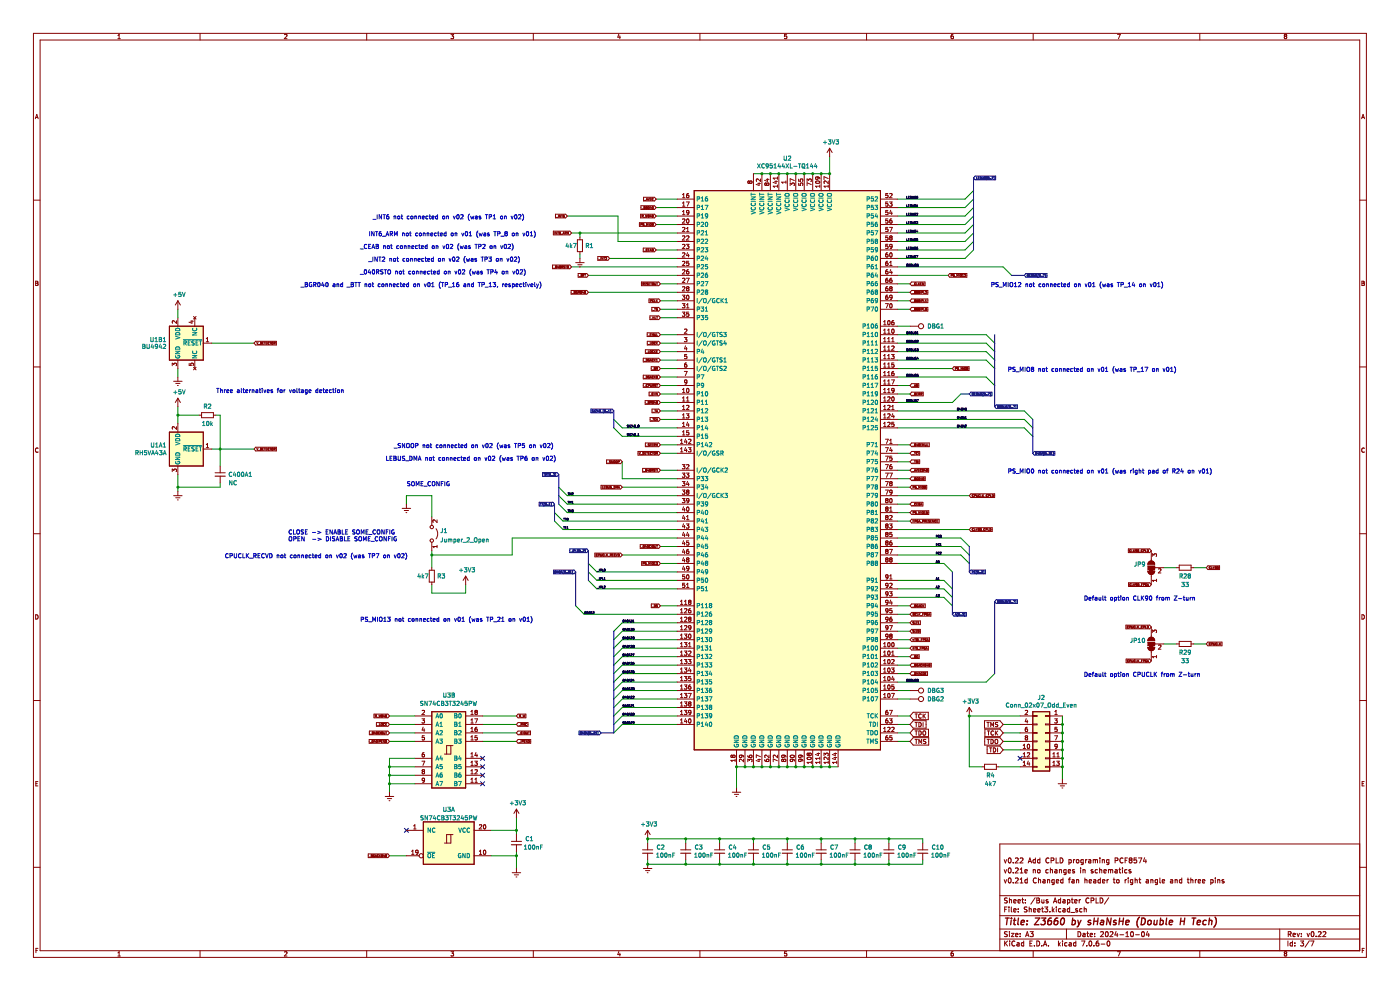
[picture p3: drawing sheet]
<svg xmlns="http://www.w3.org/2000/svg" width="420mm" height="297mm" viewBox="0 0 420 297" stroke-linecap="round" stroke-linejoin="round" font-family="sans-serif">
<g fill="none" stroke="#840000" stroke-width=".3">
<path d="M10 10h399.9v276.9h-399.9zM12 12h395.9v272.9h-395.9zM35.4 11.6h.7M35.4 10.7l.3-.4v1.3M60 10v2M85.4 10.4l.5-.1 .2 .4-.8 .9h.8M110 10v2M135.3 10.3h.8l-.4 .5 .3 .1v.6h-.7M160 10v2M185.6 10.2l-.3 1h.8M186 10.7v.9M210 10v2"/>
<path d="M235.4 10.8h.5l.2 .5-.3 .3-.5-.1M235.4 10.8l-.1 .1M236 10.3h-.6l-.1 .6M260 10v2M285.9 10.3l-.5 .3-.1 .7 .3 .3 .4-.1-.1-.7h-.3l-.3 .2M310 10v2M335.2 10.3h.9l-.6 1.3M359.9 10v2M385.3 10.5l.2-.2 .5 .2M385.3 10.6l.2 .2M385.3 10.5v.1M385.5 10.8l-.2 .3 .2 .5 .5-.3-.2-.5"/>
<path d="M385.5 10.8h.3M386 10.5v.1M386 10.6l-.2 .2M10.6 35.6l.4-1.3 .5 1.3M10.7 35.2h.6M408.5 35.6l.4-1.3 .4 1.3M408.6 35.2h.6M10 60h2M407.9 60h2M10.7 84.3l.7 .2-.3 .4 .3 .4-.2 .3h-.5zM10.7 84.9h.4M408.6 84.3l.7 .2-.3 .4 .3 .4-.2 .3h-.5z"/>
<path d="M408.6 84.9h.4M10 110h2M407.9 110h2M11.4 134.4a.58 .58 0 0 0-.8 .5 .58 .58 0 0 0 .8 .5M409.3 134.4a.58 .58 0 0 0-.8 .5 .58 .58 0 0 0 .8 .5M10 160h2M407.9 160h2M10.7 184.2a.66 .66 0 0 1 .7 .7 .66 .66 0 0 1-.7 .6zM408.6 184.2a.66 .66 0 0 1 .7 .7 .66 .66 0 0 1-.7 .6zM10 209.9h2M407.9 209.9h2M10.8 234.9h.4"/>
<path d="M11.4 234.2h-.6v1.3h.6M408.6 234.9h.5M409.3 234.2h-.7v1.3h.7M10 259.9h2M301.3 257.6l.3 1 .4-1M302.6 257.3l.2-.2a.73 .73 0 0 1 .6 .8 .73 .73 0 0 1-.7 .7l-.2-.5zM304 258.5v.1M304.6 257.3l.6-.2 .3 .5-1 1h1M306 257.3l.6-.2 .3 .5-.9 1h.9M308.5 258.6l.5-1.5 .5 1.5M308.6 258.2h.7M310.6 257.1v1.5"/>
<path d="M310.6 257.7l-.4-.1-.3 .3 .1 .7h.6M312 257.7l-.5-.1-.2 .3 .1 .7h.6M312 257.1v1.5M314.7 257.3a.67 .67 0 0 0-1 .6 .67 .67 0 0 0 1 .6M315.3 257.9l.7-.1 .1-.5-.8-.2v1.5M316.8 257.1v1.5h.7M318 257.1a.76 .76 0 0 1 .9 .8 .76 .76 0 0 1-.9 .7zM320.7 257.7l.4-.1 .3 .3-.1 .7h-.6M320.7 257.6v1.5M322 257.6v1M322.5 257.6l-.5 .3M323 257.8h.6l-.1 .8-.5-.1z"/>
<path d="M325 257.7l-.5-.1-.2 .3 .1 .7h.6M325 257.6v1.2l-.3 .3h-.4M325.7 257.6v1M326.1 257.6l-.4 .3M326.6 257.7h.6l.1 .9M327.3 258l-.8 .3 .3 .3h.5M328 257.8l.4-.2 .2 .2M328 257.6v1M328.6 257.8l.2-.2 .4 .1 .1 .9M328.6 257.8v.8M330 257.1v.2M330 257.6v1"/>
<path d="M330.7 257.8l.5-.1 .1 .9M330.7 257.6v1M332.7 257.7l-.5-.1-.2 .3 .1 .7h.6M332.7 257.6v1.2l-.3 .3h-.4M334.5 257.9l.7-.1 .1-.5-.8-.2v1.5M336.9 257.3a.67 .67 0 0 0-.9 .6 .67 .67 0 0 0 .9 .6M337.5 257.8h.5M338.2 257.1h-.7v1.5M339 257.8l-.3-.3 .3-.4 .6 .3-.3 .4M339 257.8l-.3 .3 .3 .5 .6-.3-.3-.5M339 257.8h.3M341 257.1h-.8v.7h.7l.1 .7h-.8"/>
<path d="M341.5 257.1h1l-.6 1.5M343.4 257.1l-.4 1h1M343.7 257.6v1M407.9 252.9h-108v32M407.9 259.9h2M299.9 278.4h108M299.9 274.4h108M299.9 268.4h108M301.3 263.6l.3 1 .4-1M301.3 260.6l.3 1 .4-1M301.4 272.5h.5M302.1 271.8h-.7v1.5"/>
<path d="M302.2 279.3l-.8 .1a.63 .63 0 0 0 .7 .7l-.1 .5h-.7M302.2 269.2l-.8 .1a.63 .63 0 0 0 .7 .7l-.1 .5h-.7M302.6 263.3l.2-.2a.73 .73 0 0 1 .6 .8 .73 .73 0 0 1-.7 .6l-.2-.5zM302.6 260.3l.2-.2a.73 .73 0 0 1 .6 .8 .73 .73 0 0 1-.7 .6l-.2-.5zM302.7 271.8v.2M302.7 272.3v1M302.8 269.1v1.5M302.8 279.2v.2M302.8 279.7v1M302.8 269.8l.6-.1 .1 .9M303.4 279.7h.8l-.8 1h.8M303.4 271.8v1.3l.2 .2"/>
<path d="M304 264.5v.1M304 261.5v.1M304.1 272.8l.7-.1v-.3l-.5-.1-.2 .2 .1 .7h.6M304.1 270.1l.7-.1v-.3l-.5-.1-.2 .2 .1 .7h.6M304.6 260.3l.6-.2 .3 .4-1 1.1h1M304.6 263.3l.6-.2 .3 .4-1 1.1h1M305.4 270.1l.7-.1-.1-.3-.4-.1-.2 .2 .1 .7h.5M305.5 273.2v.1M305.5 272.4v.1M306 279.8v.1M306 264.6h.9M306 260.5l.5-.4v1.5"/>
<path d="M306 263.5l.5-.4v1.5M306 261.6h.9M306.5 269.6h.6M306.8 269.1v1.3l.3 .2M307.5 261.1l.7-.1-.1-.3-.4-.1-.2 .2v.7h.6M307.6 270.5v.1M307.6 269.7v.1M308.1 271.9l-.8 .1a.63 .63 0 0 0 .7 .7v.5h-.7M308.2 263.7l-.4-.1-.3 .3 .1 .6h.6M308.2 263.1v1.5M308.8 272.5l.5-.1 .1 .9M308.8 271.8v1.5"/>
<path d="M309 279.2h1l-.5 .6 .4 .1v.7h-.9M310 260.6v1M310 260.8l.5-.1 .1 .9M310 272.8l.8-.1-.1-.3-.4-.1-.3 .2 .1 .7h.6M310.5 269l-1.2 2M310.9 263.3a.67 .67 0 0 0-.9 .6 .67 .67 0 0 0 .9 .6M311 269.1h.5l.3 .3-.3 .4 .4 .5-.3 .3h-.6zM311 269.8h.5M311.3 272.8l.7-.1v-.3l-.5-.1-.2 .2 .1 .7h.6M311.3 260.8h.7l-.1 .7h-.6zM311.5 263.8l.6-.1 .1 .9M311.5 263.1v1.5"/>
<path d="M312.5 272.3h.5M312.5 269.6l.1 .9h.6M312.7 271.8v1.3l.3 .2M312.9 263.7h.6v.9M313.2 269.6v1M313.4 271.8h.9l-.5 .6 .5 .1v.7h-.9M313.5 264l-.7 .3 .2 .3 .5-.1M314.3 263.8l.5-.1 .1 .9M314.3 263.6v1M314.4 269.7l-.4-.1-.2 .2 .6 .4v.3h-.6M314.5 260.7l-.5-.1-.2 .3 .1 .6h.6M315 273.2v.1"/>
<path d="M315.1 260.8l.6-.1 .1 .9M315.1 260.1v1.5M315.7 271.8v1.5M315.8 272.7l.5 .6M316 270.6l.5-1.5 .5 1.5M316.2 270.2h.7M316.3 272.3l-.6 .6M316.3 263.7l-.5-.1-.3 .3 .2 .6h.6M316.3 263.6v1.2l-.3 .3-.4-.1M316.5 260.7h.5l.1 .9M316.9 264.1l.7-.1-.1-.3-.4-.1-.2 .2 .1 .7h.5M316.9 271.8v.2"/>
<path d="M316.9 272.3v1M317.1 261l-.7 .3 .2 .3 .5-.1M317.8 260.8l.6-.1 .1 .9M317.8 260.6v1M318.2 269.7l-.4-.1-.3 .3 .1 .6h.6M318.2 269.1v1.5M318.3 272.4l-.5-.1-.3 .3 .2 .6h.6M318.9 269.7h.6v.9M318.9 263.7l-.4-.1-.3 .3 .1 .6h.6M318.9 272.4h.6v.9M318.9 263.1v1.5M319.5 270l-.7 .3 .2 .3 .5-.1"/>
<path d="M319.5 272.7l-.7 .3 .2 .3 .5-.1M319.8 260.7l-.4-.1-.3 .3 .2 .6h.5M319.8 260.6v1.2l-.3 .3-.3-.1M319.9 278.4v3M320.3 269.7l.4-.1 .3 .3-.2 .6h-.5M320.3 269.6v1.5M320.5 261.1l.7-.1-.1-.3-.4-.1-.2 .2v.7h.6M320.5 263.6h.6M320.9 272.4l-.4-.1-.3 .3 .1 .6h.6M320.9 271.8v1.5M321.1 263.1l-.3 .2v1.3M321.3 273.5h1.1"/>
<path d="M321.4 269.6h.6M321.6 269.1v1.3l.4 .2M321.6 263.7h.6l.1 .9M322.3 264l-.8 .3 .3 .3 .5-.1M322.3 260.7l-.3-.1-.2 .2 .5 .4v.3h-.5M322.4 270.1l.7-.1-.1-.3-.4-.1-.2 .2 .1 .7h.5M323 263.8l.5-.1 .1 .9M323 263.6v1M323.3 272.4l-.4-.1-.2 .2 .6 .4v.3h-.6M323.4 279.2a.76 .76 0 0 1 .9 .8 .76 .76 0 0 1-.9 .7zM323.8 269.6v1M324.2 269.6l-.4 .3"/>
<path d="M324.2 260.1v.2M324.2 260.6v1M324.6 272.4l-.4-.1-.3 .3 .1 .6h.6M324.9 260.8l.6-.1v.9M324.9 279.8h.6v.9M324.9 260.6v1M325.3 272.5l.5-.1 .1 .9M325.3 271.8v1.5M325.5 263.1v1.5M325.5 263.8l.5-.1 .1 .9M326 279.7h.6M326.3 279.2v1.3l.3 .2"/>
<path d="M326.7 269.3a.67 .67 0 0 0-1 .6 .67 .67 0 0 0 1 .6M326.8 264.1l.7-.1-.1-.3-.4-.1-.2 .2v.7h.6M327.3 269.9l.7-.1 .1-.5-.8-.2v1.5M327.9 260.7l-.4-.1-.2 .2 .6 .4v.3h-.6M328.1 263.7h.6v.9M328.4 279.8v.1M328.7 264l-.7 .3 .3 .3 .4-.1M328.8 269.1v1.5h.7M329.3 260.7l-.5-.1-.3 .3 .2 .6h.6M329.9 260.8l.6-.1v.9M329.9 260.1v1.5M330 269.1a.76 .76 0 0 1 .9 .8 .76 .76 0 0 1-.9 .7z"/>
<path d="M330.1 263.7l-.4-.1-.3 .3 .1 .6h.6M330.1 263.1v1.5M330.2 279.4l.5-.2 .3 .4-.9 1.1h.9M330.7 264.1l.8-.1-.1-.3-.4-.1-.3 .2 .1 .7h.6M331.2 261.1l.7-.1-.1-.3-.4-.1-.2 .2v.7h.6M331.7 279.4l.3-.2a.73 .73 0 0 1 .5 .8 .73 .73 0 0 1-.7 .6l-.2-.5zM332.1 263.6v1M332.5 263.6l-.4 .3M332.5 260.8l.5-.2 .2 .2M332.5 260.6v1M332.6 269l-1.3 2M333 279.4l.6-.2 .3 .4-.9 1.1h.9"/>
<path d="M333.2 260.8l.2-.2 .3 .1 .1 .9M333.2 260.8v.8M334 263.6h.5M334.2 263.1v1.3l.3 .2M334.5 260.7h.6l.1 .9M334.8 279.1l-.3 1.1h.9M335 263.8h.7l-.1 .7h-.6zM335.2 261l-.7 .3 .2 .3 .5-.1M335.2 279.7v1M335.7 260.6h.5M335.9 260.1v1.3l.3 .2M336.7 260.1v.2"/>
<path d="M336.7 260.6v1M337.5 263.6v1M337.7 279.6l.5-.4v1.5M338 263.6l-.5 .3M338.1 260.7l-.4-.1-.3 .3 .1 .6h.6M338.5 263.1v.2M338.5 263.6v1M339.2 260.7l-.3-.1-.2 .2 .5 .4v.3h-.5M339.3 279.4l.2-.2a.73 .73 0 0 1 .6 .8 .73 .73 0 0 1-.7 .6l-.2-.5zM339.8 263.7l-.4-.1-.3 .3 .1 .6h.6M339.8 263.6v1.2l-.3 .3-.3-.1M340.5 263.8l.6-.1 .1 .9"/>
<path d="M340.5 263.1v1.5M341.7 263.6h.5M341.9 263.1v1.3l.3 .2M342.6 279.4l.2-.2a.73 .73 0 0 1 .6 .8 .73 .73 0 0 1-.7 .6l-.2-.5zM343.9 263.7h.6v.9M344.2 279.1l-.3 1.1h.9M344.5 264l-.7 .3 .2 .3 .5-.1M344.6 279.7v1M345.2 263.8l.6-.1 .1 .9M345.2 263.6v1M347.2 263.7l-.4-.1-.3 .3 .2 .6h.5M347.2 263.6v1.2l-.2 .3-.4-.1"/>
<path d="M348 263.1v1.3l.2 .2M348.7 264.1l.7-.1-.1-.3-.4-.1-.2 .2v.7h.6M351.2 263.7h.5l.1 .9M351.8 264l-.7 .3 .2 .3 .5-.1M352.5 263.8l.6-.1 .1 .9M352.5 263.6v1M354.5 263.7l-.4-.1-.3 .3 .2 .6h.5M354.5 263.1v1.5M356.2 263.6h.5M356.4 263.1v1.3l.3 .2M357.2 263.8l.6-.1 .1 .9M357.2 263.1v1.5"/>
<path d="M358.6 263.6v1M359 263.6l-.4 .3M359.5 264.1l.7-.1-.1-.3-.4-.1-.2 .2v.7h.6M360.7 264.1l.8-.1-.1-.3-.4-.1-.3 .2 .1 .7h.6M363.2 263.7l.5-.1 .3 .3-.2 .6h-.6M363.2 263.6v1.5M364.6 263.1v.2M364.6 263.6v1M365.3 263.8l.6-.1 .1 .9M365.3 263.6v1M367.2 263.7l-.4-.1-.2 .2 .6 .4v.3h-.6M383.9 278.4v6.5"/>
<path d="M386.5 280l.7-.1 .1-.5-.8-.2v1.5M386.8 280l.5 .7M389.1 279.7l.4 1 .3-1M390.4 279.8v.1M392.1 279.7l.4 1 .3-1M393.5 279.4l.2-.2a.73 .73 0 0 1 .5 .8 .73 .73 0 0 1-.7 .6l-.2-.5zM395.5 279.4l.5-.2 .3 .4-.9 1.1h.9M396.9 279.4l.6-.2 .3 .4-1 1.1h1M10.8 284.8h.4M11.4 284.2h-.6v1.3M35.4 285.6l.3-.4v1.3M35.4 286.5h.7"/>
<path d="M60 284.9v2M85.4 285.3l.5-.1 .2 .4-.8 .9h.8M110 284.9v2M135.3 285.2h.8l-.4 .5 .3 .1v.6h-.7M160 284.9v2M185.6 285.2l-.3 .9h.8M186 285.7v.8M210 284.9v2M235.3 286.4l.1 .1M236 285.2h-.6l-.1 .6 .5-.1 .3 .3-.2 .5h-.5M260 284.9v2M285.9 285.2l-.5 .3-.1 .8 .3 .2 .4-.1-.1-.6-.3-.1-.3 .3"/>
<path d="M299.9 281.4h108M301.4 282v1.5M301.6 282.7l.7 .8M302.3 282l-.9 .9M302.9 282v.2M302.9 282.5v1M304.5 282.2a.67 .67 0 0 0-1 .6 .67 .67 0 0 0 1 .6M304.7 280.2l.7-.1-.1-.3-.4-.1-.2 .2 .1 .7h.5M305.1 282.6h.6l.1 .9M305.8 282.9l-.8 .3 .3 .3 .5-.1M306 280.6v.1M307.1 282.6l-.4-.1-.3 .3 .1 .6h.6"/>
<path d="M307.1 282v1.5M307.7 280.7l.5-1.5 .5 1.5M307.8 280.3h.7M309 282.7h.5M309.7 282h-.7v1.5h.7M310 284.9v2M310.3 283.4v.1M311 282a.76 .76 0 0 1 .9 .8 .76 .76 0 0 1-.9 .7zM312.5 283.4v.1M313 283.5l.5-1.5 .5 1.5M313.2 283.1h.7M314.5 283.4v.1"/>
<path d="M317.5 282v1.5M317.7 282.9l.4 .6M318.1 282.5l-.6 .6M318.8 282v.2M318.8 282.5v1M320.1 282.6l-.4-.1-.3 .3 .1 .6h.6M320.8 282.6h.5l.1 .9M321.4 282.9l-.7 .3 .2 .3 .5-.1M322.8 282.6l-.5-.1-.3 .3 .2 .6h.6M322.8 282v1.5M324.5 282h1l-.7 1.5M325.5 280.1l-.7 .3 .2 .3 .5-.1"/>
<path d="M326 283.4v.1M326.8 282.2l.2-.2a.73 .73 0 0 1 .6 .8 .73 .73 0 0 1-.7 .6l-.2-.5zM327 280.2l.8-.1-.1-.3-.4-.1-.3 .2 .1 .7h.6M328.2 283.4v.1M328.4 280.6v.1M329.5 282l-.6 .4-.1 .8 .3 .3 .5-.1-.1-.7-.4-.1-.3 .3M330.3 282.9h1.2M332.2 282.2l.3-.2a.73 .73 0 0 1 .5 .8 .73 .73 0 0 1-.7 .6l-.2-.5zM335.2 285.2h.9l-.6 1.3M336 280.1h1.1M337.7 280.7h.9M340.7 280.1h1.1"/>
<path d="M359.9 284.9v2M385.5 285.8l-.2-.3 .2-.3 .5 .3-.2 .3M385.5 285.8l-.2 .2 .2 .5 .5-.2-.2-.5M385.5 285.8h.3M386.4 282v1.5M387.7 282.6l-.4-.1-.3 .3 .2 .6h.5M387.7 282v1.5M387.9 280.2l.7-.1-.1-.3-.4-.1-.2 .2 .1 .7h.5M388.4 282.6v.1M388.4 283.4v.1M390.2 282h.9l-.5 .6 .4 .1v.7h-.8M390.4 280.6v.1"/>
<path d="M392.8 281.9l-1.3 2M393.2 282h1l-.7 1.5M394.8 280.6v.1M408.7 284.8h.4M409.3 284.2h-.6v1.3"/>
</g>
<g fill="none" stroke="#840000" stroke-width=".4">
<path d="M301.6 275.1h1.2M302.2 275.1l-.2 2M303.4 275.8l-.2 1.3M303.4 275.1v.2M304 275.8h.8M304.4 275.1l-.2 1.7 .4 .3M305.5 275.1l-.2 1.7 .3 .3M306.3 276.5l1-.2v-.4h-.8l-.2 .9 .2 .3 .6-.1M308.1 276.9v.2M308.2 275.9v.2M310.6 275.1h1.3l-1.6 2h1.4M312.5 275.1h1.2l-.7 .8 .5 .2-.1 .8-.3 .2-.8-.2"/>
<path d="M315.4 275.1l-.5 .1-.4 .4-.2 1.2 .3 .3 .7-.2 .2-.6-.2-.3-.5-.1-.5 .4M317.3 275.1l-.5 .1-.4 .4-.2 1.2 .3 .3 .7-.2 .2-.6-.2-.3-.5-.1-.4 .4M318.5 275.3l.5-.2a1.19 1.19 0 0 1-.5 2l-.4-.7zM321.7 275.9l.6-.1 .3 .4-.3 .8h-.7M321.8 275.1l-.2 2M323.4 275.8l.3 1.3M323.7 277.1l-.6 .7M324.3 275.8l-.6 1.3M327.2 275.9l-.4-.1-.3 .4 .7 .4-.1 .4h-.8M328.2 276.1h1.1M328.3 275.1l-.3 2M329.4 275.1l-.2 2"/>
<path d="M330.3 275.9h.8l-.1 1.2M331.1 276.3l-.9 .2-.1 .3 .2 .3 .7-.1M333.3 275.1l-.2 2-.9-2-.3 2M334.9 275.9l-.5-.1-.3 .4 .7 .4-.1 .4h-.7M335.8 276.1h1.1M335.9 275.1l-.2 2M337.1 275.1l-.3 2M337.7 276.5l1-.2v-.4h-.8l-.2 .9 .2 .3 .6-.1M341.9 274.9a2.35 2.35 0 0 0-.4 3M342.6 275.1a1.01 1.01 0 0 1 1 .9 1.01 1.01 0 0 1-.8 1.1h-.5zM344.5 276l.3-.2 .5 .2v.8l-.2 .2-.5 .1-.2-.2zM346.3 275.8l-.1 1.2 .5 .1 .3-.2"/>
<path d="M347.2 275.8l-.2 1.3M348.1 275.9l.6-.1 .3 .4-.3 .8h-.7M348.2 275.1l-.3 2M350 275.1l-.2 1.7 .2 .3M350.8 276.5l1-.2-.1-.4h-.7l-.3 .9 .3 .3 .6-.1M354.2 276.1h1.1M354.3 275.1l-.3 2M355.4 275.1l-.2 2M357.6 275.1h1.2M358.2 275.1l-.3 2M359.2 276.5l.9-.2v-.4h-.8l-.2 .9 .3 .3 .6-.1M361.9 275.9h-.8l-.3 .9 .4 .3 .6-.1"/>
<path d="M362.8 276l.3-.2 .4 .1v1.2M362.9 275.1l-.3 2M364.5 274.9a2.32 2.32 0 0 1-.4 3"/>
</g>
<path d="M208.3 57.1h55.8v167.6h-55.8z" fill-rule="evenodd" fill="#ffffc2"/>
<path d="M208.3 57.1h55.8v167.6h-55.8z" fill="none" stroke="#840000" stroke-width=".3"/>
<path d="M129.5 213.3h10.2v22.9h-10.2z" fill-rule="evenodd" fill="#ffffc2"/>
<path d="M129.5 213.3h10.2v22.9h-10.2z" fill="none" stroke="#840000" stroke-width=".3"/>
<path d="M127 246.3h15.2v12.7h-15.2z" fill-rule="evenodd" fill="#ffffc2"/>
<path d="M127 246.3h15.2v12.7h-15.2z" fill="none" stroke="#840000" stroke-width=".3"/>
<path d="M50.8 97.8h10.2v10.1h-10.2z" fill-rule="evenodd" fill="#ffffc2"/>
<path d="M50.8 97.8h10.2v10.1h-10.2z" fill="none" stroke="#840000" stroke-width=".3"/>
<path d="M50.8 129.5h10.2v10.2h-10.2z" fill-rule="evenodd" fill="#ffffc2"/>
<path d="M50.8 129.5h10.2v10.2h-10.2z" fill="none" stroke="#840000" stroke-width=".3"/>
<path d="M309.8 213.3h5.1v17.8h-5.1z" fill-rule="evenodd" fill="#ffffc2"/>
<g fill="none" stroke="#840000" stroke-width=".3">
<path d="M193.1 59.1h3.3l.4 .6-.4 .5h-3.3zM193.9 59.8h.3M194.4 59.4l.2 .6 .2-.6M195 59.7h.3M195.3 59.4h-.3v.6h.3M195.8 59.4h.1M195.8 59.4l-.2 .2 .2 .4M195.9 59.4h.1M196 59.9l-.1 .1M203.2 59.7h5.1M204.8 58.4l.3-.4v1.3M204.8 59.3h.7"/>
<path d="M206.6 58l-.6 .3v.7l.2 .3 .4-.2v-.6h-.4l-.2 .2M208.3 57.1h55.8v167.6h-55.8zM224.6 54.2l-.3 .3 .3 .5M224.6 54.2h.1M224.6 55h.1M224.6 54.2l.3 .3M224.9 54.7l-.3 .3M224.9 54.5l.2-.3 .5 .3-.2 .5-.5-.3M224.9 54.5v.2M226 52.1v5M227.3 55h.9M227.7 54.8v.8l-.9-.3"/>
<path d="M228.2 53.6v.8l-1-.8-.3 .3 .1 .5M228.6 52.1v5M229.8 53.7h.9M230 55.1l-.3-.3-.3 .3 .3 .5 .3-.3M230 55.1l.2-.3 .5 .3-.2 .5-.5-.3M230 55.1v.2M230.3 53.6v.8l-.9-.3M231.1 52.1v5M232.4 54.4h.8M232.8 54.2v.8l-.9-.3M233.2 55.8h-1.2l.3 .4M233.2 53v.7"/>
<path d="M233.2 55.4v.8M233.2 53.4h-1.2l.3 .3M233.7 52.1v5M235.8 54.6h-1.3l.4 .4M235.8 54.2v.8M236.2 52.1v5M237 55.6v-.8l.5 .5 .1-.4h.6v.7M238.3 54.1l-1.3-.5v.8M238.7 52.1v5M239.6 54.9v.6l.6 .1-.1-.6 .6-.1v.7M239.6 53.7v.6l.6 .1-.1-.7h.6v.7M241.3 52.1v5"/>
<path d="M242.1 54.4v-.8l.5 .5 .1-.4h.6v.7M243.4 55.3l-1.3-.5v.8M243.8 52.1v5M244.7 54.4a.62 .62 0 0 1 .7-.3 .62 .62 0 0 1 .5 .7 .62 .62 0 0 1-.7 .2 .62 .62 0 0 1-.5-.6zM245.2 53l.2 .3v.3l-.6 .1-.1-.4 .2-.3 .7 .1 .3 .5M245.9 55.4v.8M245.9 55.8h-1.2l.3 .4M246.3 52.1v5M248.5 55.8h-1.3l.4 .4M248.5 54.2v.8l-.9-.8-.4 .3 .1 .5M248.5 55.4v.8M248.5 53.5l-1.3-.5v.8"/>
<path d="M248.9 44.4v2.6M248.9 52.1v5M248.9 44.4l-.8 1.3M248.9 44.4l.8 1.3M264.1 59.7h5.1M266.4 58h-.6l-.1 .6 .6-.1 .1 .6h-.7M266.9 58.1l.5-.1 .2 .4-.8 .9h.8M165.8 79.4h5.2l.4 .6-.4 .5h-5.2zM166 69.3h5l.4 .5-.4 .6h-5zM166.4 69.5v.7M166.6 64.2h3.1l.5 .6-.5 .5h-3.1zM166.8 79.7l-.2 .2 .2 .4"/>
<path d="M166.8 79.7h.1M166.8 79.7l.2 .2-.2 .4M166.9 65.1h.5M167.1 69.5v.7l-.4-.7v.7M167.3 69.5h.4M167.4 79.7l-.2 .4h.4M167.5 69.5v.7M167.5 64.4v.7M167.5 79.9v.4M167.8 69.8l.1 .3h.2M167.9 69.8l-.1 .1M167.9 79.7l.1 .6"/>
<path d="M167.9 79.7l.3 .1-.1 .5M167.9 79.7h.1M168.1 69.5l-.3 .3M168.1 69.8h.1M168.1 69.8h-.2M168.2 69.8v.3M168.2 70.1h-.1M168.2 64.4v.7l-.4-.7v.7M168.4 64.4h.4M168.6 64.4v.7M168.9 70h.3M169 64.7v.3"/>
<path d="M169 65v.1M169 64.8h.1M169 65.1h.3M169 64.7h.3M169 64.7v.1M169 64.5v.2M169.1 64.5h-.1M169.1 79.9v.1M169.1 79.7v.2M169.1 79.7h.3M169.1 80h.2M169.1 79.7h.1"/>
<path d="M169.3 64.4l-.2 .1M169.3 64.7v.1M169.3 65v.1M169.3 64.8v.2M169.3 70.2l-.2-.7-.3 .7h-.5M169.6 79.7h.4M169.6 69.9l.3 .3M169.8 69.8l-.3 .1M169.8 79.7v.6M169.8 69.8v-.2l-.3-.1v.7M169.8 69.8h.1M170.1 70.2v-.7l.2 .5 .3-.5v.7"/>
<path d="M172.7 78.7h2.5M173.2 71.9h1.5v3.5h-1.5zM173.3 79.4h1.3M173.9 80h.2M174 71.1v.8M174 75.4v.8M174 77.5v1.2M179.3 76.9h3.1l.5 .6-.5 .5h-3.1zM179.6 77.8h.5M180.2 77.1v.7M180.9 77.1v.7l-.4-.7v.7M181.1 77.1h.4"/>
<path d="M181.3 77.1v.7M181.7 77.2h.2M181.7 77.2h-.1M181.9 77.2h.1M182 77.2l-.4 .6h.4M191.8 66.7h4.6l.4 .6-.4 .5h-4.6zM192.2 64.2h4.2l.4 .6-.4 .5h-4.2zM192.3 61.7h4.1l.4 .5-.4 .6h-4.1zM192.5 67h-.3v.6M192.5 62.6h.5M192.5 67h.1M192.5 67.3h-.3"/>
<path d="M192.6 67v.3M192.6 67.3h-.1M192.7 64.8l.3 .3M192.8 67.2h.1M192.9 67.2l.3 .3-.4 .1M192.9 64.5l-.3-.1v.7M192.9 64.5h.1M192.9 64.8h-.3M192.9 64.5v.2M192.9 64.7v.1M193 74.4h3.4l.4 .5-.4 .6h-3.4zM193.1 65.1h.5"/>
<path d="M193.2 62.2h.2M193.2 67l-.4 .2M193.2 75.3h.5M193.3 60.1h.5M193.3 67.7h.5M193.4 62.2h.1M193.4 62.2l.1-.2-.3-.1v.6h.3v-.2M193.5 62.2v.1M193.6 64.4l.2 .7 .1-.5 .1 .5 .2-.7M193.8 62.2h.2M193.9 60l.2-.6 .2 .6M194 67.6v-.6l.2 .4 .2-.4v.6"/>
<path d="M194 62.2h.1M194.1 61.9h-.3v.6h.3v-.2M194.1 61.9v.1M194.1 62.2h-.1M194.1 62.2v.1M194.1 62v.2M194.1 62.2h.1M194.2 74.7l-.2-.1-.2 .3 .2 .3h.2M194.5 62l.1 .5 .1-.5M194.5 65v.1M194.5 64.5v.5M194.5 64.5h.2"/>
<path d="M194.5 65.1h.2M194.5 64.5h.1M194.5 61.9h.2M194.5 61.9v.1M194.5 74.9h.2M194.7 64.5h.1M194.7 61.9v.1M194.7 67v.6M194.7 64.5v.5M194.7 65v.1M194.8 74.6h-.3v.6h.3M195 75.2l.2-.6 .2 .6"/>
<path d="M195 75.1h.3M195.2 64.4l-.2 .5h.4M195.2 61.9l-.2 .4h.4M195.3 62.1v.4M195.3 64.7v.4M195.6 74.9h.2M195.6 67v.3M195.6 67.3l.1 .1M195.7 62l.1 .5 .1-.5M195.7 64.5v.5M195.7 67h.2l.1 .4M195.7 65v.1"/>
<path d="M195.7 67h-.1M195.7 64.5h.2M195.7 61.9v.1M195.7 65.1h.2M195.7 64.5h.1M195.7 61.9h.2M195.8 60h.1M195.8 74.9l.1 .1M195.9 64.5h.1M195.9 61.9v.1M195.9 74.9h-.1M195.9 74.8l-.3-.2v.6h.3"/>
<path d="M195.9 64.5v.5M195.9 65v.1M195.9 74.8v.1M195.9 67.3l-.2 .1M195.9 75h.1M196 75v.1M196 67.4l-.3 .2M196 67.3h-.1M196 75.1l-.1 .1M203.2 62.2h5.1M203.2 74.9h5.1M203.2 64.8h5.1"/>
<path d="M203.2 69.8h5.1M203.2 80h5.1M203.2 67.3h5.1M203.2 72.4h5.1M203.2 77.5h5.1M204.8 70.8l.4-.1 .3 .3-.8 1h.8M204.8 78.4l.4-.1 .3 .4-.8 .9h.8M204.8 60.9l.3-.4v1.3M204.8 63.4l.3-.3v1.2M204.8 61.8h.7M204.8 64.3h.7M204.8 65.7l.4-.1 .3 .4-.8 .9h.8"/>
<path d="M204.8 68.3l.4-.2 .3 .4-.8 .9h.8M204.8 73.3l.4-.1 .3 .4-.8 .9h.8M204.8 75.9l.4-.1 .3 .3-.8 .9h.8M205.9 73.2h.8l-.4 .5 .3 .1v.6h-.7M205.9 60.5h.8l-.5 1.3M206 70.8l.4-.1 .3 .3-.8 1h.8M206 68.5l.3-.4v1.3M206 69.4h.7M206.1 65.7l.2-.1a.62 .62 0 0 1 .4 .7 .62 .62 0 0 1-.6 .5l-.1-.4zM206.3 75.7l-.3 .9h.7M206.6 76.2v.8M206.6 78.3h-.6v.6l.6-.1v.7h-.6"/>
<path d="M206.7 63.6l-.3 .3-.3-.1-.1-.6 .4-.1 .3 .2-.1 .7-.5 .3M264.1 62.2h5.1M264.1 74.9h5.1M264.1 64.8h5.1M264.1 69.8h5.1M264.1 80h5.1M264.1 67.3h5.1M264.1 72.4h5.1M264.1 77.5h5.1M265.7 74.4h.1M265.8 74.4h.5M265.8 73.8h.5"/>
<path d="M265.8 73.8h-.1M266.3 78.3l-.5 .3-.1 .7 .2 .3 .5-.1-.1-.7h-.4l-.2 .2M266.3 75.8l-.5 .3-.1 .7 .2 .2 .5-.1-.1-.6-.4-.1-.2 .3M266.3 73.8h.1M266.4 70.7h-.6l-.1 .6 .6-.1 .1 .6h-.7M266.4 60.5h-.6l-.1 .6h.6l.1 .6h-.7M266.4 65.6h-.6l-.1 .6 .6-.1 .1 .7h-.7M266.4 63.1h-.6l-.1 .6 .6-.1 .1 .6h-.7M266.4 68.1h-.6l-.1 .6h.6l.1 .6h-.7M266.4 73.2h-.6l-.1 .6M266.4 73.8v.6M266.4 74.4h-.1"/>
<path d="M266.8 60.5h.8l-.4 .5 .4 .1v.6h-.8M266.8 68.1h.9l-.6 1.3M266.9 70.9l.2-.2 .5 .2M266.9 79.6h.7M266.9 70.9v.1M266.9 71l.2 .2M266.9 78.7l.4-.4v1.3M267 71.3h.1M267 75.9l.2-.1a.62 .62 0 0 1 .5 .6 .62 .62 0 0 1-.6 .6l-.2-.5zM267.1 71.2h.3M267.1 71.2l-.1 .1M267.2 63l-.3 .9h.8"/>
<path d="M267.4 71.2l.2 .3-.2 .5-.4-.2v-.5M267.5 65.6l-.5 .3-.1 .7 .2 .3 .5-.1-.1-.7h-.4l-.2 .2M267.5 63.5v.8M267.6 73.8l-.2 .2-.4-.1v-.6l.4-.1 .2 .3v.7l-.6 .3M267.6 71l-.2 .2M267.6 70.9v.1M50.8 97.8h10.2v10.1h-10.2zM52.9 96.1v.8l-.9-.8-.3 .3 .1 .5M53.4 90.1v2.6M53.4 95.2v2.6M53.4 90.1l-.8 1.3M53.4 90.1l.7 1.3"/>
<path d="M57.2 96.3h.8M57.6 96.1v.8l-.9-.3M58.1 94.8l.7 .8M58.4 95.2v2.6M58.8 94.8l-.7 .8M166 80.4h.5M166.8 80.3h.1M168.1 80.3h-.1M168.5 80h.3v-.3h-.3v.6M168.6 80l.2 .3M169.1 80.3h.2M169.3 80h.1"/>
<path d="M169.4 80.3h-.1M169.4 80v.1M169.4 80.2v.1M169.4 80.1v.1M171.3 87.1h4.7l.5 .5-.5 .6h-4.7zM171.6 88h.5M172.2 87.6h.3M172.5 87.4l-.3-.1v.6h.3v-.3M172.5 87.4v.1M172.5 87.5v.1M173.2 87.3l-.4 .2 .1 .4h.3l-.1-.2M173.4 82h2.6l.5 .5-.5 .6h-2.6z"/>
<path d="M173.5 87.6h.3v-.2l-.3-.1v.6M173.6 87.6l.2 .3M173.7 82.9h.5M174.1 87.9l.1-.6 .2 .6M174.1 87.9h.1M174.2 87.9h.2M174.3 82.5h.2M174.4 87.9h.1M174.6 82.3l-.3-.1v.7l.4-.1-.2-.3M174.6 82.3h.1M174.6 82.5h-.1M174.6 82.3v.2"/>
<path d="M174.6 82.5h.1M174.8 87.3l-.1 .4h.4M174.9 82.2h.3M175 87.5v.4M175.1 82.2v.7M175.4 82.2h.3M175.4 87.3l-.1 .5 .3 .1M175.4 87.3l.2 .6M175.4 87.3h.1M175.5 82.2v.7M175.6 87.9h.1M192.4 84.5h5.2l.5 .6-.5 .5h-5.2z"/>
<path d="M192.8 85.1h.3l.1-.3h-.4v.6M193 85.1l.2 .3M193.5 85.1h.2M193.8 84.8h-.3v.6h.3M194 85.4h.3M194 84.9v.1M194 85h.1M194.1 85v.1M194.1 85.1h.2M194.2 99.7h3.4l.5 .6-.5 .6h-3.4zM194.3 85.1v.1M194.3 85.2v.1"/>
<path d="M194.3 85.3v.1M194.4 84.8l-.4 .1M194.6 85.1h.3M194.7 89.6h2.9l.5 .5-.5 .6h-2.9zM194.9 84.8h-.3v.6h.3M195 94.7h2.6l.5 .5-.5 .6h-2.6zM195.1 90.2h.2M195.1 84.8h.4M195.2 95.6h.5M195.3 84.8v.6M195.3 89.8h-.2v.7M195.3 89.8l.1 .1"/>
<path d="M195.4 89.9v.2M195.4 90.1l-.1 .1M195.5 92.1h2.1l.5 .6-.5 .5h-2.1zM195.8 93.1h.5M195.9 94.9v.7M195.9 95.2h.3M196.1 89.9h-.3l-.1 .2 .1 .3h.3M196.2 94.9v.7M196.3 92.4h.4M196.4 89.8v.7h.3M196.4 84.8v.5M196.4 85.3v.1"/>
<path d="M196.5 92.4v.6M196.5 94.9v.7h.3M196.7 84.8v.5l-.3 .1M196.9 89.8v.7M196.9 92.6v.1M196.9 84.8h.4M196.9 92.7l.3 .2M196.9 94.9h.4M197 90.1l.2 .4M197.1 84.8v.6M197.1 94.9v.7M197.2 93h-.3"/>
<path d="M197.2 92.4h-.3v.2M197.2 92.9v.1M197.2 89.8l-.3 .4M203.2 85.1h5.1M203.2 87.6h5.1M203.2 90.1h5.1M203.2 92.7h5.1M203.2 95.2h5.1M203.2 82.5h5.1M204.7 93.5h.8l-.4 .5 .3 .1v.6h-.7M204.7 91h.8l-.4 .5 .3 .1v.5h-.7M204.7 88.5h.8l-.4 .4 .3 .2v.5h-.7"/>
<path d="M204.8 86l.4-.1 .3 .4-.8 .9h.8M204.8 83.5l.4-.1 .3 .3-.8 1h.8M204.8 81l.4-.2 .3 .4-.8 .9h.8M205.4 98.7l.4-.1 .3 .4-.8 .9h.8M205.9 83.4h.8l-.5 1.3M206 91.4l.3-.4v1.3M206 92.3h.7M206.1 88.6l.2-.1a.62 .62 0 0 1 .4 .6 .62 .62 0 0 1-.6 .6l-.1-.5zM206.2 86.5l-.2-.3 .2-.3 .5 .3-.3 .3M206.2 86.5l-.2 .2 .2 .5 .5-.3-.3-.4M206.2 86.5h.2M206.6 80.8l-.6 .3v.8l.2 .2 .4-.1v-.6l-.4-.1-.2 .3"/>
<path d="M206.6 93.5h-.6v.6h.6v.6h-.6M264.1 85.1h5.1M264.1 87.6h5.1M264.1 90.1h5.1M264.1 92.7h5.1M264.1 82.5h5.1M264.1 97.8h5.1M265.1 96.4l.4-.3v1.2M265.1 99l.4-.4v1.3M265.1 97.3h.7M265.1 99.9h.7M265.6 91h.9l-.6 1.3"/>
<path d="M266.3 85.9l-.5 .3-.1 .7 .2 .3 .5-.1-.1-.6-.4-.1-.2 .2M266.3 88.5l-.5 .3-.1 .7 .2 .2 .5-.1-.1-.6-.4-.1-.2 .3M266.3 80.8l-.5 .3-.1 .8 .2 .2 .5-.1-.1-.6-.4-.1-.2 .3M266.3 83.4l-.5 .3-.1 .7 .2 .3 .5-.2-.1-.6h-.4l-.2 .2M266.3 99l.4-.4v1.3M266.3 99.9h.7M266.4 96.2l.2-.1a.62 .62 0 0 1 .5 .6 .62 .62 0 0 1-.6 .6l-.2-.4zM267 91.1l.2-.1a.62 .62 0 0 1 .5 .7 .62 .62 0 0 1-.6 .5l-.2-.4zM267 86.5v.1M267.1 86.5l-.2-.3 .2-.3 .5 .3-.2 .3M267.1 86.5h.3M267.1 86.5h-.1"/>
<path d="M267.2 80.8l-.3 .9h.8M267.4 86.5l.2 .2-.2 .5-.4-.1v-.5M267.5 81.3v.8M267.5 83.4l-.5 .3-.1 .7 .2 .3 .5-.2-.1-.6h-.4l-.2 .2M267.6 98.7l.2-.1a.62 .62 0 0 1 .5 .7 .62 .62 0 0 1-.6 .5l-.2-.4zM267.6 89l-.2 .2h-.4v-.6l.4-.1 .2 .2v.7l-.6 .3M268.1 96.1l-.5 .3-.1 .7 .3 .2 .4-.1-.1-.6h-.3l-.3 .2M273 97.8h2.6M273.5 84.5h4v1.1h-4l-.5-.5zM273.5 87.1h4.9v1.1h-4.9l-.5-.6zM273.5 89.6h4.9v1.1h-4.9l-.5-.6zM273.5 92.1h4.9v1.1h-4.9l-.5-.5z"/>
<path d="M273.7 85.5h.5M273.7 88h.5M273.7 90.5h.5M273.7 93.1h.5M274.4 87.9l.1-.6 .2 .6M274.4 90.4l.1-.6 .2 .6M274.4 87.9h.1M274.4 90.4h.1M274.4 87.9h.2M274.4 90.4h.2M274.7 92.4l-.3 .2v.4h.3M274.7 87.9h-.1"/>
<path d="M274.7 90.4h-.1M274.7 92.4v.1M274.7 92.5v.4M274.7 92.9v.1M274.7 84.8l-.3 .2 .1 .4h.2M274.7 84.8h.1M274.7 85.3v.1M275 87.6h.3v.3h-.3zM275 90.1h.3v.3h-.3zM275 92.7l.2-.1 .1 .3M275 92.9v.1M275 93h.3"/>
<path d="M275 87.6v.1M275 90.1v.1M275 84.8v.6h.3M275.3 87.3l-.3 .3M275.3 92.4l-.3 .1v.4M275.3 89.8l-.3 .3M275.3 92.9v.1M275.5 84.8v.6M275.6 92.5v.4M275.6 92.9v.1M275.6 85l.3 .4M275.6 87.9l.1-.6 .2 .6"/>
<path d="M275.6 90.4l.1-.6 .2 .6M275.6 92.4l.3 .2v.4h-.3M275.6 87.9h.1M275.6 90.4h.1M275.6 92.4v.1M275.7 87.9h.1M275.7 90.4h.1M275.9 87.9h-.1M275.9 90.4h-.1M275.9 84.8l-.4 .3M276.2 85.1h.2M276.2 87.3v.6"/>
<path d="M276.2 89.8v.7M276.2 92.4v.6M276.5 84.8h-.3v.6h.3M276.8 87.6h-.3M276.8 90.1l-.3 .1M276.8 87.6v-.3h-.3v.6M276.8 90.1v-.2l-.3-.1v.7M276.8 92.4h-.3v.6M276.8 87.6h.1M276.8 90.1h.1M276.8 92.4l.1 .1M276.8 92.7h-.3"/>
<path d="M276.9 92.5v.1M276.9 92.6l-.1 .1M277.1 84.8v.6l-.4-.6v.6M277.1 87.3v.6h.3M277.1 89.8v.7h.3M277.1 92.4v.6h.3M277.6 87.4h.4M277.6 90.5h.4M277.6 92.9l.1 .1M277.6 92.5v.4M277.7 90l.1-.2v.7M277.7 90h-.1"/>
<path d="M277.7 93h.1M277.7 92.4l-.1 .1M277.8 92.4h.1M277.8 93h.1M277.8 92.4h-.1M277.9 92.4v.1M277.9 93h-.1M277.9 92.5v.4M277.9 92.9v.1M278 87.5l-.4 .4h.4M278 87.4v.1M284.9 82h5.1v1.1h-5.1l-.5-.6z"/>
<path d="M285.3 82.6l.3-.1 .1-.2-.4-.1v.7M286 82.5h.1M286 82.3v.2M286 82.3h.3M286 82.5l.2 .1M286 82.3h.1M286.2 82.6h.1M286.3 82.6v.1M286.3 82.7l-.4 .1M286.4 82.9h.5M287 82.9v-.7l.3 .5 .2-.5v.7M287.8 82.2v.7"/>
<path d="M288.7 82.9h.4M288.7 82.4l.2-.2v.7M289.3 82.3h.3M289.3 82.3h.1M289.6 82.3h.1M289.6 82.3l-.3 .6h.4M51.7 109.6v-.8l.5 .5 .1-.4h.5v.7M52.1 114.3h2.5M52.7 114.9h1.3M53.2 115.5h.3M53.4 107.9v2.6M53.4 113v1.3"/>
<path d="M53.4 119.3v2.6M53.4 119.3l-.8 1.3M53.4 119.3l.7 1.3M56.8 108.9v.6l.6 .1-.1-.6 .6-.1v.7M58.1 110.1l.7 .7M58.4 107.9v2.6M58.8 110.1l-.7 .7M61 102.8h2.5M61.9 102.4h.7M61.9 101.5l.3-.3v1.2M76.7 102.3h6.2v1.1h-6.2l-.5-.6zM77 102.5l.2 .7 .2-.7"/>
<path d="M77.5 103.2h.5M78.1 102.5a.32 .32 0 0 1 .4 .4 .32 .32 0 0 1-.4 .3zM78.5 103l-.1 .1M78.8 102.8h.2M79.1 102.5h-.3v.7h.3M79.2 102.5h.4M79.4 102.5v.7M79.8 102.8h.2M80.1 102.5h-.3v.7h.3M80.4 103v.1M80.4 103.1h.4M80.8 102.6h-.4v.4"/>
<path d="M80.9 102.5h.4M81.1 102.5v.7M82.3 102.9l.2 .3M82.5 102.6l-.3-.1v.7M82.5 102.6h.1M82.5 102.8l-.3 .1M82.5 102.6v.2M82.5 102.8h.1M193 107.4h4.6l.5 .5-.5 .6h-4.6zM193 112.4h4.6l.5 .6-.5 .6h-4.6zM193 115h4.6l.5 .5-.5 .6h-4.6zM193.2 108.3h.5"/>
<path d="M193.2 113.4h.5M193.2 115.9h.5M193.6 104.8h4l.5 .6-.5 .5h-4zM193.9 107.6l.3 .3-.2 .4zM193.9 112.7l.3 .3-.2 .3zM193.9 105.8h.4M194.2 102.3h3.4l.5 .5-.5 .6h-3.4zM194.2 115.3h-.2l-.2 .2 .2 .3h.2M194.4 100.7h.5M194.4 103.2h.5M194.5 107.7v.1M194.5 108.2h.3"/>
<path d="M194.5 107.8v.1M194.5 115.6l.3-.1v-.2l-.3-.1v.7M194.5 105.1v.6h.3M194.5 112.7l.3 .5M194.5 107.9h.1M194.5 107.6v.1M194.6 107.6h.2M194.6 107.9l.2 .1M194.6 107.6h-.1M194.6 112.7h.2M194.6 112.7h-.1M194.7 117.5h2.9l.5 .6-.5 .5h-2.9z"/>
<path d="M194.8 108h.1M194.8 108.2h.1M194.8 108v.2M194.8 113.2h.1M194.8 113.2l-.3 .1M195 118.5h.5M195 108.3l.2-.7 .2 .7M195 113.3l.2-.6 .2 .6M195 100.3h.3M195.1 108.1h.3M195.1 113.2h.3M195.1 102.5v.7h.3"/>
<path d="M195.1 115.2l.1 .6M195.2 115.8l.1 .1M195.3 100h-.3v.6h.3M195.4 109.9h2.2l.5 .6-.5 .5h-2.2zM195.5 115.2v.6l-.2 .1M195.6 110.9h.5M195.6 100.6v-.6l.2 .5 .2-.5v.6M195.6 118.3l.1 .1M195.7 105.6h.1M195.7 105.6l.3 .1M195.7 118.4h.1M195.8 118.4h.1"/>
<path d="M195.8 117.8h.1M195.8 117.8l-.2 .5M195.9 117.8h.1M195.9 115.6l.3 .3M195.9 118.4h.1M196 112.7h-.3l-.1 .4 .1 .2h.3M196 112.7v.1M196 118.4h-.1M196 107.7l-.3-.1-.1 .3 .1 .3h.3M196 108.2h.1M196 105.1l-.3 .1v.4M196.1 115.3l-.3-.1v.7"/>
<path d="M196.1 115.3h.1M196.1 115.3v.2l-.3 .1M196.2 110.5h.3M196.2 103l.1 .1M196.2 117.8v.6M196.3 107.6v.7M196.3 112.7v.6M196.3 103.1h.3M196.3 105.1v.6M196.3 100v.5l.3 .1M196.4 107.9l.2 .4M196.4 113l.2 .3"/>
<path d="M196.4 105.4l.3 .3M196.4 115.3v.2M196.4 115.5h.1M196.5 115.3h.3M196.5 115.5l.3 .2M196.5 115.3h-.1M196.5 110.5h.1M196.6 110.2h-.4v.6l.4-.1M196.6 117.8v.6M196.6 110.2v.1M196.6 102.6h-.3l-.1 .4M196.6 102.6h.1"/>
<path d="M196.6 110.3l-.1 .2M196.6 110.5v.1M196.6 103.1h.1M196.6 110.6v.1M196.6 110.7h.1M196.6 107.6l-.3 .4M196.6 112.7l-.3 .4M196.7 105.1l-.4 .3M196.7 100.6h-.1M196.7 100v.6M196.8 115.8h-.4M196.8 115.7v.1"/>
<path d="M196.9 102.5v.7M196.9 107.8l.2-.2v.7M196.9 108.3h.3M196.9 115.2h.4M196.9 112.8l.1 .5 .2-.5M196.9 105.4h.3M197 112.7h.2M197 112.7l-.1 .1M197 102.8l.2 .4M197 100v.6h.3M197 110.5l.2 .3M197.1 115.2v.7"/>
<path d="M197.2 112.7v.1M197.2 110.2h-.3v.6M197.2 110.4l-.3 .1M197.2 117.8v.6l-.3-.6v.6M197.2 110.2v.1M197.2 102.5l-.3 .4M197.2 110.3v.1M197.2 105.1h-.3v.6h.3M197.2 110.4h.1M203.2 118.1h5.1M203.2 110.5h5.1M203.2 100.3h5.1"/>
<path d="M203.2 105.4h5.1M203.2 115.5h5.1M203.2 102.8h5.1M203.2 107.9h5.1M203.2 113h5.1M204.8 119.3l.3-.4v1.3M204.8 117.7h.7M204.8 116.8l.3-.4v1.3M205.3 101.2h.8l-.4 .4 .3 .2v.5h-.7M205.3 111.3h.8l-.5 1.3M205.7 103.6l-.3 .9h.7M206 108.8l-.6 .3v.7l.2 .2 .4-.1v-.6h-.4l-.2 .2"/>
<path d="M206 104.1v.9M206 119.3l.3-.4v1.3M206 106.2h-.6v.6h.6v.6h-.6M206.1 114.4l-.3 .2h-.3l-.1-.6 .4-.1 .3 .2-.1 .7-.5 .3M206.1 116.5l.2-.1a.62 .62 0 0 1 .4 .6 .62 .62 0 0 1-.6 .6l-.1-.4zM264.1 118.1h5.1M264.1 110.5h5.1M264.1 100.3h5.1M264.1 105.4h5.1M264.1 115.5h5.1M264.1 102.8h5.1M264.1 107.9h5.1"/>
<path d="M264.1 113h5.1M265.1 117.7h.7M265.1 101.5l.4-.3v1.2M265.1 104.1l.4-.4v1.3M265.1 106.6l.4-.4v1.3M265.1 109.1l.4-.3v1.2M265.1 111.7l.4-.4v1.3M265.1 114.2l.4-.3v1.2M265.1 116.8l.4-.4v1.3M265.1 119.3l.4-.4v1.3M265.1 102.4h.7M265.1 105h.7"/>
<path d="M265.1 107.5h.7M265.1 110h.7M265.1 112.6h.7M265.1 115.1h.7M266.3 117.7h.7M266.3 101.5l.4-.3v1.2M266.3 104.1l.4-.4v1.3M266.3 106.6l.4-.4v1.3M266.3 109.1l.4-.3v1.2M266.3 111.7l.4-.4v1.3M266.3 114.2l.4-.3v1.2M266.3 116.8l.4-.4v1.3"/>
<path d="M266.3 102.4h.7M266.3 105h.7M266.3 107.5h.7M266.3 110h.7M266.3 112.6h.7M266.3 115.1h.7M266.4 119l.4-.1 .2 .4-.8 .9h.8M266.4 119l-.1 .1M267.5 106.2h.7l-.4 .5 .4 .1v.6h-.7M267.5 113.9h.8l-.5 1.2M267.5 101.5l.4-.3v1.2M267.5 103.8l.5-.1 .2 .4-.7 .9h.7"/>
<path d="M267.5 112l.3-.2 .4 .2-.1 .5h-.5M267.5 102.4h.7M267.6 112.5h.1M267.7 119l.1-.1a.62 .62 0 0 1 .5 .7 .62 .62 0 0 1-.6 .5l-.2-.4zM268.1 111.3l-.5 .3v.9M268.2 108.8h-.6l-.1 .6 .6-.1 .1 .6h-.7M268.2 116.9l-.2 .3-.4-.1v-.6l.4-.1 .2 .2v.8l-.6 .3M273.5 115h2.1v1.1h-2.1l-.5-.6zM273.5 117.5h3.5v1.1h-3.5l-.5-.5zM273.7 118.5h.5M273.7 115.9h.5M274.3 115.9l.2-.7 .2 .7"/>
<path d="M274.4 115.7h.3M274.4 118.1h.2M274.7 117.8h-.3v.6h.3l-.1-.3M274.7 117.8h.1M274.7 118l-.1 .1M274.7 117.8v.2M274.7 118h.1M274.9 115.8l.2 .1M274.9 115.5h.1M274.9 115.3v.2M275 115.5l.1 .1M275 115.3h-.1"/>
<path d="M275 115.3h.3M275 118.1h.2M275.1 115.6h.1M275.2 115.8l-.1 .1M275.2 115.6l.1 .1M275.3 115.8h-.1M275.3 115.7v.1M275.3 117.8h-.3v.6h.3M275.7 118.1l.3 .3M275.9 117.8h-.3v.6M275.9 117.8h.1M275.9 118.1h-.3"/>
<path d="M275.9 117.8v.2M275.9 118v.1M276.4 118.1l.2 .3M276.5 117.8h-.3v.6M276.5 118.1h-.3M276.5 117.8h.1M276.6 117.8v.2M276.6 118l-.1 .1M286.2 109.9h4.5v1.1h-4.5l-.5-.5zM286.9 110.2h-.3v.6M286.9 110.2l.1 .1M286.9 110.4l-.3 .1"/>
<path d="M287 110.3v.1M287 110.4h-.1M287.2 110.8h.2M287.2 110.4h.1M287.3 110.4l.3 .3M287.5 110.8h-.1M287.5 110.7v.1M287.6 110.2h-.3l-.1 .2M287.6 110.7h-.1M287.7 110.9h.5M288.3 110.8v-.6l.2 .4 .2-.4v.6M289 110.2v.6"/>
<path d="M290 110.5l.2 .3M290 110.4h.1M290 110.5h.1M290.1 110.4h.1M290.1 110.4l-.1 .1M290.2 110.2l-.2 .2M290.2 110.4l.1 .3M290.2 110.2h.1M290.3 110.4h-.1M290.3 110.2h.1M290.3 110.8h-.1M290.3 110.2v.1"/>
<path d="M290.3 110.7v.1M290.3 110.3v.1M290.3 110.7h.1M50.8 129.5h10.2v10.2h-10.2zM52.9 127.9v.8l-.9-.8-.3 .2 .1 .5M53.4 127v2.5M53.4 139.7v2.5M59.7 124.4h.8M60.5 123.7h3.5v1.5h-3.5zM61 134.6h2.5M61.9 134.2h.7M61.9 133.3l.3-.4v1.3"/>
<path d="M64 124.4h.8M66.1 139.7v2M76.7 134h6.2v1.1h-6.2l-.5-.5zM77 134.3l.2 .6 .2-.6M77.5 135h.5M78.1 134.3a.32 .32 0 0 1 .4 .3 .32 .32 0 0 1-.4 .3zM78.4 134.4h.1M78.8 134.6h.2M79.1 134.3h-.3v.6h.3M79.2 134.3h.4M79.4 134.3v.6M79.8 134.6h.2"/>
<path d="M80.1 134.3h-.3v.6h.3M80.4 134.4v.4l.4 .1M80.4 134.4h.1M80.8 134.3l-.4 .1M80.9 134.3h.4M81.1 134.3v.6M82.3 134.6l.2 .3M82.5 134.3h-.3v.6M82.5 134.6h-.3M82.5 134.3h.1M82.5 134.3v.3M82.5 134.6h.1"/>
<path d="M182 137.8h4.2l.5 .6-.5 .6h-4.2zM182.2 138.8h.5M182.8 138.7h.3M182.8 138.3h.1M182.9 138.3l.2 .2M182.9 138.2l-.1 .1M182.9 138.1v.1M182.9 138.1h.3M183.1 138.5h.1M183.2 138.7h-.1M183.2 138.5v.2M183.8 138.1v.6l-.3-.6v.6"/>
<path d="M185.8 138.1h-.3v.6M185.8 138.4h-.3M185.8 138.1v.1M185.8 138.2v.2M185.8 138.4h.1M191.4 135.3h6.2l.5 .6-.5 .5h-6.2zM191.7 135.6l.2 .6 .2-.6M192.2 136.2h.5M192.8 135.6l.4 .2-.2 .4zM193.5 135.9h.2M193.5 120.1h4.1l.5 .5-.5 .6h-4.1zM193.6 132.8h4l.5 .5-.5 .6h-4z"/>
<path d="M193.8 135.6h-.3v.6h.3M193.8 121h.5M193.9 133.7h.4M194 135.6h.3M194.1 135.6v.6M194.4 120.6h.2M194.5 135.9h.2M194.7 120.3h-.3v.7l.4-.1-.2-.3M194.7 120.3v.1M194.7 120.4l-.1 .2M194.8 133.5l-.3 .1M194.8 133l-.3 .1 .3 .4"/>
<path d="M194.8 133.5h.1M194.8 135.6h-.3v.6h.3M195 133h.4M195 125.1h2.6l.5 .6-.5 .6h-2.6zM195.2 133v.6M195.2 120.6l.2 .4M195.3 126.1h.5M195.4 120.3h-.3v.7M195.4 120.6h-.3M195.4 120.3v.1M195.4 120.4v.2M195.4 120.6h.1"/>
<path d="M195.4 135.6l-.3 .2 .1 .4h.2M195.4 135.6h.1M195.5 136.1l-.1 .1M195.6 133.3h.2M195.6 122.6h2l.5 .6-.5 .5h-2zM195.6 135.6h.4M195.7 120.4v.5M195.7 120.9h.1M195.8 120.9h.1M195.8 120.3h.1M195.8 120.3l-.1 .1M195.8 125.4h.4"/>
<path d="M195.8 135.6v.6M195.9 123.5h.4M195.9 133h-.3v.6h.3M195.9 120.3l.1 .1M196 120.4v.5M196 120.9h-.1M196 125.4v.6M196.2 133.3h.2M196.3 133.3l.2 .3M196.4 122.9h.4M196.4 125.7h.2M196.4 120.3l-.1 .4h.4"/>
<path d="M196.5 133.3v-.3h-.3v.6M196.5 133.3h-.1M196.6 120.5v.5M196.6 122.9v.6M196.7 125.4h-.3v.6h.3M196.8 133.6v-.6l.2 .5 .2-.5v.6M196.9 135.9h.3v-.3h-.3v.6M196.9 123.5l.2-.6 .2 .6M196.9 126l.2-.6 .2 .6M196.9 120.4v.5M196.9 123.3h.3M196.9 125.8h.3"/>
<path d="M196.9 120.9h.1M197 120.9h.2M197 120.3h.2M197 120.3l-.1 .1M197 135.9l.2 .3M197.2 120.3v.1M197.2 120.4v.5M197.2 120.9h.1M203.2 125.7h5.1M203.2 120.6h5.1M203.2 133.3h5.1M203.2 135.9h5.1"/>
<path d="M203.2 123.2h5.1M203.2 128.2h5.1M203.2 130.8h5.1M204.1 132l.4-.4v1.3M204.1 134.5l.4-.3v1.2M204.1 132.9h.8M204.1 135.4h.8M204.7 139.2h.8l-.4 .5 .3 .2v.5h-.7M204.8 129.5l.3-.4v1.3M204.8 124.4l.3-.4v1.3M204.8 121.8l.3-.3v1.2M204.8 126.9l.3-.3v1.2"/>
<path d="M204.8 120.2h.7M204.8 122.7h.7M204.8 125.3h.7M204.8 127.8h.7M204.8 130.4h.7M205.7 134.1l-.3 .9h.7M205.7 131.6l-.3 .9h.7M205.9 124h.8l-.4 .5 .3 .1v.6h-.7M206 121.6l.4-.1 .3 .3-.8 .9h.8M206 139.4l.4-.2 .3 .4-.8 .9h.8M206 132.1v.8M206 134.6v.8"/>
<path d="M206 120.2h.7M206.3 126.5l-.3 .9h.7M206.5 134.2h.8l-.4 .5 .3 .1v.5h-.7M206.6 127v.8M206.6 131.7l.5-.1 .2 .4-.8 .9h.8M206.6 129.1h-.6v.6l.6-.1v.6h-.6M264.1 125.7h5.1M264.1 120.6h5.1M264.1 133.3h5.1M264.1 138.4h5.1M264.1 135.9h5.1M264.1 123.2h5.1"/>
<path d="M264.1 128.2h5.1M265.1 121.8l.4-.3v1.2M265.1 124.4l.4-.4v1.3M265.1 126.9l.4-.3v1.2M265.1 120.2h.7M265.1 122.7h.7M265.1 125.3h.7M265.1 127.8h.7M265.6 131.6h.9l-.6 1.3M265.6 134.2h.9l-.6 1.2M265.6 139.2h.9l-.6 1.3M265.6 136.7h.9l-.6 1.3"/>
<path d="M266.3 126.7l.5-.1 .2 .3-.8 .9h.8M266.3 121.6l.5-.1 .2 .3-.8 .9h.8M266.3 124.1l.5-.1 .2 .4-.8 .9h.8M266.9 132.9h.7M266.9 132l.4-.4v1.3M267.2 134.1l-.3 .9h.8M267.5 134.6v.8M267.5 139.2l-.5 .3-.1 .8 .2 .2 .5-.1-.1-.6-.4-.1-.2 .3M267.5 121.8l.4-.3v1.2M267.5 122.7h.7M267.6 136.7h-.6l-.1 .6h.6l.1 .6h-.7M267.8 124l-.3 .9h.8"/>
<path d="M268.1 124.4v.9M268.2 126.6h-.6l-.1 .6 .6-.1 .1 .6h-.7M273.5 135.3h2.4v1.1h-2.4l-.5-.5zM273.5 137.8h2.4v1.2h-2.4l-.5-.6zM273.5 132.8h5.3v1.1h-5.3l-.5-.6zM273.7 138.8h.5M273.7 133.7h.5M273.7 136.2h.5M274.3 138.1h.4M274.3 135.6h.4M274.4 133.1l.1 .5 .2-.5M274.4 133h.2"/>
<path d="M274.4 133v.1M274.5 135.6v.6M274.5 138.1v.6M274.6 133l.1 .1M274.9 135.7v.4h.3M274.9 138.4h.2M274.9 135.6v.1M275.1 138.4h.1M275.1 133l-.1 .4h.3M275.1 138.1h-.2v.6h.3M275.1 138.1l.1 .1M275.2 138.4v.1"/>
<path d="M275.2 138.2v.1M275.2 138.3l-.1 .1M275.2 138.5v.2M275.2 138.7h.1M275.2 138.3h.1M275.2 135.6h-.3M275.3 133.2v.4M275.5 135.6v.6M275.5 138.1v.6M275.6 133.1l.1 .5 .2-.5M275.7 133h.1M275.7 133l-.1 .1"/>
<path d="M275.8 133l.1 .1M276.2 133.3h.2M276.5 133h-.3v.6h.3M276.8 133.6v-.6l.2 .5 .2-.5v.6M277.5 133l.1 .6 .3-.1v-.5M278.2 133v.6h.3M51.7 141.4v-.8l.5 .4 .1-.4h.5v.8M52.1 148.6h2.5M52.7 149.2h1.3M53.2 149.8h.3M53.4 147.3v1.3M64.5 141.7h3.1"/>
<path d="M66.1 142.7v2M120.7 152.4h2.5M121.3 153h1.3M121.8 153.6h.2M121.9 151.1v1.3M129.5 154.9v2.5M130.8 158.5a2.54 2.54 0 0 1 0 3M131.1 155.8v.8l-.9-.8-.4 .2 .2 .5M180.3 145.5h5.9l.5 .5-.5 .6h-5.9zM180.7 145.7v.6h.3M181.2 146h.2M181.5 145.7h-.3v.6h.3"/>
<path d="M181.8 146h.2M182.1 146h-.1M182.1 145.8l-.3-.1v.6h.3l-.1-.3M182.1 145.8h.1M182.1 146h.1M182.1 145.8v.2M182.4 145.7v.5l.3 .1M182.7 146.3h.1M182.8 146.3h-.1M182.8 146.2v.1M182.8 145.7v.5M183.1 145.8l.3 .3"/>
<path d="M183.1 145.8h.1M183.4 146.1h.1M183.4 146.1v.2h-.3M183.4 145.7l-.3 .1M183.6 146.4h.4M184.2 145.7l.3 .3-.2 .3zM184.8 146.3v-.6l.2 .5 .2-.5v.6M185.5 146.3l.2-.6 .2 .6M185.5 146.2h.3M192.8 140.4h4.8l.5 .5-.5 .6h-4.8zM193 141.3h.5M193.7 141.2l.1-.6 .2 .6"/>
<path d="M193.7 141.2h.1M193.7 141.2h.2M194 141.2h-.1M194.4 140.6l-.1 .5h.3M194.6 140.8v.5M194.9 141.2l.1-.6 .2 .6M194.9 141.2h.1M194.9 141.2h.2M195.2 141.2h-.1M195.6 141l.3 .3M195.8 140.9l-.3 .1M195.8 140.9v-.2l-.3-.1v.7"/>
<path d="M195.8 140.9h.1M196.1 140.8h.1M196.1 141.2h.3M196.1 140.8l.3 .2M196.4 141h.1M196.4 141v.2M196.4 141.2h.1M196.5 140.7l-.4 .1M196.6 140.6h.4M196.8 140.6v.7M197.2 140.6v.7M203.2 146h5.1"/>
<path d="M203.2 151.1h5.1M203.2 153.6h5.1M203.2 156.2h5.1M203.2 148.6h5.1M203.2 140.9h5.1M203.2 143.5h5.1M203.2 158.7h5.1M204.7 149.4h.8l-.4 .5 .3 .1v.6h-.7M204.7 141.8h.8l-.4 .5 .3 .1v.5h-.7M204.7 144.3h.8l-.4 .5 .3 .1v.6h-.7M204.7 146.9h.8l-.4 .4 .3 .2v.5h-.7M205.1 151.9l-.3 .9h.7"/>
<path d="M205.1 154.4l-.3 .9h.7M205.1 157l-.3 .9h.7M205.1 159.5l-.3 .9h.7M205.4 152.4v.8M205.4 154.9v.9M205.4 157.4v.9M205.4 160v.8M205.9 157h.8l-.4 .5 .3 .1v.6h-.7M205.9 141.8h.8l-.4 .5 .3 .1v.5h-.7M206 154.8l.3-.3v1.3M206 155.8h.7M206.1 152l.2-.1a.62 .62 0 0 1 .4 .7 .62 .62 0 0 1-.6 .6l-.1-.5z"/>
<path d="M206.2 147.4l-.2-.2 .2-.3 .5 .2-.3 .3M206.2 147.4l-.2 .3 .2 .4 .5-.2-.3-.5M206.2 147.4h.2M206.3 144.3l-.3 .9h.7M206.3 159.5l-.3 .9h.7M206.6 144.7v.9M206.6 160v.8M206.7 149.9l-.3 .3-.3-.1-.1-.6 .4-.1 .3 .2-.1 .8-.5 .3M264.1 146h5.1M264.1 151.1h5.1M264.1 153.6h5.1M264.1 156.2h5.1"/>
<path d="M264.1 148.6h5.1M264.1 140.9h5.1M264.1 143.5h5.1M264.1 158.7h5.1M265.6 141.8h.9l-.6 1.3M265.6 144.3h.9l-.6 1.3M265.6 146.9h.9l-.6 1.2M265.9 152.5l-.2 .2 .2 .5 .5-.2-.2-.5M265.9 157.6l-.2 .2 .2 .5 .5-.1v-.5M265.9 157.6l-.2-.3 .2-.3 .5 .3-.2 .3M265.9 149.9l-.2 .3 .2 .5 .5-.3-.2-.5M265.9 149.9l-.2-.2 .2-.3 .5 .2-.2 .3"/>
<path d="M265.9 155l-.2 .3 .2 .5 .5-.3-.2-.5M265.9 149.9h.3M265.9 152.5h.3M265.9 155h.3M265.9 157.6h.3M266.2 157.6h.1M266.3 154.5l-.5 .1 .1 .4M266.3 152.4l-.1 .1M266.3 154.5l.1 .1M266.3 157.6l.1 .1M266.4 152.4h-.1M266.4 152.4v-.3l-.5-.2-.2 .3 .2 .3"/>
<path d="M266.4 154.6l-.2 .4M266.8 141.8h.9l-.6 1.3M266.8 157h.8l-.4 .5 .4 .1v.6h-.8M266.9 144.6l.2-.3 .5 .3M266.9 144.6l.2 .3M266.9 154.6l.5-.1 .2 .3-.8 1h.8M266.9 152.3l.4-.4v1.3M266.9 153.2h.7M266.9 144.6h.1M267 145.5h.1M267 149.5l.2-.1a.62 .62 0 0 1 .5 .7 .62 .62 0 0 1-.6 .5l-.2-.4zM267.1 144.9l-.2 .2 .1 .4"/>
<path d="M267.1 144.9h.3M267.4 144.9l.2 .2v.4h-.6M267.6 159.6h-.6l-.1 .6 .6-.1 .1 .6h-.7M267.6 147.4l-.2 .3-.4-.1v-.6l.4-.1 .2 .2v.7l-.6 .3M267.6 144.6l-.2 .3M267.6 144.6h.1M273.5 145.5h4.5v1.1h-4.5l-.5-.6zM273.5 150.5h3.4v1.1h-3.4l-.5-.5zM273.5 153.1h5.1v1.1h-5.1l-.5-.6zM273.5 140.4h5.1v1.1h-5.1l-.5-.6zM273.5 155.6h8.2v1.1h-8.2l-.5-.5zM273.5 142.9h4.1v1.1h-4.1l-.5-.5z"/>
<path d="M273.7 151.5h.5M273.7 141.3h.5M273.7 143.9h.5M273.9 146h.3v-.2l-.3-.1v.6M273.9 156.2h.2M274.2 153.4l-.3-.1v.7M274.2 155.9h-.3v.6M274.2 153.4h.1M274.2 153.6l-.3 .1M274.2 153.4v.2M274.2 153.6h.1M274.3 141.3l.2-.7 .2 .7"/>
<path d="M274.4 141.1h.3M274.4 143.5h.3M274.4 156.2h.3l.1-.3h-.4v.6M274.5 145.8l.3 .3M274.5 153.9h.3M274.5 145.8h.1M274.7 143.5v.3M274.7 143.8h-.1M274.7 143.3v.1M274.7 143.3l-.3-.1v.6h.2M274.7 150.8h-.2l-.1 .4 .1 .2h.2M274.7 150.8h.1"/>
<path d="M274.7 143.4h.1M274.8 146.1h.1M274.8 146.1v.2h-.3M274.8 153.9h.1M274.8 140.6l.2 .7 .3-.7M274.9 153.4h-.4l.3 .5M274.9 145.7l-.4 .1M275 146.4h.5M275 154h.5M275 151.1h.2M275.1 156.3v.1M275.3 143.2l-.3 .1 .1 .5 .3-.1-.1-.2"/>
<path d="M275.3 143.2h.1M275.3 150.8h-.3v.6h.3M275.3 156.2l.1 .3-.3-.1M275.4 155.9l-.3 .1v.3M275.5 140.9h.2M275.6 151.1h.2M275.6 146.3v-.6l.2 .5 .2-.5v.6M275.6 154v-.7l.2 .5 .2-.5v.7M275.6 156.5l.2-.6 .3 .7h.5M275.7 143.7l.1-.5 .1 .5M275.7 156.3h.3M275.7 143.7v.1"/>
<path d="M275.7 143.8h.2M275.8 140.6h-.3v.7h.3M275.8 151.1l.1-.3h-.3v.6h.3v-.2M275.8 151.1h.1M275.9 151.1v.1M275.9 143.7v.1M276 141.1l.1 .1M276.1 141.2h.3M276.1 151.4l.2-.6 .3 .6M276.2 151.2h.3M276.3 145.7v.6M276.3 153.3v.7"/>
<path d="M276.4 143.1l-.2 .5h.4M276.4 140.7h-.3l-.1 .4M276.4 141.2h.1M276.5 143.4v.4M276.6 153.9h.1M276.8 140.6l-.2 .3 .2 .4M276.8 141.3h.1M276.8 140.6h.1M276.9 140.6l.1 .3-.1 .4M276.9 143.7l.1-.5 .1 .5M276.9 143.7v.1M276.9 143.8h.2"/>
<path d="M277 155.9h-.3v.6M277 156.2h-.3M277 155.9h.1M277.1 155.9v.2M277.1 156.1l-.1 .1M277.1 143.7v.1M277.3 153.5l.2-.2v.7M277.3 154h.3M277.3 146.2v.1M277.3 145.8v.4M277.3 145.8l.3 .2v.3h-.3M277.3 145.8h.1"/>
<path d="M277.4 156.2h.3v-.3h-.3v.6M277.4 140.6l-.1 .5h.3M277.5 156.2l.2 .3M277.6 140.8v.5M277.9 141.2h.1M278 153.6l.3 .2-.4 .1M278 153.6h-.1M278 156.2h.2M278.1 140.6l-.2 .6M278.1 140.6v.1M278.1 140.7l.1 .4-.3 .1M278.2 153.3h-.3v.3"/>
<path d="M278.3 155.9h-.3v.6h.3M278.6 156.5h.3M278.6 156v.1M278.6 156.1l.3 .1M278.9 156.2v.1M278.9 156.4v.1M278.9 156.3v.1M278.9 155.9l-.3 .1M279.2 156.2h.2M279.5 155.9h-.3v.6h.3M280.1 155.9v.6l-.3-.6v.6M280.4 156.3l.1 .1"/>
<path d="M280.5 156.4h.3M280.8 155.9l-.3 .1-.1 .3M281.1 156.2h.2M281.4 155.9h-.3v.6h.3M291.3 158.2h6.4v1.1h-6.4l-.5-.6zM291.3 148h7.1v1.1h-7.1l-.5-.5zM291.7 158.9h.1M291.7 158.9l.3 .1M292 148.3h-.2l-.2 .2 .2 .4 .2-.1M292 158.5h-.3v.4M292.3 158.4v.6h.3M292.3 148.6h.3"/>
<path d="M292.6 148.2h-.3v.7M292.6 148.2v.1M292.6 148.3v.3M292.6 148.6h.1M292.8 158.4v.6M292.9 158.7l.3 .3M292.9 148.2l.2 .7 .2-.1v-.6M293.2 158.4l-.4 .4M293.5 158.7v.1M293.5 158.8h.2M293.7 159h-.2M293.7 158.4l-.2 .3"/>
<path d="M293.7 158.4h.1M293.7 159h.1M293.7 158.4l.1 .4M293.7 158.8h.1M293.8 158.7l-.1 .1M293.8 158.8l-.1 .2M293.8 158.7h.1M294 148.3h-.3l-.1 .2 .1 .4 .3-.1M294.1 158.4v.5l.2 .1M294.2 158.4l.1 .6M294.2 158.4h-.1M294.2 148.2v.7h.3"/>
<path d="M294.3 159h.1M294.5 159.1h.5M294.8 148.2v.7M294.8 148.5l.3 .4M295.1 148.2l-.3 .4M295.2 148.9h.5M295.5 158.5l-.3-.1-.1 .3 .1 .3h.3M295.5 159h.1M296.1 158.7h-.3M296.1 158.7v-.3h-.3v.6M296.1 158.7h.1M296.2 148.3h-.2l-.2 .2 .2 .4 .2-.1"/>
<path d="M296.4 158.4v.6h.3M296.8 148.3l-.3-.1v.7M296.8 148.3h.1M296.8 148.3v.3h-.3M296.9 158.4l.4 .3-.2 .3zM297.1 148.2v.7h.3M297.7 148.2l.3 .3-.2 .4zM128.8 170.9h1.5v3.6h-1.5zM129.5 162.5v2.6M129.5 170.1v.8M129.5 174.5v.7M131.1 163.8h-1.3l.4 .4"/>
<path d="M131.1 163.4v.8M139.7 172.7l-.8 1.2M139.7 172.7v2.5M139.7 172.7l.8 1.2M178.5 165.8h7.7l.5 .5-.5 .6h-7.7zM179.2 166.1h-.2l-.2 .2 .2 .3h.2M179.5 166.4h.2M179.7 166h-.2v.7M179.7 166l.1 .1M179.8 166.1v.2M179.8 166.3l-.1 .1M180.1 166l.1 .6"/>
<path d="M180.2 166.6l.1 .1M180.5 166v.5l-.2 .2M181.2 166.1h-.3l-.1 .2 .1 .3h.3M181.4 166v.7h.3M181.9 166v.7M182 166.3l.3 .4M182.3 166l-.4 .4M182.4 166.7h.5M183.2 166.4l.2 .3M183.4 166.1l-.3-.1v.7M183.4 166.1h.1M183.4 166.1v.2l-.3 .1"/>
<path d="M183.7 166.3h.2M184 166h-.3v.7h.3M184.6 166.1h-.2l-.2 .2 .2 .3h.2M184.8 166l.2 .7 .2-.7M185.5 166l.3 .3-.2 .4zM192.1 163.2h5.5l.5 .6-.5 .5h-5.5zM192.3 164.2h.5M192.5 168.3h5.1l.5 .6-.5 .5h-5.1zM193 163.6v.4M193 164v.1M193 164.1h.1M193 163.5v.1"/>
<path d="M193 163.5h.1M193.1 163.5l.2 .2-.2 .4M193.1 163.5h-.1M193.2 168.6h-.3v.6M193.2 168.6h.1M193.2 168.6v.3h-.3M193.7 163.5l-.2 .4h.4M193.8 163.7v.4M193.9 168.6l-.4 .1 .4 .3M193.9 169v.1M193.9 169.1l-.4 .1M194 169.3h.5"/>
<path d="M194.2 163.6v.4M194.2 164v.1M194.2 164.1h.1M194.2 163.5v.1M194.2 163.5h.1M194.3 163.5l.2 .2-.2 .4M194.3 163.5h-.1M194.6 169.2v-.6l.2 .4 .2-.4v.6M195.1 163.5h-.2l-.2 .3 .2 .3h.2M195.3 168.6v.6M195.4 163.5v.6M195.9 163.5l-.2 .2v.3l.2 .1"/>
<path d="M195.9 163.5h.1M196 163.5v.6M196 164.1h-.1M196.3 168.7l.2-.1v.6M196.3 169.2h.3M196.4 163.5v.6h.3M196.7 163.5v.5M196.7 164v.1M196.9 168.6h.3l-.2 .2 .2 .1M196.9 163.5h.4M197.1 163.5v.6M197.2 168.9h.1"/>
<path d="M197.2 168.9v.3l-.3-.1M203.2 166.3h5.1M203.2 168.9h5.1M203.2 161.2h5.1M203.2 163.8h5.1M203.2 171.4h5.1M203.2 173.9h5.1M203.2 176.5h5.1M205.1 164.6l-.3 .9h.7M205.1 162l-.3 .9h.7M205.1 167.1l-.3 .9h.7M205.1 169.7l-.3 .9h.7"/>
<path d="M205.4 162.5v.9M205.4 165.1v.8M205.4 167.6v.8M205.4 170.1v.9M205.4 172.3h-.6v.6l.6-.1v.6h-.6M205.4 174.8h-.6v.6l.6-.1v.6h-.6M206 175.2l.3-.4v1.3M206 176.1h.7M206.1 172.4l.2-.1a.62 .62 0 0 1 .4 .6 .62 .62 0 0 1-.6 .6l-.1-.5zM206.2 167.7l-.2-.2 .2-.3 .5 .2-.3 .3M206.2 167.7l-.2 .3 .2 .4 .5-.2-.3-.5M206.2 167.7h.2"/>
<path d="M206.6 164.6l-.6 .3v.8l.2 .2 .4-.1v-.6l-.4-.1-.2 .3M206.6 162.1h-.6v.6l.6-.1v.6h-.6M206.7 170.3l-.3 .2-.3-.1-.1-.6 .4-.1 .3 .3-.1 .7-.5 .3M264.1 166.3h5.1M264.1 168.9h5.1M264.1 161.2h5.1M264.1 163.8h5.1M264.1 173.9h5.1M264.1 176.5h5.1M264.1 179h5.1M265.7 162.3l.2-.2 .5 .2M265.7 162.3v.1"/>
<path d="M265.7 162.4l.2 .2M265.9 160.1l-.2-.2 .2-.3 .5 .2-.2 .3M265.9 165.2l-.2 .2 .1 .4h.5M265.9 165.2h.3M265.9 167.7l-.2-.2 .2-.3 .5 .2-.2 .3M265.9 167.7l-.2 .3 .2 .4 .5-.2-.2-.5M265.9 162.6l-.2 .3 .1 .3 .5 .1M265.9 165.2l-.2-.3 .2-.3 .5 .3-.2 .3M265.9 167.7h.3M265.9 160.1l-.2 .2 .2 .5 .5-.1v-.5M265.9 160.1h.3M265.9 162.6h.3"/>
<path d="M266.2 162.6l.2 .3v.3M266.2 165.2l.2 .2v.4M266.2 160.1l.1 .1M266.3 175.5h-.5v-.6l.4-.1 .2 .2v.8l-.6 .3M266.3 172.3h-.4l-.2 .2 .1 .5h.5M266.3 160.2h.1M266.3 172.3l.1 .1M266.4 172.4v.8l-.6 .3M266.4 163.2l-.1 .1M266.4 165.8h-.1M266.4 172.9l-.1 .1M266.4 175.5h-.1"/>
<path d="M266.4 172.8v.1M266.4 177.9l-.2 .2h-.4v-.6l.4-.2 .2 .3v.7l-.6 .3M266.4 162.3v.1M266.4 162.4l-.2 .2M266.4 175.3v.2M266.8 177.3h.8l-.4 .5 .4 .1v.6h-.8M266.8 164.6h.9l-.6 1.3M266.9 174.9l.5-.1 .2 .4-.8 .9h.8M266.9 173.5h.7M266.9 172.6l.4-.3v1.2M267 163.2v.1M267 162.7l-.1 .1"/>
<path d="M267 162.6h.4l.2 .2-.1 .5h-.5M267 162.6v.1M267.1 167.7l-.2-.2 .2-.3 .5 .2-.2 .3M267.1 167.7l-.2 .3 .2 .4 .5-.2-.2-.5M267.1 167.7h.3M267.2 179.8l-.3 .9h.8M267.5 162.1l-.5 .3v.8M338.5 164.5h6.4l.5 .6-.5 .5h-6.4zM338.6 174.7h6.3l.5 .5-.5 .6h-6.3zM339 175.4v.1M339 175.5h.3M339.3 164.8h-.3l-.1 .2 .1 .4 .3-.1"/>
<path d="M339.3 174.9l-.3 .1v.4M339.3 174.9v.1M339.3 175.5h.1M339.5 164.8v.6h.3M339.6 174.9v.6h.3M340.1 164.8v.6M340.1 174.9v.6M340.1 165l.3 .4M340.2 175.2l.3 .3M340.4 164.8l-.3 .3M340.5 174.9l-.4 .4M340.7 165.4h.1"/>
<path d="M340.9 165.4h-.1M341 164.8h-.3v.2h.3M341 164.8v.1M341 174.9l-.3 .1 .1 .3h.2M341 174.9l.1 .1M341 164.9l-.1 .5M341.1 175v.4l-.3 .1M341.1 175.2l-.1 .1M341.1 175.2h.1M341.3 165.3h.1M341.3 164.9v.4M341.3 164.8l.3 .2v.3h-.3"/>
<path d="M341.3 164.8v.1M341.4 175v.5M341.4 175.5h.1M341.4 175.5h.2M341.4 174.9h.2M341.4 174.9v.1M341.6 174.9v.1M341.6 175v.5M341.6 175.5h.1M341.7 165.4h.5M341.8 175.6h.5M342.4 175.2h.3"/>
<path d="M342.6 165.4h.1M342.6 164.8h.1M342.6 164.8l-.2 .2 .2 .4M342.7 174.9h-.3v.6M342.7 165.3l-.1 .1M343 175.2h.3v-.2l-.3-.1v.6M343.3 164.8h-.3v.6M343.3 164.8l.1 .1M343.3 165l-.3 .1M343.4 164.9v.1M343.4 165h-.1M343.6 175.4l.1 .1"/>
<path d="M343.7 164.8v.6h.3M343.7 175.5h.3M343.9 175.3l.1 .2M344 174.9l-.3 .1-.1 .4M344 175.5h.1M344.2 164.8l.3 .2-.2 .4zM344.2 175.5l.2-.6 .2 .6M344.2 175.4h.3M362.4 169.6h3.5v1.1h-3.5l-.5-.6zM362.8 170v.4h.3M362.8 169.9v.1M363.1 169.9h-.3"/>
<path d="M363.4 169.8v.7h.3M363.9 169.8v.7M364 170.1l.3 .4M364.3 169.8l-.4 .4M364.6 169.9v.3M364.6 170.2h.1M364.6 169.9h.3v.3M364.6 169.9h.1M364.8 170.4l-.2 .1M364.8 170.4h.1M364.9 170.2h-.3M364.9 170.2l-.1 .2"/>
<path d="M364.9 170.1v.1M365.4 169.9l-.3 .2 .1 .3h.2M365.4 169.9h.1M365.4 169.9v.5M365.4 170.4h.1M195.4 181h2.2l.5 .6-.5 .5h-2.2zM195.6 182h.5M196.3 181.3l.3 .2-.2 .4zM196.9 181.5h.1M196.9 181.5l.3 .3M197.2 181.8l-.3 .1M197.2 181.3h-.3v.2"/>
<path d="M197.2 181.8h.1M203.2 196.8h5.1M203.2 199.3h5.1M203.2 194.3h5.1M203.2 184.1h5.1M203.2 191.7h5.1M203.2 181.6h5.1M203.2 186.6h5.1M203.2 189.2h5.1M204.1 195.5l.4-.4v1.3M204.1 193.8h.8M204.1 196.4h.8"/>
<path d="M204.1 198.9h.8M204.1 181.1h.8M204.1 180.2l.4-.3v1.2M204.1 182.8l.4-.4v1.3M204.1 185.3l.4-.3v1.2M204.1 187.9l.4-.4v1.3M204.1 190.4l.4-.4v1.3M204.1 192.9l.4-.3v1.2M204.1 198l.4-.3v1.2M204.1 183.7h.8M204.1 186.2h.8M204.1 188.8h.8"/>
<path d="M204.1 191.3h.8M205.3 197.7h.8l-.4 .4 .3 .2v.5h-.7M205.3 192.6h.8l-.4 .5 .3 .1v.5h-.7M205.3 190h.8l-.4 .5 .3 .1v.6h-.7M205.3 195.1h.8l-.4 .5 .3 .1v.6h-.7M205.4 187.6l.4-.1 .3 .4-.8 .9h.8M205.4 181.1h.7M205.4 180.2l.3-.3v1.2M205.4 182.5l.4-.1 .3 .4-.8 .9h.8M205.4 185.1l.4-.1 .3 .3-.8 .9h.8M206.5 197.7h.8l-.4 .4 .3 .2v.5h-.7M206.6 193.8h.7"/>
<path d="M206.6 195.2l.5-.1 .2 .4-.8 .9h.8M206.6 180.2l.2 .2M206.6 180.1v.1M206.6 180.1l.2-.2 .5 .2M206.6 192.9l.3-.3v1.2M206.7 190.2l.2-.2a.62 .62 0 0 1 .4 .7 .62 .62 0 0 1-.6 .5l-.1-.4zM206.8 185.5l-.2 .2 .2 .5 .5-.2-.2-.5M206.8 180.4l-.2 .3 .2 .4 .5-.2-.2-.5M206.8 185.5l-.2-.2 .2-.3 .5 .2-.2 .3M206.8 180.4h.3M206.8 185.5h.3M207.2 182.4l-.6 .3v.7l.2 .3 .4-.1v-.6l-.4-.1-.2 .2"/>
<path d="M207.3 188l-.2 .3-.4-.1-.1-.6 .5-.1 .2 .2-.1 .8-.5 .3M207.3 180.1v.1M207.3 180.2l-.2 .2M264.1 196.8h5.1M264.1 199.3h5.1M264.1 194.3h5.1M264.1 184.1h5.1M264.1 191.7h5.1M264.1 181.6h5.1M264.1 186.6h5.1M264.1 189.2h5.1M265.1 193.8h.7"/>
<path d="M265.1 192.9l.4-.3v1.2M265.1 195.5l.4-.4v1.3M265.1 198l.4-.3v1.2M265.1 196.4h.7M265.1 198.9h.7M266.3 190.1l-.4-.1-.2 .3 .1 .5h.5M266.3 190.1l.1 .1M266.4 190.2v.8l-.6 .3M266.4 190.7l-.1 .1M266.4 180.4l-.2 .3-.4-.1v-.6l.4-.1 .2 .2v.7l-.6 .3M266.4 192.7l.2-.1a.62 .62 0 0 1 .5 .6 .62 .62 0 0 1-.6 .6l-.2-.4zM266.4 195.2l.2-.1a.62 .62 0 0 1 .5 .7 .62 .62 0 0 1-.6 .5l-.2-.4z"/>
<path d="M266.4 185.5l-.2 .2h-.4v-.6l.4-.1 .2 .2v.7l-.6 .3M266.4 188l-.2 .3-.4-.1v-.6l.4-.1 .2 .2v.8l-.6 .3M266.4 183l-.2 .2-.4-.1v-.6l.4-.1 .2 .3v.7l-.6 .3M266.4 197.8l.2-.1a.62 .62 0 0 1 .5 .6 .62 .62 0 0 1-.6 .6l-.2-.5zM266.4 190.6v.1M266.8 187.5h.9l-.6 1.3M267 190.2l.1 .4M267 190.1l.6 .1-.2 .4M267 190.1v.1M267.1 190.6l-.2 .2 .2 .5 .5-.2-.2-.5M267.1 190.6h.3M267.5 185l-.5 .3-.1 .7 .2 .2 .5-.1-.1-.6-.4-.1-.2 .3"/>
<path d="M267.5 180.3v.8M267.5 197.8l.5-.1 .2 .3-.7 .9h.7M267.5 196.4h.7M267.5 195.5l.4-.4v1.3M267.6 182.4h-.6l-.1 .6h.6l.1 .6h-.7M267.7 192.6h.1a.62 .62 0 0 1 .5 .6 .62 .62 0 0 1-.6 .6l-.2-.4zM273.5 186.1h2.6v1.1h-2.6l-.5-.6zM273.5 188.6h2.6v1.1h-2.6l-.5-.5zM273.5 183.5h5.8v1.2h-5.8l-.5-.6zM273.5 181h4.1v1.1h-4.1l-.5-.5zM273.5 196.2h2.3v1.2h-2.3l-.5-.6zM273.5 198.8h5.9v1.1h-5.9l-.5-.6z"/>
<path d="M273.5 193.7h5v1.1h-5l-.5-.5zM273.5 191.2h5.3v1.1h-5.3l-.5-.6zM273.7 182h.5M273.7 197.2h.5M273.7 199.7h.5M273.9 189.5h.3M273.9 186.6h.1M273.9 186.4v.2M273.9 188.9v.2M273.9 191.6v.5M273.9 194.2v.4M273.9 189.1h.1"/>
<path d="M273.9 184.1h.2M273.9 191.7h.2l.1 .4M273.9 194.2h.2l.1 .4M273.9 189.1l.3 .2M273.9 188.9h.1M273.9 188.9h.3M273.9 194.2h.1M273.9 186.6l.3 .2M273.9 186.4h.1M273.9 186.4h.3M273.9 191.7h.1M274.1 184.1h.1"/>
<path d="M274.2 183.8h-.3v.6h.3v-.2M274.2 183.8v.1M274.2 184.1h-.1M274.2 189.5h.1M274.2 183.9v.1M274.2 189.3h.1M274.2 184.1v.1M274.2 184v.1M274.2 189.3v.2M274.2 186.8v.1M274.2 186.9h-.3M274.4 196.8h.3"/>
<path d="M274.4 199.3h.2M274.4 194h.3M274.4 191.4h.3M274.4 181.6h.2M274.5 186.3v.7M274.5 188.9v.6M274.6 191.4v.7M274.6 194v.6M274.6 199.3l.1 .1M274.6 181.6h.1M274.7 199.3h-.1M274.7 181.5l-.1 .1"/>
<path d="M274.7 181.5l-.3-.2v.6h.2M274.7 196.8v.3M274.7 199.3l-.3-.3v.7h.2M274.7 181.5h.1M274.7 197.1h-.1M274.7 199.6l-.1 .1M274.7 199.3h.1M274.7 181.9h-.1M274.7 196.6v.1M274.7 196.6l-.3-.1v.6h.2M274.7 196.7v.1M274.7 199.4v.1"/>
<path d="M274.7 199.6h.1M274.7 181.6v.1M274.7 181.8v.1M274.7 181.7v.1M274.7 199.5h.1M274.7 199.5v.1M274.7 181.8h.1M274.7 188.9h.5l-.5 .6h.5M274.7 186.3h.5l-.5 .7h.5M274.9 183.8h-.3l-.1 .4 .1 .2h.3M274.9 183.8v.1M274.9 194.6h.3"/>
<path d="M274.9 194.1l.1 .1M275 194.2l.2 .1M275 191.7h.2M275.2 183.8v.6h.3M275.2 191.4h-.2v.7l.3-.1-.1-.3M275.2 194.3h.1M275.2 191.4l.1 .1M275.3 191.5l-.1 .2M275.3 194.3v.2M275.3 194.5l-.1 .1M275.3 181.3l-.3 .1 .1 .5 .3-.1-.1-.2M275.3 194l-.4 .1"/>
<path d="M275.3 196.5l-.3 .1 .1 .5h.3l-.1-.2M275.3 199l-.3 .2 .1 .4h.3l-.1-.2M275.3 199v.1M275.3 196.5h.1M275.3 181.3h.1M275.4 186.5l.2-.2v.7M275.4 187h.3M275.4 194.7h.5M275.4 188.9v.6M275.4 189.5h.1M275.5 188.9l.2 .2v.4h-.2M275.5 188.9h-.1"/>
<path d="M275.6 199.7l.2-.7 .2 .7M275.6 181.9l.2-.6 .2 .6M275.6 191.4v.7M275.6 199.5h.3M275.6 181.7h.3M275.7 183.8v.6M275.7 192.1h.5M275.8 184.1l.2 .3M276 194.3h.3M276 183.8l-.3 .4M276.2 184.5h.4M276.3 194h-.3v.6"/>
<path d="M276.4 191.7h.2M276.6 181.3h-.3l-.1 .2 .1 .4 .3-.1M276.6 199.1h-.3l-.1 .2 .1 .3h.3M276.7 191.4h-.3v.7M276.8 184.1h.2M276.8 181.3v.6M276.8 199v.7M276.9 194.3h-.3M276.9 191.7h.3l.1-.2-.4-.1v.7M276.9 194.2v-.2h-.3v.6M276.9 199.3l.3 .4M276.9 194.2v.1"/>
<path d="M276.9 181.5l.3 .4M277.1 183.8h-.3v.6M277.2 199l-.4 .4M277.2 181.3l-.4 .3M277.5 194.3l.1 .2M277.5 199.5v.1M277.5 199.2v.3M277.5 199.1l.3 .2-.1 .3h-.2M277.5 199.1v.1M277.6 191.9v.1M277.6 194l-.4 .2 .1 .4h.3M277.6 194.5v.1"/>
<path d="M277.6 183.8h-.3v.6M277.6 183.8l.1 .1M277.7 183.9l-.1 .2h-.3M277.8 194.6l.2-.6 .2 .6M277.8 191.8l.1 .2h-.3M277.8 194.4h.3M277.9 191.4l-.3 .1v.4M278.1 192.1l.2-.7 .2 .7M278.2 191.9h.3M278.2 199l-.2 .5h.4M278.3 183.8l-.3 .2 .1 .4h.2l-.1-.2M278.3 199.2v.5"/>
<path d="M278.5 184.4l.2-.6 .2 .6M278.6 184.3h.3M278.7 199.2v.3M278.7 199.5v.1M278.7 199.1l.3 .2-.1 .3h-.2M278.7 199.1v.1M337.8 187.4h7.1l.5 .5-.5 .6h-7.1zM337.8 197.5h7.1l.5 .6-.5 .5h-7.1zM338.2 187.8v.4h.3M338.2 187.7v.1M338.5 187.7h-.3M338.6 197.8h-.3l-.1 .2 .1 .4 .3-.1"/>
<path d="M338.9 198.1h.2M339.1 197.8h-.2v.6M339.1 197.8h.1M339.1 187.6h-.3v.6M339.1 187.6v.1M339.1 187.9h-.3M339.1 187.7v.2M339.1 187.9h.1M339.2 197.8h.1M339.2 198.1h-.1M339.2 197.8v.1M339.2 198v.1"/>
<path d="M339.2 197.9v.1M339.2 198h.1M339.4 187.6l.2 .6 .2-.1v-.5M339.5 197.8l.1 .6M339.6 198.4h.1M339.8 198.4h-.2M339.8 198.3v.1M339.9 197.8l-.1 .5M340.1 187.8v.4h.4M340.1 187.7v.1M340.5 187.7h-.4M340.5 197.8h-.2l-.2 .2 .2 .4 .2-.1"/>
<path d="M340.7 187.6v.6h.4M340.8 197.8v.6h.3M341.3 187.6v.6M341.3 197.8v.6M341.4 187.9l.2 .3M341.4 198l.3 .4M341.6 187.6l-.3 .4M341.7 197.8l-.4 .3M341.7 188.3h.5M341.8 198.5h.5M342.4 187.8l.2 .4M342.4 187.7v.1"/>
<path d="M342.4 198.1h.3M342.6 188.2h.1M342.6 187.6h.1M342.6 187.6l-.2 .1M342.7 187.6v.1M342.7 197.8h-.3v.6M342.7 188.2h-.1M343.3 197.8v.1M343.3 187.6h-.3v.6M343.3 197.8h-.3v.6M343.3 198l-.3 .1M343.3 187.9h-.3"/>
<path d="M343.3 187.6v.1M343.3 197.9v.1M343.3 198h.1M343.3 187.7v.2M343.3 187.9h.1M343.7 187.6v.6h.3M343.9 198.1l.1 .2M344 197.8l-.4 .2 .1 .4h.3M344 198.3v.1M344.2 187.6a.32 .32 0 0 1 .3 .3 .32 .32 0 0 1-.3 .3zM344.2 198.4l.2-.6 .2 .6M344.2 198.2h.3"/>
<path d="M344.5 187.7v.1M353 193h.8M353.8 192.2h3.5v1.6h-3.5zM357.3 193h.8M362.4 192.4h4.2v1.1h-4.2l-.5-.5zM362.8 193.2h.1M362.8 193.2l.3 .1M363.1 192.7l-.3 .1v.4M363.7 192.7h-.3v.6M363.7 192.7h.1M363.7 193h-.3M363.7 192.7v.3"/>
<path d="M363.7 193h.1M364 192.7v.5l.3 .1M364.4 193.3h-.1M364.4 192.7v.6M364.7 193.2h.1M364.7 193.2l.4 .1M365.1 192.7l-.4 .1v.4M365.3 192.7v.6h.3M365.9 192.7v.6M366 193l.2 .3M366.2 192.7l-.3 .3M110.8 219.1h5.6l.4 .6-.4 .5h-5.6z"/>
<path d="M111.7 219.4l.2 .6M111.8 219.4h-.1M111.9 219.3l-.1 .1M111.9 219.3v.1M111.9 219.4l.1 .5M111.9 220h.1M112 219.9l-.1 .1M112 219.9h.1M112.2 214h4.2l.4 .6-.4 .5h-4.2zM112.4 219.3l-.1 .5h.4M112.6 219.6v.4M112.6 214.6h.2"/>
<path d="M112.8 214.6l.2 .3M112.8 214.3h-.2v.6M112.8 214.3h.1M112.9 214.3v.3M112.9 214.6h-.1M112.9 216.6h3.5l.4 .5-.4 .6h-3.5zM112.9 219.4v.5h.3M113 219.4h.1M113 219.4h-.1M113.1 215h.5M113.1 219.4h.1M113.2 219.4v.5"/>
<path d="M113.2 217.5h.5M113.2 219.9h.1M113.7 214.3l.1 .6 .1-.4 .2 .4 .1-.6M113.8 216.8v.6h.3M113.8 219.4h-.2l-.1 .3 .1 .3 .3-.1M113.8 219.4h.1M114.1 219.3v.7M114.6 214.3h.1M114.6 214.9h.1M114.6 214.3l-.2 .2 .2 .4M114.6 216.8l-.3 .2v.4h.3M114.6 216.8h.1"/>
<path d="M114.6 214.3l.2 .2-.2 .4M114.6 216.8v.6M114.6 217.4h.1M115.1 219.3v.6M115.1 219.9h.1M115.1 219.9l.1 .1M115.2 214.2l-.2 .5h.4M115.2 216.8h.1M115.2 217.4h.1M115.2 216.8l-.2 .3 .2 .3M115.2 220h.1M115.2 216.8l.2 .1"/>
<path d="M115.3 214.5v.4M115.4 217.4h-.2M115.5 219.3v.6l-.3 .1M115.6 216.8v.6M115.7 219.3h.3M115.7 217.1l.3 .3M115.8 214.3h.1M115.8 214.3l-.2 .2 .2 .4M115.8 214.9h.1M115.8 214.3l.2 .2-.2 .4M115.9 219.3v.7M116 216.8l-.4 .4"/>
<path d="M124.5 217.1h5M124.5 214.6h5M124.5 219.7h5M126.6 215.4h.8l-.5 .5 .3 .1M126.6 216.6h.1M126.6 216.6h.6M126.6 213l.5-.1 .3 .4-.8 .9h.8M126.9 217.9l-.3 .9h.8M127.2 216h.1M127.2 218.4v.8M127.3 216v.6M127.3 216.6h-.1"/>
<path d="M129.5 213.3h10.2v22.9h-10.2zM139.7 217.1h5.1M139.7 214.6h5.1M139.7 219.7h5.1M141.3 219.2h.7M141.3 215.8l.3-.4v1.3M141.3 214.2h.7M141.3 216.7h.7M141.3 218.3l.3-.3v1.2M141.3 213.3l.3-.4v1.3M142.4 215.4h.9l-.6 1.3M142.5 218.7l.2-.2 .5 .2-.1 .5h-.5"/>
<path d="M142.5 219.1l.1 .1M142.6 213.5l-.1 .1M142.7 213.4l-.2-.2 .2-.3 .5 .2-.2 .3M142.7 213.4h.3M142.7 213.4l-.1 .1M143 213.4l.2 .3-.2 .5-.5-.2v-.4M143.1 218l-.6 .3v.8M155.4 219.1h3.8v1.1h-3.8l-.5-.5zM155.4 216.6h3v1.1h-3l-.5-.6zM155.4 214h2.4v1.1h-2.4l-.5-.5zM155.7 217.5h.5M156 214.6l.2 .3"/>
<path d="M156.1 214.6h-.3M156.2 214.5l-.1-.2h-.3v.6M156.2 214.5l-.1 .1M156.3 217.1h.3v-.2l-.3-.1v.6M156.3 215h.5M156.5 217.1l.2 .3M156.7 219.4h-.3l-.1 .2 .1 .4 .3-.1M156.9 214.3l.1 .6 .1-.4 .2 .4 .1-.6M156.9 217.4v-.6l.2 .5 .3-.5v.6M156.9 219.3v.7M157.8 216.8l-.2 .3 .2 .3M157.8 216.8h.1"/>
<path d="M157.8 217.4h.1M157.9 219.3v.6l.2 .1M157.9 216.8l.1 .1M158 217.4h-.1M158.2 220h-.1M158.2 219.9v.1M158.3 219.9h-.1M158.3 219.3v.6M158.5 219.3h.3M158.7 219.3v.7M203.2 217.1h5.1M203.2 214.6h5.1"/>
<path d="M203.2 201.9h5.1M203.2 204.4h5.1M203.2 207h5.1M203.2 209.5h5.1M203.2 212h5.1M204.1 213.3l.4-.4v1.3M204.1 201.5h.8M204.1 204h.8M204.1 206.5h.8M204.1 209.1h.8M204.1 200.6l.4-.4v1.3M204.1 203.1l.4-.4v1.3"/>
<path d="M204.1 205.6l.4-.3v1.2M204.1 208.2l.4-.4v1.3M204.1 210.7l.4-.4v1.3M204.1 215.8l.4-.4v1.3M204.1 211.6h.8M204.1 214.2h.8M204.1 216.7h.8M205.3 210.3h.8l-.4 .5 .3 .2v.5h-.7M205.3 200.2h.8l-.4 .5 .3 .1v.5h-.7M205.3 202.7h.8l-.4 .5 .3 .1v.6h-.7M205.3 205.3h.8l-.4 .5 .3 .1v.5h-.7M205.3 207.8h.8l-.4 .5 .3 .1v.6h-.7"/>
<path d="M205.3 212.9h.8l-.4 .5 .3 .1v.5h-.7M205.7 215.4l-.3 .9h.7M206 215.9v.8M206.5 207.8h.9l-.6 1.3M206.7 215.5l.2-.1a.62 .62 0 0 1 .4 .7 .62 .62 0 0 1-.6 .5l-.1-.4zM206.8 210.9l-.2 .2 .2 .5 .5-.2-.2-.5M206.8 210.9l-.2-.2 .2-.4 .5 .3-.2 .3M206.8 210.9h.3M206.9 200.1l-.3 .9h.8M207.2 205.3l-.6 .3v.7l.2 .2 .4-.1v-.6h-.4l-.2 .2M207.2 200.6v.9M207.2 202.7h-.6v.6h.6v.6h-.6"/>
<path d="M207.3 213.4l-.2 .3-.4-.1-.1-.6 .5-.1 .2 .2-.1 .8-.5 .3M264.1 217.1h5.1M264.1 214.6h5.1M264.1 201.9h5.1M264.1 204.4h5.1M264.1 207h5.1M264.1 209.5h5.1M264.1 219.7h5.1M265.1 200.6l.4-.4v1.3M265.1 203.1l.4-.4v1.3M265.1 205.6l.4-.3v1.2M265.1 208.2l.4-.4v1.3"/>
<path d="M265.1 218.3l.4-.3v1.2M265.1 201.5h.7M265.1 204h.7M265.1 206.5h.7M265.1 209.1h.7M265.1 219.2h.7M265.7 216l.1 .6h.5M265.8 216l-.1 .2M266.3 212.9l-.5 .3-.1 .7 .2 .3 .5-.2-.1-.6h-.4l-.2 .2M266.3 216h-.5M266.3 215.4l-.4 .1-.2 .5M266.3 216h.1"/>
<path d="M266.3 218.1l.5-.1 .2 .3-.8 .9h.8M266.4 216v.6M266.4 216.6h-.1M266.4 207.9l.2-.1a.62 .62 0 0 1 .5 .7 .62 .62 0 0 1-.6 .5l-.2-.4zM266.4 202.9l.2-.2a.62 .62 0 0 1 .5 .7 .62 .62 0 0 1-.6 .5l-.2-.4zM266.4 205.4l.2-.1a.62 .62 0 0 1 .5 .6 .62 .62 0 0 1-.6 .6l-.2-.4zM266.4 200.3l.2-.1a.62 .62 0 0 1 .5 .6 .62 .62 0 0 1-.6 .6l-.2-.4zM266.8 212.9h.9l-.6 1.3M266.8 215.4h.8l-.4 .5 .4 .1v.6h-.8M267.5 200.2h.7l-.4 .5 .4 .1v.5h-.7M267.5 207.8h.8l-.5 1.3M267.5 218.1l.5-.1 .2 .3-.7 .9h.7"/>
<path d="M267.8 202.7l-.3 .9h.8M268.1 203.2v.8M268.2 205.3h-.6l-.1 .6 .6-.1 .1 .6h-.7M273.5 201.3h4.8v1.1h-4.8l-.5-.5zM273.7 202.3h.5M274 216h3.8v2.2h-3.8l-1-1.1zM274 218.5h4.5v2.3h-4.5l-1-1.1zM274 213.5h4.5v2.2h-4.5l-1-1.1zM274.4 201.6l.3 .2-.2 .4zM274.5 219.1h.7M274.5 216.5h.7M274.5 214h.7"/>
<path d="M274.9 214v1.2M274.9 216.5v1.3M274.9 219.1v1.2M275 202.2v-.6l.2 .4 .2-.4v.6M275.7 216.5a.64 .64 0 0 1 .7 .6 .64 .64 0 0 1-.7 .7zM275.7 219.1a.64 .64 0 0 1 .7 .6 .64 .64 0 0 1-.7 .6zM275.7 202.2l.2-.6 .2 .6M275.7 202h.3M276.4 214.1a.56 .56 0 0 0-.8 .5 .56 .56 0 0 0 .8 .5M276.6 201.6h-.2l-.1 .2 .1 .4 .2-.1M276.9 219.2l.3-.1 .4 .1-.1 1.1-.6-.2zM276.9 214v1.2"/>
<path d="M276.9 216.5v1.3M277.1 214.5l.5 .7M277.2 201.6l-.3 .2v.3l.3 .1M277.2 201.6h.1M277.2 201.6v.6M277.2 202.2h.1M277.6 201.9h.2M277.6 214l-.7 .7M277.9 201.6h-.3v.6h.3M295.3 216h4.7l.9 1.1-.9 1.1h-4.7zM295.5 218.5h4.5l.9 1.2-.9 1.1h-4.5zM296.1 216.5h.7"/>
<path d="M296.2 219.1h.7M296.4 216.5v1.3M296.6 219.1v1.2M297.2 217.8v-1.3l.4 .9 .5-.9v1.3M298.1 219.2a.56 .56 0 0 0-.8 .5 .56 .56 0 0 0 .8 .5M298.6 219.1v1.2M298.8 219.6l.5 .7M299.2 217.2l.1 .1M299.3 217.3l-.1 .4h-.6M299.3 219.1l-.7 .7M299.3 216.6l-.4-.1-.3 .3 .1 .3 .5 .1M309.8 213.3h5.1v17.8h-5.1z"/>
<path d="M110.7 221.6h5.7l.4 .6-.4 .5h-5.7zM111 222.6h.5M111.1 220h.4M111.7 221.9l.1 .6 .1-.6M111.7 221.9h.2M111.7 221.9h.1M111.9 221.9h.1M112.4 221.9l-.2 .4h.4M112.5 222.1v.4M112.9 221.9l.1 .6 .1-.6M112.9 221.9h.2M112.9 221.9h.1"/>
<path d="M113.1 221.9h.1M113.4 221.9v.6M114.1 221.9h-.4v.6M114.1 221.9h.1M114.1 221.9v.3h-.4M114.4 222.2h.2M114.7 221.9h-.3v.6h.3M115.3 221.9v.6l-.3-.6v.6M115.6 238.7h2.5M115.6 221.9l.4 .3-.2 .3zM116.2 239.3h1.3M116.7 240h.3"/>
<path d="M116.8 237.4v1.3M124.5 222.2h5M124.5 227.3h5M124.5 234.9h5M124.5 232.4h5M124.5 229.8h5M126.6 228.1h.8l-.5 1.3M126.9 231.2l-.3-.2 .3-.3 .5 .2-.3 .3M126.9 231.2l-.3 .2 .3 .5 .4-.1v-.5M126.9 231.2h.2M127.1 231.2l.1 .1M127.2 225.6l-.5 .3-.1 .7 .3 .3 .4-.2-.1-.6h-.3l-.3 .2"/>
<path d="M127.2 231.3h.1M127.3 220.5h-.6l-.1 .6h.6l.1 .6h-.7M127.4 233.7l-.3 .3-.3-.1-.1-.6 .4-.1 .3 .2-.1 .8-.5 .3M135.3 223.5v2.5h-2M135.9 223.5h-1.9v2.5M139.7 222.2h5.1M139.7 227.3h5.1M139.7 234.9h5.1M139.7 232.4h5.1M139.7 229.8h5.1M141.3 226.9h.7M141.3 221.8h.7"/>
<path d="M141.3 234.5h.7M141.3 220.9l.3-.4v1.3M141.3 225.9l.3-.3v1.3M141.3 228.5l.3-.4v1.3M141.3 231l.3-.3v1.2M141.3 233.6l.3-.4v1.3M141.3 231.9h.7M141.3 229.4h.7M142.4 228.1h.8l-.4 .5 .3 .1v.6h-.7M142.5 230.8l.5-.1 .2 .3-.8 .9h.8M142.5 234.5h.7M142.5 233.6l.3-.4v1.3"/>
<path d="M142.8 225.5l-.3 .9h.8M143.1 226v.9M143.1 220.5h-.6v.6h.6v.6h-.6M155.4 221.6h3.8v1.1h-3.8l-.5-.5zM155.7 222.6h.5M155.7 220h.5M156.3 221.9v.6M156.6 222.2h.3v-.3h-.3v.6M157.2 222.2h.3M157.5 221.9h-.3v.6h.3M158.2 221.9v.6l-.4-.6v.6M158.5 221.9l.3 .3-.2 .3z"/>
<path d="M219.7 237.4h2.5M219.8 226.5l-.2-.2-.3 .2 .2 .5 .3-.2M219.8 226.5l.3-.2 .4 .2-.2 .5-.5-.2M219.8 226.5v.3M220.3 238.1h1.3M220.5 227.9h-1.2l.3 .3M220.5 227.5v.7M220.8 238.7h.3M221 224.7v5.1M221 236.2v1.2M222.4 226.3l.2 .2-.1 .4-.6 .1-.1-.5 .3-.2 .7 .1 .3 .5M223.1 227.5v.8l-.9-.8-.4 .3 .1 .4"/>
<path d="M223.5 224.7v5.1M224.3 226.4l.3 .6h.8l.2-.2-.1-.4h-.6l-.1 .4 .3 .2M224.3 228.3v-.8l.5 .4 .2-.3h.5v.7M226 224.7v5.1M227.3 227.6h.9M227.7 227.5v.7l-.9-.3M228.2 226.8l-1.3-.6v.9M228.6 224.7v5.1M229.4 227.6l.3 .6h.8l.2-.2-.1-.4h-.6l-.1 .4 .3 .2M230.7 226.3v.8l-.9-.8-.4 .2 .1 .5M231.1 224.7v5.1M233.2 226.3v.8l-.9-.8-.3 .2 .1 .5"/>
<path d="M233.2 228l-1.2-.5v.8M233.7 224.7v5.1M234.6 228.1v.1M235 226.3l.3 .2-.1 .4-.6 .1-.1-.5 .2-.2 .8 .1 .3 .5M235 227.8l.3-.3 .5 .3-.3 .4-.5-.2M235 228l-.4 .2M235 227.8l-.4-.2v.5M235 227.8v.2M236.2 224.7v5.1M237.1 226.5a.62 .62 0 0 1 .7-.3 .62 .62 0 0 1 .5 .6 .62 .62 0 0 1-.8 .3 .62 .62 0 0 1-.4-.6zM237.6 227.5l.2 .3v.3l-.6 .1-.2-.4 .3-.3 .7 .1 .3 .5M238.7 224.7v5.1"/>
<path d="M240.1 227.5l.3 .3-.1 .3-.6 .1-.1-.4 .2-.3 .8 .1 .3 .5M240.1 226.3l.3 .2-.1 .4-.6 .1-.1-.5 .2-.2 .8 .1 .3 .5M241.3 224.7v5.1M242.2 227.1a.62 .62 0 0 1 .7-.3 .62 .62 0 0 1 .4 .7 .62 .62 0 0 1-.7 .2 .62 .62 0 0 1-.4-.6zM242.4 225.7l-.3 .2 .3 .5M242.4 226.4h.1M242.4 225.7h.1M242.4 225.7l.3 .2M242.7 225.9l.2-.2 .5 .2-.2 .5-.5-.2M242.7 226.2l-.3 .2M242.7 225.9v.3M243.4 228.5h-1.3l.4 .3"/>
<path d="M243.4 228.1v.7M243.8 224.7v5.1M245.1 225.8h.8M245.5 225.6v.8l-.9-.3M245.9 228.5h-1.2l.3 .3M245.9 226.9v.7M245.9 228.1v.7M245.9 227.3h-1.2l.3 .3M246.3 224.7v5.1M247.2 226.5v-.8l.5 .4 .1-.3h.6v.7M248.5 226.9v.8l-.9-.8-.4 .3 .1 .4M248.5 228.5h-1.3l.4 .3"/>
<path d="M248.5 228.1v.7M248.9 224.7v5.1M250.2 225.8h.8M250.2 227h.8M250.6 226.8v.8l-.9-.3M250.6 225.6v.8l-.9-.3M251 228.5h-1.3l.4 .3M251 228.1v.7M251.4 224.7v5.1M264.1 222.2h5.1M266.3 220.5l-.5 .3-.1 .7 .2 .3 .5-.1-.1-.6-.4-.1-.2 .2M267.6 220.5h-.6l-.1 .6h.6l.1 .6h-.7"/>
<path d="M274 221.1h4.6v2.2h-4.6l-1-1.1zM274.5 221.6h.7M274.9 221.6v1.3M275.7 222.9v-1.3l.4 .9 .4-.9v1.3M277.8 221.7h-.7a.53 .53 0 0 0 .6 .7l-.1 .4h-.6M295.4 221.1h4.6l.9 1.1-.9 1.1h-4.6zM296.1 221.6h.8M296.1 223.6h3.9l.9 1.1-.9 1.1h-3.9zM296.5 221.6v1.3M296.9 224.1h.7M297.2 224.1v1.3M297.3 221.6a.64 .64 0 0 1 .7 .6 .64 .64 0 0 1-.7 .7z"/>
<path d="M298 224.1a.64 .64 0 0 1 .7 .7 .64 .64 0 0 1-.7 .6zM298.5 221.8l.3-.2 .5 .2-.1 1-.7-.1zM299.3 224.1v1.3M110.5 255.9h5.9l.4 .6-.4 .5h-5.9zM110.7 256.9h.5M111.4 256.5h.2M111.6 256.5h.1M111.6 256.2h-.2v.6h.3v-.3M111.6 256.2h.1M111.6 256.2v.3M111.7 256.5h.1M112.3 256.2l-.3 .1 .1 .5 .3-.1-.2-.2"/>
<path d="M112.5 256.8l.3-.6 .2 .6M112.6 256.6h.3M113.5 256.2h-.2l-.2 .2 .2 .4 .2-.1M113.8 256.2v.6M113.9 256.4l.3 .4M114.2 256.2l-.4 .3M114.6 256.2l-.2 .2 .2 .4M114.6 256.8h.1M114.6 256.2h.1M114.6 256.2l.2 .2-.2 .4M115.2 256.1l-.2 .5h.4M115.3 256.4v.4"/>
<path d="M115.8 256.2l-.2 .2 .2 .4M115.8 256.8h.1M115.8 256.2h.1M115.8 256.2l.2 .2-.2 .4M121.9 256.5h3.8M121.9 248.9h5.1M123.5 255.1l.4-.3v1.3M123.5 256.1h.7M124.1 247.5l.4-.3v1.2M124.1 248.4h.7M125.4 255.3l-.2 .3-.4-.1v-.6l.4-.1 .2 .2v.8l-.6 .3M127 246.3h15.2v12.7h-15.2z"/>
<path d="M135.3 250.1v2.6h-2M135.9 250.1h-1.9v2.6M142.2 256.5h5.1M142.2 248.9h5.1M143.8 247.3l.5-.1 .2 .3-.8 .9h.8M143.8 255.1l.4-.3v1.3M143.8 256.1h.7M145.1 247.3l.2-.1a.62 .62 0 0 1 .5 .6 .62 .62 0 0 1-.6 .6l-.2-.4zM145.1 254.9l.2-.1a.62 .62 0 0 1 .5 .6 .62 .62 0 0 1-.6 .6l-.2-.4zM153.4 252.2h3.1M154.9 242.5v2.5M154.9 250.1v2.1"/>
<path d="M154.9 253.2v2M154.9 242.5l-.7 1.3M154.9 242.5l.8 1.3M194.3 259v1.3M224.5 254.7h3.1M226 252.7v2M226 255.7v2M234.7 254.7h3M236.2 252.7v2M236.2 255.7v2M244.8 254.7h3.1M246.3 252.7v2"/>
<path d="M246.3 255.7v2M153.7 261.6h2.5M154.3 262.2h1.3M154.8 262.8h.3M154.9 260.3v1.3M193 260.3h2.6M193.7 260.9h1.2M194.2 261.6h.2"/>
<circle cx="170.4" cy="80" r=".31"/>
<circle cx="195.1" cy="67.3" r=".29"/>
<circle cx="195.8" cy="85.1" r=".3"/>
<circle cx="276.3" cy="97.8" r=".76"/>
<circle cx="288.2" cy="82.5" r=".3"/>
<circle cx="81.6" cy="102.9" r=".3"/>
<circle cx="195.1" cy="105.4" r=".29"/>
<circle cx="195.7" cy="102.9" r=".29"/>
<circle cx="289.5" cy="110.5" r=".3"/>
<circle cx="81.6" cy="134.6" r=".29"/>
<circle cx="184.2" cy="138.4" r=".3"/>
<circle cx="184.9" cy="138.4" r=".3"/>
<circle cx="196.4" cy="135.9" r=".29"/>
<circle cx="129.5" cy="157.9" r=".51"/>
<circle cx="276.8" cy="153.6" r=".3"/>
<circle cx="276.9" cy="146.1" r=".29"/>
<circle cx="129.5" cy="162" r=".51"/>
<circle cx="195.9" cy="168.9" r=".29"/>
<circle cx="114.6" cy="219.7" r=".3"/>
<circle cx="157.4" cy="219.7" r=".3"/>
<circle cx="126.4" cy="256.5" r=".63"/>
</g>
<g fill="none" stroke="#000084" stroke-width=".3">
<path d="M292.1 53.3v21.6M292.5 52.8h6.2v1.1h-6.2l-.4-.6zM292.9 53v.7h.3M293.5 53.3h.2M293.8 53h-.3v.7h.3M294 53.3l.3 .1M294.3 53.4v.2M294.3 53.6v.1M294.4 53.1l-.4-.1v.7h.3M294.4 53.1v.1M294.4 53.2l-.1 .1M294.7 53v.5l.3 .1"/>
<path d="M295 53.6h.1M295 53v.6M295.3 53.6l.2 .1M295.3 53.2l.3 .4M295.3 53.1v.1M295.6 53.6l-.1 .1M295.7 53.1h-.4M296.1 53l-.1 .9M296.4 53.6l.1-.6 .1 .6M296.4 53.6h.1M296.4 53.6h.2M296.6 53.6h.1"/>
<path d="M296.9 53.6l.1 .1M297 53.6h.1M297.2 53.6l.1 .1M297.3 53.6h.1M297.5 53h.4l-.2 .7M298.1 53l.2 .9M303.5 82.5h3.8M307.8 82h6.3v1.1h-6.3l-.5-.6zM308.8 82.5h.3M309.1 82.2h-.3v.7h.3M309.4 82.5h.2M309.6 82.5l.1-.2-.3-.1v.7l.3-.1"/>
<path d="M309.6 82.5l.1 .1M309.7 82.6h.1M309.8 82.6v.2M309.8 82.8h-.1M310.1 82.2v.5l.3 .1M310.4 82.8h.1M310.4 82.2v.6M310.7 82.8h.3M310.7 82.5h.1M310.7 82.3v.2M310.7 82.3h.4M310.7 82.5l.3 .1"/>
<path d="M310.7 82.3h.1M311 82.8h.1M311 82.6l.1 .1M311.1 82.7l-.1 .1M311.5 82.2l-.1 .9M311.8 82.8h.1M311.8 82.3v.5M311.8 82.3h.2M311.8 82.8h.2M311.8 82.3h.1M312 82.3h.1M312 82.3v.5"/>
<path d="M312 82.8h.1M312.4 82.8h.1M312.7 82.8h-.1M312.7 82.8h.1M312.9 82.2h.4l-.3 .7M313.5 82.2l.2 .9M288.2 118.1h2.6M291.3 117.5h6.3v1.1h-6.3l-.5-.5zM292.3 118.1h.3M292.6 117.8h-.3v.6h.3M292.9 118.1h.2M293.1 118.1l.1-.3h-.3v.6h.3"/>
<path d="M293.1 118.1h.1M293.2 118.1h.1M293.2 118.1v.3M293.2 118.4h.1M293.5 117.8v.5l.4 .1M293.9 118.4h.1M293.9 117.8v.6M294.2 118h.1M294.2 117.8v.2M294.2 117.8h.3M294.2 118l.2 .1M294.2 117.8h.1"/>
<path d="M294.4 118.1h.1M294.5 118.1v.1M294.5 118.2h.1M294.5 118.2l-.3 .2M295 117.7l-.2 .9M295.3 118.4h.1M295.3 117.8v.6M295.3 117.8h.2M295.3 118.4h.2M295.3 117.8h.1M295.5 117.8h.1M295.5 117.8v.6"/>
<path d="M295.5 118.4h.1M295.9 118.4h.1M295.8 118.4h.1M296.1 118.4h.1M296.4 117.8h.4l-.3 .6M297 117.7l.1 .9M298.4 100.3v21.6M177.3 122.6h6.4l.4 .6-.4 .5h-6.4zM177.7 123.5h.3M177.7 123v.1M177.7 123h.1M177.7 123.1l.1 .1"/>
<path d="M177.7 122.9v.1M177.8 123.2h.2M177.8 122.9h-.1M177.8 122.9h.2M178 123.2h.1M178 123.4v.1M178 123.2v.2M178.3 122.9v.6M178.5 122.9h.5l-.5 .6h.5M179.3 122.8l-.1 .5h.4M179.5 123.1v.4M179.8 123.4l.1-.5 .2 .5"/>
<path d="M179.8 123.4l.1 .1M179.9 123.5h.1M180.1 123.4l-.1 .1M180.3 123.5h.4M181.1 122.8h-.2l.2 .9M181.3 123.4l.1-.5 .2 .5M181.3 123.4l.1 .1M181.4 123.5h.2M181.6 123.4v.1M181.9 123.4v.1M181.9 123.5h.1M182.2 123.4l.1 .1"/>
<path d="M182.2 123.4v.1M182.5 123.5h.4M182.5 123l.2-.1v.6M183.1 122.8h.1l-.1 .9M184.1 123.2v5M298.9 121.3h6.3v1.1h-6.3l-.5-.5zM299.3 121.7l.1 .5 .3-.1v-.4M299.4 121.6h.2M299.4 121.6l-.1 .1M299.6 121.6l.1 .1M300 121.9h.2M300.3 121.6h-.3v.6h.3"/>
<path d="M300.5 121.9h.2M300.8 121.6h-.3v.6h.4l-.2-.3M300.8 121.6h.1M300.8 121.6l-.1 .3M301.2 121.6v.6M301.2 122.2h.1M301.2 122.2h.3M301.5 122.2h.1M301.5 121.6v.6M301.8 122.2h.3M301.8 121.8h.1M301.8 121.8l.3 .1"/>
<path d="M302.1 121.9v.1M302.1 122.2h.1M302.1 122v.2M302.2 121.6l-.4 .2M302.6 121.5h-.1l.1 .9M302.9 122.2h.1M302.9 121.6v.6M302.9 121.6l.3 .2-.1 .4h-.2M302.9 121.6h.1M303.5 122.2h.1M303.5 122.2h-.1M303.8 122.2h.1"/>
<path d="M303.8 122.2h-.1M304 121.6h.4l-.2 .6M304.6 121.5h.2l-.2 .9M309.8 125.7v10.2M310.3 135.3h6.1v1.1h-6.1l-.5-.5zM310.8 135.6l-.1 .2 .1 .4M310.8 135.6h.1M310.8 136.2h.1M310.9 135.6l.2 .2-.2 .4M311.4 135.5l-.1 .5h.4M311.6 135.8v.4M312 135.6h.1"/>
<path d="M312 136.2h.1M312 135.6l-.1 .2 .1 .4M312.1 135.6l.2 .2-.2 .4M312.4 136.2l.3-.6 .2 .6M312.5 136h.3M313.3 135.5l-.2 .9M313.6 135.6h.1M313.6 136.2h.1M313.6 135.6l-.1 .2 .1 .4M313.7 135.6l.1 .2-.1 .4M314.1 136.2h.1M314.1 136.1v.1"/>
<path d="M314.4 136.2h.1M314.4 136.1v.1M314.6 135.6h.4l-.2 .2h.2M314.6 136.1l.4 .1M315 135.8v.1M315 135.9v.2M315 136.1v.1M315.3 136.2h.3M315.3 135.7h.1M315.4 135.6l.1 .6M315.4 135.6l-.1 .1M315.9 135.5l.1 .9"/>
<path d="M161.7 150.5h4.2l.5 .6-.5 .5h-4.2zM162.1 150.8h.3M162.2 150.8v.6M162.5 150.8h.4M162.7 150.8v.6M162.8 141.6h4.4l.4 .6-.4 .6h-4.4zM163.1 141.9h.3M163.3 141.9v.6M163.3 150.7l-.2 .9M163.6 150.8l.1 .6 .1-.6M163.6 150.8h.2M163.6 150.8h.1"/>
<path d="M163.7 142.5v-.6l.2 .5 .2-.5v.6M163.8 150.8h.1M164.1 151.4h.1M164.4 151.4h.1M164.5 151.4h-.1M164.6 141.8l-.2 .9M164.7 151.4h.4M164.7 151l.2-.2v.6M164.8 142.5l.1-.6 .2 .6M164.8 142.5h.1M164.9 142.5h.2M165.1 142.5h.1"/>
<path d="M165.3 150.7l.1 .9M165.4 142.5h.1M165.7 142.5h.1M166 141.9v.1M166.1 141.9l.3 .1M166.1 141.9h-.1M166.4 142v.1M166.4 142.1l-.4 .4h.4M166.4 151.1v5.1M166.6 141.8l.1 .9M167.6 142.2v8.9M166.1 170.9h6.1l.5 .5-.5 .6h-6.1z"/>
<path d="M166.6 171.1h.1M166.6 171.7h.1M166.6 171.1l-.1 .2 .1 .4M166.7 171.1l.1 .2-.1 .4M167.2 171.1l-.1 .4h.4M167.4 171.3v.4M167.7 171.7h.1M167.7 171.2v.5M167.8 171.1l.2 .2v.4h-.2M167.8 171.1l-.1 .1M168.2 171.7l.2-.6 .2 .6M168.3 171.6h.3"/>
<path d="M169 171l-.1 .9M169.3 171.7h.1M169.3 171.2v.5M169.3 171.1l.3 .2v.4h-.3M169.3 171.1v.1M169.9 171.7h.1M170.2 171.7h.1M170.4 171.1h.4l-.2 .2 .2 .1M170.4 171.7h.4M170.8 171.4h.1M170.8 171.4v.3M170.8 171.7h.1"/>
<path d="M170.9 164.5h5.1l.5 .6-.5 .5h-5.1zM171.1 171.7h.3M171.1 171.3h.1M171.2 165.4h.5M171.2 171.2v.5M171.2 171.2l-.1 .1M171.6 171l.2 .9M171.8 164.8v.6M172.1 165.1h.3l.1-.3h-.4v.6M172.7 171.4v10.2M172.8 164.8v.6h.3M173.5 164.7l-.2 .9"/>
<path d="M173.7 164.9v.4M173.7 165.3h.1M173.7 165.3l.1 .1M173.7 164.8v.1M173.8 164.8h.1M173.8 165.4h.1M173.8 164.8h-.1M173.9 164.8h.1M174 164.8v.1M174 165.3l-.1 .1M174 164.9v.4M174 165.3h.1"/>
<path d="M174.3 165.3v.1M174.3 165.4h.1M174.6 165.4h.1M174.6 165.3v.1M174.9 164.8l.3 .1-.4 .5h.4M175.4 164.7l.2 .9M176.5 165.1v8.8M285.7 171.4v12.7M290.8 163.8v7.6M291.3 170.9h4.3v1.1h-4.3l-.5-.6zM291.7 171.4h.2M292 171.1h-.3v.6"/>
<path d="M292.2 171.6l.1 .1M292.3 171.7h.1M292.4 171.1h.1M292.4 171.7h.1M292.4 171.1l-.2 .5M292.5 171.1h.1M292.6 171.7h-.1M292.6 171.1v.1M292.6 171.7h.1M293 171l-.1 .9M293.3 171.2v.5M293.3 171.7h.1"/>
<path d="M293.3 171.1h.2M293.3 171.7h.2M293.3 171.1v.1M293.5 171.1v.1M293.5 171.2v.5M293.5 171.7h.1M293.9 171.7h.1M294.2 171.7h.1M294.5 171.1l.3 .2-.4 .4h.4M294.5 171.1v.1M295 171l.2 .9M298.9 179.7h6.3v1.1h-6.3l-.5-.5z"/>
<path d="M300.3 180h-.3v.6h.3M301.2 180v.6M301.5 180v.6M302.6 179.9l-.1 .9M303 180l-.1 .6M303 180h.1M304 180h.4l-.2 .6M304.6 179.9l.2 .9M184.1 189.2v30.5h-3.8M286.2 183.5h3.7v1.2h-3.7l-.5-.6zM286.5 184.4l.2-.6 .2 .6M286.6 184.3h.3"/>
<path d="M287.3 183.7l-.1 .9M287.6 183.9l.1 .5M287.6 183.8v.1M287.7 183.8h-.1M287.7 183.8h.1M287.8 183.8l.1 .5M287.8 184.4h-.1M287.8 184.4h.1M287.9 184.3l-.1 .1M288.2 184.4h.1M288.5 184.4h.1M288.7 183.8h.4l-.2 .2 .2 .4h-.4"/>
<path d="M289.3 183.7l.2 .9M298.4 180.3v21.6M300 180.3h.2M300.5 180.3h.2M300.8 180.3h-.1M300.8 180.2l-.3-.2v.6h.4l-.2-.3M300.8 180.2v.1M301.2 180.6h.1M301.2 180.6h.3M301.5 180.6h.1M301.8 180.1l.3 .3M301.8 180.6h.3"/>
<path d="M301.8 180.1h.1M302.1 180.4h.1M302.1 180.4v.2M302.1 180.6h.1M302.2 180l-.4 .1M302.9 180.6h.1M303.1 180v.1M303.1 180.6h-.1M303.1 180.1h.1M303.2 180.1l-.1 .5M303.5 180.6h.1M303.8 180.6h.1"/>
<path d="M173.7 219.1h6.2l.4 .6-.4 .5h-6.2zM174.1 219.9h.1M174.1 219.4v.5M174.2 219.4h.2M174.2 219.4h-.1M174.4 219.4h.1M174.4 219.4v.5h-.3M174.8 219.3l-.1 .5h.4M175 219.6v.4M175.3 219.9h.1M175.4 219.9v.1M175.4 220h.1"/>
<path d="M175.4 219.4l-.1 .5M175.4 219.3l.2 .1M175.4 219.3v.1M175.6 219.4h.1M175.6 219.4l-.2 .6M175.8 220l.3-.7 .2 .7M175.9 219.8h.3M176.7 219.3l-.2 .9M176.9 219.9h.1M176.9 219.4v.5M177 219.4h.1M177 219.4h-.1"/>
<path d="M177.1 219.4h.1M177.2 219.4v.5h-.3M177.5 219.9v.1M177.8 219.9v.1M178 219.3h.4l-.1 .3M178 219.9l.3 .1M178.3 219.6h.1M178.4 219.6v.3M178.4 220h-.1M178.4 219.9v.1M178.4 219.9h.1M178.7 220h.3"/>
<path d="M178.7 219.5l.2-.2v.7M179.3 219.3l.1 .9M144.2 234.3l1.2 1.2M144.2 231.7l1.2 1.3M144.2 229.2l1.2 1.2M144.2 226.7l1.2 1.2M145.4 234.3l-1.2 1.2M145.4 231.7l-1.2 1.3M145.4 229.2l-1.2 1.2M145.4 226.7l-1.2 1.2M305.4 226.7l1.2 1.2M306.6 226.7l-1.2 1.2"/>
<path d="M121.3 248.2l1.2 1.3M122.5 248.2l-1.2 1.3"/>
<circle cx="308.3" cy="82.5" r=".3"/>
<circle cx="291.8" cy="118.1" r=".29"/>
<circle cx="299.4" cy="180.3" r=".29"/>
</g>
<g fill="none" stroke="#008400" stroke-width=".3">
<path d="M196.8 59.7h6.4M248.9 47v5.1h-22.9M292.1 57.1l-2.6 2.6h-20.3M292.1 59.7l-2.6 2.5h-20.3M170.2 64.8h15.2v7.6h17.8M171.4 80h31.8M171.4 69.8h31.8M174 69.8v1.3M174 76.2v1.3M182.9 77.5h20.3M196.8 62.2h6.4M196.8 64.8h6.4"/>
<path d="M196.8 74.9h6.4M196.8 67.3h6.4M269.2 80h31.7l2.6 2.5M292.1 74.9l-2.6 2.6h-20.3M292.1 64.8l-2.6 2.5h-20.3M292.1 62.2l-2.6 2.6h-20.3M292.1 67.3l-2.6 2.5h-20.3M292.1 72.4l-2.6 2.5h-20.3M292.1 69.8l-2.6 2.6h-20.3M53.4 92.7v2.5M176.5 82.5h26.7M176.5 87.6h26.7"/>
<path d="M198.1 90.1h5.1M198.1 85.1h5.1M198.1 92.7h5.1M198.1 95.2h5.1M269.2 97.8h3.8M269.2 82.5h15.2M269.2 87.6h3.8M269.2 90.1h3.8M269.2 85.1h3.8M269.2 92.7h3.8M53.4 110.5v2.5M63.5 102.8h12.7"/>
<path d="M198.1 115.5h5.1M198.1 118.1h5.1M198.1 100.3h5.1M198.1 102.8h5.1M198.1 113h5.1M198.1 110.5h5.1M198.1 105.4h5.1M198.1 107.9h5.1M269.2 105.4h26.7l2.5 2.5M269.2 113h26.7l2.5 2.5M269.2 107.9h26.7l2.5 2.6M269.2 100.3h26.7l2.5 2.5"/>
<path d="M269.2 102.8h26.7l2.5 2.6M269.2 115.5h3.8M269.2 118.1h3.8M269.2 110.5h16.5M288.2 118.1l-2.5 2.5h-16.5M53.4 121.9v5.1M53.4 124.4h6.3M63.5 134.6h12.7M64.8 124.4h1.3v15.3M184.1 125.7l2.6 2.5h16.5M184.1 128.2l2.6 2.6h16.5M186.7 138.4v5.1h16.5"/>
<path d="M198.1 125.7h5.1M198.1 120.6h5.1M198.1 123.2h5.1M198.1 133.3h5.1M198.1 135.9h5.1M269.2 123.2h38.1l2.5 2.5M269.2 125.7h38.1l2.5 2.5M269.2 128.2h38.1l2.5 2.6M269.2 133.3h3.8M269.2 135.9h3.8M269.2 138.4h3.8M53.4 142.2v5.1"/>
<path d="M66.1 144.7v1.3h-12.7M121.9 151.1v-2.5h7.6v6.3M166.4 156.2l2.5 2.5h34.3M166.4 153.6l2.5 2.6h34.3M167.6 146l2.6 2.6h33M167.6 148.6l2.6 2.5h33M167.6 151.1l2.6 2.5h33M186.7 146h16.5M198.1 140.9h5.1M269.2 151.1h3.8M269.2 156.2h3.8M269.2 153.6h3.8"/>
<path d="M269.2 158.7h21.6M269.2 148.6h21.6M269.2 143.5h3.8M269.2 146h3.8M269.2 140.9h3.8M129.5 175.2v2.6h10.2v-2.6M129.5 165.1v5M176.5 173.9l2.6 2.6h24.1M176.5 171.4l2.6 2.5h24.1M176.5 168.9l2.6 2.5h24.1M186.7 166.3h16.5M198.1 163.8h5.1"/>
<path d="M198.1 168.9h5.1M203.2 161.2h-49.5v5.1h-24.2M269.2 173.9h14l2.5 2.6M269.2 168.9h14l2.5 2.5M269.2 163.8h19l2.6 2.5M269.2 166.3h19l2.6 2.6M269.2 176.5h14l2.5 2.5M269.2 161.2h19l2.6 2.6M269.2 179h14l2.5 2.6M349.2 170.1h3.8M358.1 170.1h3.8M172.7 181.6l2.5 2.5h28"/>
<path d="M198.1 181.6h5.1M203.2 189.2h-16.5l-2.6 2.5M203.2 186.6h-16.5l-2.6 2.6M203.2 191.7h-16.5l-2.6 2.6M203.2 196.8h-16.5l-2.6 2.5M203.2 199.3h-16.5l-2.6 2.6M203.2 194.3h-16.5l-2.6 2.5M269.2 194.3h3.8M269.2 196.8h3.8M269.2 199.3h3.8M269.2 184.1h3.8M269.2 189.2h3.8"/>
<path d="M269.2 191.7h3.8M269.2 186.6h3.8M269.2 181.6h3.8M349.2 193h3.8M358.1 193h3.8M116.8 217.1h7.7M116.8 214.6h7.7M116.8 219.7h7.7M144.8 217.1h10.1M144.8 214.6h10.1M144.8 219.7h10.1M203.2 217.1h-16.5l-2.6 2.6"/>
<path d="M203.2 214.6h-16.5l-2.6 2.5M203.2 212h-16.5l-2.6 2.6M203.2 201.9h-16.5l-2.6 2.5M203.2 204.4h-16.5l-2.6 2.6M203.2 207h-16.5l-2.6 2.5M203.2 209.5h-16.5l-2.6 2.5M269.2 217.1h3.8M269.2 214.6h3.8M269.2 201.9h3.8M269.2 209.5h3.8M269.2 207h3.8M269.2 219.7h3.8"/>
<path d="M298.4 201.9l-2.5 2.5h-26.7M300.9 217.1h5.1M300.9 219.7h5.1M306 214.6h-15.2v15.2h3.8M318.7 214.6v19M116.8 222.2h7.7M116.8 232.4h7.7M116.8 229.8h7.7M116.8 234.9h7.7M124.5 227.3h-7.7v10.1M144.8 222.2h10.1M251.4 229.8h-30.4v6.4"/>
<path d="M269.2 222.2h3.8M299.7 229.8h6.3M300.9 222.2h5.1M300.9 224.7h5.1M116.8 256.5h5.1M147.3 256.5h7.6M147.3 248.9h7.6M154.9 245v5.1M154.9 255.2v5.1M194.3 252.7v-1.3h82.5v1.3M194.3 257.7v1.3h82.5v-1.3M205.7 251.4v1.3"/>
<path d="M205.7 257.7v1.3M215.9 251.4v1.3M215.9 257.7v1.3M226 251.4v1.3M226 257.7v1.3M236.2 251.4v1.3M236.2 257.7v1.3M246.3 251.4v1.3M246.3 257.7v1.3M256.5 251.4v1.3M256.5 257.7v1.3M266.7 251.4v1.3"/>
<path d="M266.7 257.7v1.3"/>
</g>
<g fill="none" stroke="#0000c2" stroke-width=".3">
<path d="M108.1 74.6h.9M110.1 73.3a.58 .58 0 0 0-.8 .6 .58 .58 0 0 0 .7 .5M110.1 74.4h-.1M110.6 73.8h.4M110.6 78.4h1M110.9 69.4v1.3M111.2 73.2h-.6v1.3h.6M111.6 74.5l.4-1.3 .4 1.3M111.7 74.1h.6M111.9 77v1.3M111.9 65.7h.9M112.2 69.4v1.3l-.7-1.3v1.3"/>
<path d="M112.7 69.4h.7M112.8 73.2l.7 .3-.2 .3 .3 .5-.3 .2h-.5zM112.8 73.8h.5M113 69.4v1.3M113.1 64.3v1.3M113.2 77v1.3l-.7-1.3v1.3M113.6 77h.7M114 77v1.3M114.3 69.4l-.5 .3-.1 .7 .3 .3 .4-.1-.1-.6-.3-.1-.3 .2M114.5 64.3v1.3l-.8-1.3v1.3M114.7 77.2l.5-.2 .2 .4-.8 .9h.8M114.7 70.8h1"/>
<path d="M114.9 64.3h.7M115.1 73.7v.8M115.1 73.8l.5-.1v.8M115.3 64.3v1.3M115.8 70.7l.4-1.3 .4 1.3M115.9 70.3h.6M116.2 73.8h.6l-.1 .6h-.5zM116.2 74.4h.1M116.6 64.3l-.6 .3v.8l.2 .2 .4-.1v-.6l-.4-.1-.2 .3M116.9 77.5v.8M116.9 77.6l.5-.1 .1 .8M117.1 70.1l.6-.1v-.5l-.6-.1v1.3"/>
<path d="M117.2 73.7h.5M117.4 73.2v1.1l.3 .2M117.4 70.1l.4 .6M118.2 77.5h.3l.2 .2-.2 .6-.5-.2zM118.2 77.5l-.1 .1M118.2 64.9l.5-.1 .1 .8M118.2 64.8v.8M118.3 70.7v-1.3l.5 .9 .4-.9v1.3M119.1 77.5h.4M119.2 77v1.1l.3 .2M119.4 64.9h.5l-.1 .6h-.4zM119.6 73.7h-.4l-.2 .2 .1 .5h.5"/>
<path d="M120.1 73.8h.6l-.1 .6h-.5zM120.3 64.8h.5M120.5 64.3v1.1l.3 .2M120.8 69.8v.9M120.8 70l.4-.1 .1 .8M121.3 73.8l.5-.1v.8M121.3 73.7v.8M121.5 77.5h-.4l-.2 .2 .1 .5h.5M122 69.9l.3-.1 .2 .3-.2 .6-.5-.3zM122 77.6h.6l-.1 .6h-.5zM122.4 73.7v.8M122.4 73.8l.5-.1 .1 .8"/>
<path d="M122.7 64.8h-.3l-.3 .2 .2 .5h.4M122.9 69.8h.5M123 69.4v1.1l.4 .2M123.2 77.6l.5-.1v.8M123.2 77.5v.8M123.3 64.9h.5v.6h-.5zM123.5 74.1l.6-.1v-.3l-.6 .1 .1 .6h.5M124.3 77.5v.8M124.4 77.5h.4l.1 .8M124.4 77.5l-.1 .1M124.4 64.9l.5-.1 .1 .8M124.4 64.8v.8"/>
<path d="M125.2 73.7h-.3l-.3 .2 .1 .5h.5M125.3 69.9l-.4-.1-.2 .3 .1 .5h.5M125.4 77.9l.6-.1v-.3l-.6 .1 .1 .6h.5M125.6 73.7h.5M125.6 64.8v.8M125.6 64.8h.5v.8M125.6 64.8v.1M125.8 73.2v1.1l.3 .2M125.8 70h.6l-.1 .6h-.5zM126.4 74.1l.6-.1v-.3l-.6 .1 .1 .6h.5M126.7 65.2l.6-.1-.1-.3-.5 .1v.6h.5M127 70l.5-.1v.8"/>
<path d="M127 69.8v.9M127.1 77.5h-.4l-.2 .2 .1 .5h.5M127.5 77.5h.4M127.6 77v1.1l.3 .2M128.1 69.8v.9M128.1 73.2v1.3M128.1 73.7h-.3l-.3 .2 .1 .5h.5M128.1 70l.5-.1 .1 .8M128.3 77.9l.6-.1v-.3l-.6 .1 .1 .6h.5M128.4 64.8h-.4l-.2 .2 .1 .5h.5M128.7 64.8h.5M128.9 64.3v1.1l.3 .2"/>
<path d="M129.2 70.3l.6-.2v-.2l-.6 .1 .1 .6h.5M129.6 65.2l.6-.1-.1-.3-.5 .1v.6h.5M129.7 73.8h.5v.6h-.5zM130 77v1.3M130 77.5h-.4l-.2 .2 .1 .5h.5M130.8 73.7v.8M130.8 73.8l.5-.1 .1 .8M130.9 69.9l-.4-.1-.2 .3 .1 .5h.5M131.3 64.8h-.4l-.2 .2 .1 .5h.5M131.3 69.8h.5M131.3 64.3v1.3M131.5 69.4v1.1l.3 .2"/>
<path d="M131.6 77.6h.5v.6h-.5zM132.1 70.3l.6-.2v-.2l-.6 .1 .1 .6h.5M132.7 77.5v.8M132.8 77.5h.4l.1 .8M132.8 77.5l-.1 .1M132.8 73.7l.3 .8 .3-.8M132.9 64.8h.3l.2 .2-.2 .6-.4-.2zM133.8 69.4v1.3M133.8 69.9l-.4-.1-.2 .3 .1 .5h.5M134 74.4h.1M134 64.8v.8M134.1 73.3l.1-.1a.62 .62 0 0 1 .4 .7 .62 .62 0 0 1-.5 .5l-.2-.4z"/>
<path d="M134.1 64.8h.4v.8M134.1 64.8l-.1 .1M134.7 77.5l.3 .8 .3-.8M135.1 73.3l.5-.1 .2 .4-.8 .9h.8M135.4 70h.5v.6h-.5zM135.9 77.2l.1-.2a.62 .62 0 0 1 .5 .7 .62 .62 0 0 1-.6 .5l-.2-.4zM136 64.8l.3 .8 .3-.8M136.5 70l.5-.1 .1 .8M136.5 69.8v.9M137 77.2l.4-.2 .3 .4-.8 .9h.8M137.1 64.5l.2-.2a.62 .62 0 0 1 .5 .7 .62 .62 0 0 1-.6 .5l-.2-.4zM137.7 73a1.46 1.46 0 0 0 0 2"/>
<path d="M138 73.7l.3 .8 .2-.6 .3 .6 .2-.8M138.2 64.5l.5-.2 .3 .4-.8 .9h.8M138.5 69.8l.3 .9 .3-.9M139.5 73.7h.5v.8M139.6 76.9a1.46 1.46 0 0 0 0 1.9M139.7 69.5l.2-.1a.62 .62 0 0 1 .4 .7 .62 .62 0 0 1-.6 .5l-.1-.4zM139.9 77.5l.3 .8 .2-.6 .2 .6 .3-.8M140 74l-.6 .2 .2 .3 .4-.1M140.8 70.7h.7M140.8 69.8l.3-.4v1.3M140.8 64.2a1.46 1.46 0 0 0 0 1.9M141.1 73.7l-.5 .1 .5 .3v.3h-.5"/>
<path d="M141.2 64.8l.2 .8 .3-.6 .2 .6 .3-.8M141.4 77.5h.5v.8M141.9 77.8l-.6 .2 .2 .3 .4-.1M142.5 73.2h.7M142.6 64.8h.5l.1 .8M142.8 73.2v1.3M142.9 77.5l-.4 .1 .4 .3v.3h-.4M143.2 65.1l-.6 .2 .2 .3 .4-.1M143.4 69.2a1.46 1.46 0 0 0 0 2M143.6 73.9l.6-.1 .1-.5-.7-.1v1.3M143.7 69.8l.3 .9 .2-.6 .3 .6 .2-.9M144.2 64.8h-.3l-.2 .2 .6 .4"/>
<path d="M144.3 65.4l-.6 .1M144.3 65.4h.1M144.3 77h.8M144.7 77v1.3M144.8 73.3l.5-.1 .2 .4-.7 .9h.7M145.2 69.9h.5v.8M145.5 77.7l.6-.1v-.4l-.6-.2v1.3M145.6 64.3h.7M145.7 70.1l-.6 .3 .2 .3 .4-.1M146 64.3v1.3M146.3 70.1l.5 .3-.2 .3-.3-.1M146.3 70v.1"/>
<path d="M146.6 77h.8l-.4 .5 .4 .1v.6h-.8M146.7 65l.7-.1v-.4l-.7-.2v1.3M146.7 69.9l-.4 .1M147.1 74.4h.1M147.1 73.7h.3l.3 .2-.3 .6-.4-.2zM148 65.6h.7M148 64.7l.3-.4v1.3M148.1 69.4h.8M148.2 73.8l.5-.1v.8M148.2 73.7v.8M148.5 69.4v1.3M149 77.5h.3l.2 .2-.2 .6-.4-.2z"/>
<path d="M149 77.5l-.1 .1M149.3 70.1l.6-.1 .1-.5-.7-.1v1.3M150.1 77.6l.5-.1v.8M150.1 77.5v.8M150.2 73.7l.3 .8 .3-.8M150.2 64.9h.5v.6h-.5zM150.3 70.8h.9M151.3 73.3l.2-.1a.62 .62 0 0 1 .5 .7 .62 .62 0 0 1-.6 .5l-.2-.4zM151.3 64.9l.5-.1 .1 .8M151.3 64.8v.8M151.7 70l-.2 .2 .2 .5 .4-.1v-.5M151.7 70l-.2-.3 .2-.3 .5 .3-.3 .3"/>
<path d="M151.7 70h.2M151.8 74.4h.1M151.9 70h.2M152.1 77.5l.3 .8 .3-.8M152.1 70v.1M152.4 73.3l.5-.1 .3 .4-.8 .9h.8M153.2 77.2l.2-.2a.62 .62 0 0 1 .5 .7 .62 .62 0 0 1-.6 .5l-.2-.4zM153.3 64.8l.3 .8 .3-.8M153.6 73a1.46 1.46 0 0 1 0 2M153.7 70h.5v.6h-.5zM154.3 77.2l.5-.2 .2 .4-.8 .9h.8M154.5 64.5l.2-.2a.62 .62 0 0 1 .4 .7 .62 .62 0 0 1-.6 .5l-.1-.4z"/>
<path d="M154.9 69.8v.9M154.9 70l.4-.1 .1 .8M155.5 76.9a1.46 1.46 0 0 1 0 1.9M155.6 64.5l.5-.2 .2 .4-.8 .9h.8M156.7 64.2a1.46 1.46 0 0 1 0 1.9M156.8 69.8l.3 .9 .4-.9M158 69.5l.2-.1a.62 .62 0 0 1 .4 .7 .62 .62 0 0 1-.5 .5l-.2-.4zM159.1 70.7h.7M159.1 69.8l.3-.4v1.3M160.2 69.2a1.46 1.46 0 0 1 0 2M90.3 86h.9M91.5 84.7l.7 .2-.2 .4 .3 .4-.3 .2h-.5z"/>
<path d="M91.5 85.3h.5M93.5 84.7a.58 .58 0 0 0-.8 .6 .58 .58 0 0 0 .8 .5v-.4h-.2M94.4 85.3l.4 .6M94.7 84.7h-.6v1.2M94.7 84.7l.1 .1M94.8 84.8l-.1 .5h-.6M95.4 84.8l.2-.1a.62 .62 0 0 1 .5 .6 .62 .62 0 0 1-.6 .6l-.2-.5zM96.8 84.6l-.3 .9h.8M97.1 85.1v.8M97.8 84.8l.2-.1a.62 .62 0 0 1 .5 .6 .62 .62 0 0 1-.6 .6l-.2-.5zM100 85.1h.4l.1 .8M100.5 85.4l-.6 .2 .2 .3h.4"/>
<path d="M101.1 85.2l.5-.1v.8M101.1 85.1v.8M102.8 85.1h-.4l-.2 .2 .1 .6h.5M102.8 84.7v1.2M104.1 86h.9M105.3 85.3h.5M105.8 85.3l.1-.5-.6-.1v1.2h.6l.1-.5M105.8 85.3h.1M105.9 85.3l.1 .1M106.4 84.7h.7M106.8 84.7v1.2M107.4 84.7h.7"/>
<path d="M107.8 84.7v1.2M108.1 82.2h.9M109.4 81l.2-.2a.62 .62 0 0 1 .4 .7 .62 .62 0 0 1-.6 .6l-.1-.5zM109.5 85.2l.5-.1v.8M109.5 85.1v.8M110.7 85.2h.5l-.1 .7-.4-.1zM110.8 80.8l-.3 .9h.8M111.1 81.3v.8M111.6 85.1h.5M111.8 84.7v1l.3 .2M111.8 81l.2-.2a.62 .62 0 0 1 .4 .7 .62 .62 0 0 1-.5 .6l-.2-.5zM113 81.5h.6v-.5l-.6-.2v1.3"/>
<path d="M113.3 81.5l.4 .6M114 85.1h-.3l-.3 .2 .2 .6h.4M114.6 85.1h.3l.3 .2-.3 .6-.4-.2zM114.9 80.9l-.7 .1a.53 .53 0 0 0 .6 .6v.5h-.6M115.2 80.8h.8M115.6 80.8v1.3M115.7 85.2l.5-.1 .1 .8M115.7 85.1v.8M116.4 81l.2-.2 .5 .2-.1 1.1-.6-.2zM116.9 85.2l.5-.1v.8M116.9 85.1v.8M118 85.5l.6-.1-.1-.3-.5 .2v.6h.5"/>
<path d="M118.7 81.3v.8M118.8 81.3l-.1 .1M118.8 81.3h.4v.8M119.7 85.1h-.4l-.2 .2 .1 .6h.5M119.8 81.4h.6l-.1 .7-.5-.1zM120 85.1h.5M120.2 84.7v1l.3 .2M120.8 81.3h.5M120.9 85.5l.6-.1-.1-.3-.5 .2v.6h.5M121 80.8v1.1l.3 .2M122.6 85.1h-.4l-.2 .2 .1 .6h.5M122.6 84.7v1.2"/>
<path d="M123.2 81.3h-.3l-.3 .2 .1 .6h.5M123.8 81.4h.5v.7l-.5-.1zM124.1 85.2h.6l-.1 .7-.5-.1zM124.9 81.3v.8M125 81.3h.4l.1 .8M125 81.3l-.1 .1M125.3 85.2l.5-.1v.8M125.3 85.1v.8M126.1 81.4l.5-.1v.8M126.1 81.3v.8M127.2 81.7l.6-.1-.1-.3-.5 .2v.6h.5M127.3 85.1l.3 .8 .3-.8"/>
<path d="M128.4 84.8l.2-.1a.62 .62 0 0 1 .5 .6 .62 .62 0 0 1-.6 .6l-.2-.5zM128.9 81.3h-.4l-.3 .2 .2 .6h.5M129.2 81.3h.5M129.4 80.8v1.1l.3 .2M129.5 85.9h.7M129.5 85l.4-.3v1.2M130.1 81.7l.6-.1-.1-.3-.5 .2v.6h.5M131.8 80.8v1.3M131.8 81.3h-.4l-.2 .2 .1 .6h.5M132.1 84.5a1.46 1.46 0 0 0 0 1.9M132.4 84.7h.7M132.8 84.7v1.2"/>
<path d="M133.3 81.4h.6l-.1 .7-.5-.1zM133.6 85.3h.6v-.5l-.6-.1v1.2M134.5 81.3v.8M134.5 81.4l.5-.1v.8M134.5 86h1M135.7 85.9h.8M135.7 85l.4-.3v1.2M136.5 81.3l.3 .8 .3-.8M137.6 84.7l-.6 .3v.7l.2 .2 .4-.1v-.6l-.4-.1-.2 .3M137.6 81l.2-.2a.62 .62 0 0 1 .5 .7 .62 .62 0 0 1-.6 .6l-.2-.5zM138.7 81l.5-.2 .2 .4-.8 .9h.8M139.2 85.1h.5v.8"/>
<path d="M139.7 85.4l-.6 .2 .2 .3h.4M140.3 85.2l.5-.1 .1 .8M140.3 85.1v.8M141.3 80.7a1.46 1.46 0 0 0 0 1.9M141.7 81.3l.2 .8 .3-.6 .2 .6 .2-.8M142 85.1h-.3l-.3 .2 .1 .6h.5M142 84.7v1.2M143.1 81.3h.5l.1 .8M143.4 84.7h.7M143.7 81.6l-.6 .2 .1 .3h.5M143.8 84.7v1.2M144.7 81.3h-.3l-.2 .2 .6 .4"/>
<path d="M144.8 81.9l-.6 .2M144.8 81.9h.1M145.2 84.7h-.6v1.2M145.2 84.7v.1M145.2 84.8v.5h-.6M145.5 86h1M146.1 80.8h.7M146.4 80.8v1.3M146.7 85.9h.8M146.7 85l.4-.3v1.2M147.2 81.5h.6l.1-.5-.7-.2v1.3M147.9 84.7h.8l-.4 .4 .3 .2v.5h-.7"/>
<path d="M148.7 80.8l-.3 .9h.8M149 81.3v.8M149.3 85.9l-.1 .2M150.7 81.3h.3l.3 .2-.3 .6-.4-.2zM150.8 85.1v.8M151.2 85.1l-.4 .2M151.5 85.5l.6-.1v-.3l-.6 .2 .1 .6h.5M151.8 81.4l.5-.1 .1 .8M151.8 81.3v.8M153.1 85.1l-.5 .2 .5 .3v.3h-.5M153.7 85.1h.4l.2 .2-.1 .6h-.5M153.7 85.1v1.2"/>
<path d="M153.8 81.3l.3 .8 .3-.8M154.8 85.5l.6-.1-.1-.3-.5 .2 .1 .6h.4M155 81l.2-.2a.62 .62 0 0 1 .4 .7 .62 .62 0 0 1-.6 .6l-.1-.5zM156.1 81l.4-.2 .3 .4-.8 .9h.8M156.5 85.1h-.4l-.2 .2 .1 .6h.5M156.8 85.1h.5M157 84.7v1l.3 .2M157.2 80.7a1.46 1.46 0 0 1 0 1.9M157.7 84.7l.1 .1M157.8 84.8h.1M157.8 85.1v.8M158.2 85.1l.3 .8 .3-.8"/>
<path d="M159.3 85.5l.6-.1-.1-.3-.5 .2v.6h.5M160.4 84.7v1l.2 .2M161 85.1l.3 .8M161.3 85.9l-.3 .4M161.6 85.1l-.3 .8M161.9 84.5a1.46 1.46 0 0 1 0 1.9M297.5 85.3h.6l.1-.5-.7-.1v1.2M299.5 84.7l-.7 .1a.53 .53 0 0 0 .6 .6v.5h-.7M299.7 86h1M301 85.9v-1.2l.4 .9 .4-.9v1.2M302.4 84.7v1.2M303.2 84.7l.6 .1v.7l-.3 .4-.5-.2z"/>
<path d="M304.3 85.9h.7M304.3 85l.4-.3v1.2M305.6 84.7h.5M305.6 84.7l-.1 .1M306.1 84.7l.1 .1M306.2 84.8v.4l-.7 .7h.7M307.8 85.1v.8M307.8 85.2l.4-.1 .1 .8M309 85.1h.3l.2 .2-.2 .6-.5-.2zM309.9 85.1h.5M310.1 84.7v1l.3 .2M312.3 85.1h-.4l-.2 .2 .1 .6h.5"/>
<path d="M312.8 85.2h.6l-.1 .7-.5-.1zM314 85.2l.5-.1v.8M314 85.1v.8M315.1 85.2l.5-.1 .1 .8M315.1 85.1v.8M316.2 85.5l.6-.1v-.3l-.6 .2 .1 .6h.5M317.9 85.1h-.3l-.3 .2 .1 .6h.5M318.3 85.1h.5M318.5 84.7v1l.3 .2M319.1 85.5l.6-.1v-.3l-.6 .2 .1 .6h.5M320.8 85.1h-.3l-.3 .2 .1 .6h.5M320.8 84.7v1.2"/>
<path d="M322.4 85.2h.5v.7l-.5-.1zM323.5 85.2l.5-.1 .1 .8M323.5 85.1v.8M325.5 85.1l.3 .8 .3-.8M326.7 84.7h.2a.62 .62 0 0 1 .4 .6 .62 .62 0 0 1-.6 .6l-.1-.5zM327.8 85.9h.7M327.8 85l.3-.3v1.2M330.4 84.5a1.46 1.46 0 0 0 0 1.9M330.7 85.1l.3 .8 .2-.6 .3 .6 .2-.8M332.2 85.1h.5v.8M332.7 85.4l-.6 .2 .2 .3h.4M333.8 85.1l-.5 .2 .5 .3v.3h-.5"/>
<path d="M335.1 84.7h.8M335.5 84.7v1.2M336.3 85.3h.6l.1-.5-.7-.1v1.2M337.3 86h.9M338.5 85.9h.7M338.5 85l.3-.3v1.2M340 84.6l-.3 .9h.8M340.3 85.1v.8M342 85.1h.3l.2 .2-.2 .6-.4-.2zM343.1 85.2l.4-.1 .1 .8M343.1 85.1v.8M345.1 85.1l.3 .8 .3-.8"/>
<path d="M346.2 84.8l.2-.1a.62 .62 0 0 1 .4 .6 .62 .62 0 0 1-.5 .6l-.2-.5zM347.3 85.9h.7M347.3 85l.4-.3v1.2M348.4 84.5a1.46 1.46 0 0 1 0 1.9M65 116.4h.7M65.4 116.4v1.3M66.2 116.9h.4l.1 .8M66.2 116.4v1.3M67.3 116.8v.9M67.7 116.8l-.4 .3M68 117.2l.6-.1v-.2l-.6 .1 .1 .6h.5M69.1 117.2l.6-.1v-.2l-.6 .1 .1 .6h.5"/>
<path d="M71.2 116.9h.5l.1 .8M71.8 117.1l-.6 .3 .2 .3 .4-.1M72.4 116.4v1.1l.2 .2M72.9 116.8h.5M73 116.4v1.1l.4 .2M73.7 117.2l.6-.1v-.2l-.6 .1 .1 .6h.5M74.9 116.8v.9M75.2 116.8l-.3 .3M75.6 116.8v.9M75.7 116.9h.4l.1 .8M75.7 116.9h-.1M76.8 116.9h.5v.8"/>
<path d="M77.3 117.1l-.6 .3 .2 .3 .4-.1M77.8 116.8h.4M77.9 116.4v1.1l.3 .2M78.7 116.4v.1M78.7 116.8v.9M79.2 116.8l.3 .9 .3-.9M80.2 117.2l.6-.1-.1-.2-.5 .1v.6h.5M81.8 116.9l-.3-.1-.2 .3 .5 .3M81.8 117.5l-.5 .1M81.8 117.4v.1M83.1 116.8h.5M83.6 116.4l-.3 .2v1.1"/>
<path d="M84.1 116.9l.3-.1 .3 .3-.3 .6-.4-.3zM85.2 116.8v.9M85.6 116.8l-.4 .3M86.8 116.8l.3 .9 .3-.9M87.9 116.9h.6l-.1 .7-.5-.1zM89.1 116.4v1.1l.2 .2M89.6 116.8h.4M89.7 116.4v1.1l.3 .2M90.5 116.9h.4l.1 .8M91 117.1l-.6 .3 .2 .3 .4-.1M92.2 117.6l-.6-.1 .1-.6h.5v.9l-.3 .3-.3-.1M92.7 117.2l.6-.1-.1-.2-.5 .1 .1 .6h.4"/>
<path d="M95.4 116.9l-.4-.1-.2 .3 .1 .5h.5M95.4 116.4v1.3M95.9 117.2l.6-.1-.1-.2-.5 .1 .1 .6h.4M96.9 116.8h.5M97.1 116.4v1.1l.3 .2M97.7 117.2l.6-.1v-.2l-.6 .1 .1 .6h.5M99.4 116.9l-.4-.1-.2 .3 .1 .5h.5M99.8 116.8h.5M100 116.4v1.1l.3 .2M100.7 116.4v.1M100.7 116.8v.9M101.3 116.9h.5v.7l-.5-.1z"/>
<path d="M102.4 116.9h.5l.1 .8M102.4 116.8v.9M302.6 110.7h.6l.1-.5-.7-.2v1.3M304.6 110.1l-.7 .1a.53 .53 0 0 0 .6 .6l-.1 .5h-.6M304.8 111.4h1M306.1 111.3v-1.3l.4 1 .4-1v1.3M307.5 110v1.3M308.1 110.2l.3-.2 .4 .2-.1 1.1-.6-.2zM309.4 110.3l.2-.3 .5 .3M309.4 110.4l.2 .2M309.4 110.3v.1M309.6 110.6l-.2 .2 .2 .5 .5-.2-.2-.5"/>
<path d="M309.6 110.6h.3M310.1 110.3v.1M310.1 110.4l-.2 .2M311.6 110.6l.5-.1 .1 .8M311.6 110.5v.8M312.8 110.6h.5v.7l-.5-.1zM313.7 110.5h.5M313.9 110v1.1l.3 .2M316.2 110.5h-.4l-.2 .2 .1 .6h.5M316.7 110.6h.5v.7l-.5-.1zM317.9 110.6l.4-.1 .1 .8M317.9 110.5v.8"/>
<path d="M319 110.6l.5-.1v.8M319 110.5v.8M320.1 110.9l.6-.1-.1-.3-.5 .2 .1 .6h.4M321.8 110.5h-.4l-.2 .2 .1 .6h.5M322.1 110.5h.5M322.3 110v1.1l.3 .2M323 110.9l.6-.1-.1-.3-.5 .2 .1 .6h.4M324.7 110.5h-.4l-.2 .2 .1 .6h.5M324.7 110v1.3M326.3 110.6h.5v.6h-.5zM326.8 111.2l-.1 .1M327.4 110.6l.5-.1 .1 .8"/>
<path d="M327.4 110.5v.8M329.4 110.5l.3 .8 .3-.8M330.5 110.2l.2-.2a.62 .62 0 0 1 .5 .7 .62 .62 0 0 1-.6 .6l-.2-.5zM331.6 111.3h.8M331.6 110.4l.4-.4v1.3M334.2 109.9a1.46 1.46 0 0 0 0 1.9M334.6 110.5l.2 .8 .3-.6 .2 .6 .3-.8M336.1 110.5h.4l.1 .8M336.6 110.8l-.6 .2 .2 .3h.4M337.6 110.5l-.5 .2 .5 .3v.3h-.5M339 110h.7M339.4 110v1.3"/>
<path d="M340.8 110.7h-.6M340.8 110.6v-.5l-.6-.1v1.3M340.8 110.6v.1M341.1 111.4h1M342.3 111.3h.8M342.3 110.4l.4-.4v1.3M343.5 110h.8l-.5 1.3M345.8 110.6h.5v.7l-.5-.1zM346.9 110.6l.5-.1 .1 .8M346.9 110.5v.8M348.9 110.5l.3 .8 .3-.8M350.1 110.2l.2-.2a.62 .62 0 0 1 .4 .7 .62 .62 0 0 1-.6 .6l-.1-.5z"/>
<path d="M351.2 111.3h.7M351.2 110.4l.3-.4v1.3M352.3 109.9a1.46 1.46 0 0 1 0 1.9M116 136.7v1.3h.6M117 137.3h.4M117.6 136.7h-.6v1.3h.6M118.2 137.3h.4M118.2 134.3h1M118.7 136.8l-.5-.1v1.3l.6-.1 .1-.3-.3-.3M118.7 136.8h.1M118.8 136.8l-.2 .5M119.4 136.7v1l.3 .3 .4-.3v-1"/>
<path d="M120.1 133h-.6a.53 .53 0 0 0 .6 .7l-.1 .4h-.6M121.4 132.9v1.3l-.7-1.3v1.3M121.4 136.8h-.6a.53 .53 0 0 0 .6 .7l-.1 .4h-.6M121.7 138.1h.9M122.1 133l.6 .1 .1 .6-.3 .5-.5-.2zM122.9 136.7a.64 .64 0 0 1 .8 .6 .64 .64 0 0 1-.8 .7zM123.4 133.1l.2-.2 .5 .2-.1 1-.6-.1zM124.2 138v-1.3l.4 .9 .4-.9v1.3M124.7 133.6l.6-.1v-.5l-.6-.1v1.3M125.5 138l.4-1.3 .4 1.3M125.6 137.6h.6M126.9 133.4h.5l.1 .8"/>
<path d="M126.9 133.3v.9M127.7 137.1v.9M127.7 137.3l.5-.1v.8M128.1 133.4h.5v.7h-.5zM128.9 137.3h.5l-.1 .6h-.4zM129 133.3h.5M129.2 132.9v1.1l.3 .2M129.8 137.1h.5M130 136.7v1.1l.3 .2M131.5 133.4l-.4-.1-.3 .3 .2 .5h.5M132 133.4h.5v.7h-.5zM132.2 137.2l-.3-.1-.3 .3 .2 .5h.4"/>
<path d="M132.8 137.3h.5v.6h-.5zM133.1 133.3v.9M133.1 133.4h.5l.1 .8M133.9 137.3l.5-.1 .1 .8M133.9 137.1v.9M134.3 133.3v.9M134.4 133.4h.4v.8M134.4 133.4h-.1M135.1 137.3l.5-.1v.8M135.1 137.1v.9M135.4 133.7l.6-.1-.1-.2-.5 .1v.6h.5M136.2 137.6l.6-.2-.1-.2-.5 .1v.6h.5"/>
<path d="M137.1 133.4l-.4-.1-.2 .3 .1 .5h.5M137.4 133.3h.5M137.6 132.9v1.1l.3 .2M137.9 137.2l-.4-.1-.2 .3 .1 .5h.5M138.2 137.1h.5M138.3 133.7l.6-.1-.1-.2-.5 .1v.6h.5M138.4 136.7v1.1l.3 .2M139.1 137.6l.6-.2-.1-.2-.5 .1v.6h.5M140 133.4l-.4-.1-.2 .3 .1 .5h.5M140 132.9v1.3M140.8 137.2l-.4-.1-.2 .3 .1 .5h.5M140.8 136.7v1.3"/>
<path d="M141.6 133.4h.5l-.1 .7h-.4zM142.3 137.3h.6l-.1 .6h-.5zM142.7 133.3v.9M142.8 133.4h.4v.8M142.8 133.4h-.1M143.5 137.3l.5-.1v.8M143.5 137.1v.9M144.7 133.3l.3 .9 .3-.9M145.5 137.1l.3 .9 .3-.9M145.8 133l.2-.1a.62 .62 0 0 1 .5 .7 .62 .62 0 0 1-.6 .5l-.2-.4zM146.6 136.8h.1a.55 .55 0 0 1 .6 .5 .55 .55 0 0 1-.7 .6zM146.9 133l.5-.1 .3 .4-.8 .9h.8"/>
<path d="M147.1 136.8h.1M147.8 136.8h.5M147.8 136.8h-.1M148.3 136.8h.1M148.4 136.8v.5l-.7 .7h.7M149.5 132.7a1.46 1.46 0 0 0 0 2M149.9 133.3l.2 .9 .3-.6 .2 .6 .3-.9M150.3 136.5a1.46 1.46 0 0 0 0 2M150.7 137.1l.2 .9 .3-.6 .2 .6 .2-.9M151.3 133.4h.5l.1 .8M151.9 133.6l-.6 .3 .2 .3 .4-.1M152.1 137.2h.5l.1 .8"/>
<path d="M152.7 137.4l-.6 .3 .2 .3 .4-.1M152.9 133.4l-.5 .1 .5 .3v.3h-.5M153.7 137.2l-.3-.1-.2 .3 .6 .3M153.8 137.8l-.6 .1M153.8 137.7v.1M154.3 132.9h.7M154.7 132.9v1.3M155.1 136.7h.7M155.5 133.6l.6-.1v-.5l-.6-.1v1.3M155.5 136.7v1.3M156.2 137.4l.6-.1 .1-.5-.7-.1v1.3M157.3 132.9h-.6v.6l.6-.1v.7h-.6"/>
<path d="M158.1 136.7l-.6 .3v.7l.2 .3 .4-.1v-.6l-.4-.1-.2 .2M158.9 133.4h.5v.7h-.5zM159.7 137.3h.5v.6h-.5zM160.1 133.4h.4l.1 .8M160.1 133.3v.9M160.8 137.3l.5-.1 .1 .8M160.8 137.1v.9M162 133.3l.3 .9 .4-.9M162.8 137.1l.3 .9 .3-.9M163.2 133l.2-.1a.62 .62 0 0 1 .4 .7 .62 .62 0 0 1-.5 .5l-.2-.4zM164 136.8l.2-.1a.62 .62 0 0 1 .4 .7 .62 .62 0 0 1-.6 .5l-.1-.4zM164.3 133l.5-.1 .2 .4-.8 .9h.8"/>
<path d="M165.1 136.8l.5-.1 .2 .4-.8 .9h.8M165.4 132.7a1.46 1.46 0 0 1 0 2M166.2 136.5a1.46 1.46 0 0 1 0 2M87.5 158.9a.56 .56 0 0 0-.8 .5 .56 .56 0 0 0 .8 .5M88 158.8v1.3h.6M89.1 159l.2-.2 .5 .2-.1 1-.6-.1zM91 159.9l-.1 .1M91.1 158.9h-.7a.53 .53 0 0 0 .6 .7v.3M91.6 159.4h.4M92.2 158.8h-.6v1.3h.6M93.7 159.6h1M95.3 159.2l1 .4-1 .3"/>
<path d="M97.8 159.4h.5M98.4 158.8h-.6v1.3h.6M99.7 158.8v1.3l-.7-1.3v1.3M100.3 159.7h.6M101.4 158.8l.7 .2-.3 .4 .3 .4-.2 .3h-.5zM101.4 159.4h.4M102.7 158.8v1.3h.6M103.7 159.4h.4M104.3 158.8h-.6v1.3h.6M106.5 158.9h-.7a.53 .53 0 0 0 .6 .7v.4h-.6M107.1 158.9l.7 .1v.6l-.3 .5-.5-.2zM109.8 159.4h.4"/>
<path d="M110.4 158.8h-.6v1.3h.6M112.6 158.9a.56 .56 0 0 0-.7 .5 .56 .56 0 0 0 .7 .5M113.2 159l.2-.2 .5 .2-.1 1-.6-.1zM115.2 158.8v1.3l-.7-1.3v1.3M115.9 159.4h.4M116.5 158.8h-.6v1.3M116.9 158.8v1.3M118.2 158.9a.58 .58 0 0 0-.7 .5 .58 .58 0 0 0 .8 .5v-.4h-.3M123 144.4l-.7 .1a.53 .53 0 0 0 .6 .6v.4h-.6M123.5 144.5l.3-.2 .5 .2-.2 1-.6-.1zM124.9 145.6v-1.3l.4 .9 .4-.9v1.3M126.3 144.9h.4"/>
<path d="M126.9 144.3h-.6v1.3h.6M127.2 145.7h.9M129.2 144.5a.56 .56 0 0 0-.8 .5 .56 .56 0 0 0 .8 .5M129.7 144.5l.2-.2 .5 .2-.1 1-.6-.1zM131.8 144.3v1.3l-.8-1.3v1.3M132.4 144.9h.4M133 144.3h-.6v1.3M133.4 144.3v1.3M134.7 144.4a.58 .58 0 0 0-.7 .6 .58 .58 0 0 0 .8 .5v-.4h-.3M302.6 141.2l.6-.1 .1-.5-.7-.1v1.3M304.6 140.6h-.7a.53 .53 0 0 0 .6 .7l-.1 .4h-.6M304.8 141.9h1"/>
<path d="M306.1 141.8v-1.3l.4 .9 .4-.9v1.3M307.5 140.5v1.3M308.1 140.7l.3-.2 .4 .2-.1 1-.6-.1zM309.5 140.6l.2-.1a.62 .62 0 0 1 .4 .7 .62 .62 0 0 1-.5 .5l-.2-.4zM311.6 140.9v.9M311.6 141.1l.5-.1 .1 .8M312.8 141.1h.5v.6h-.5zM313.7 140.9h.5M313.9 140.5v1.1l.3 .2M316.2 141l-.4-.1-.2 .3 .1 .5h.5M316.7 141.1h.5v.6h-.5zM317.9 140.9v.9"/>
<path d="M317.9 141.1l.4-.1 .1 .8M319 140.9v.9M319 141.1l.5-.1v.8M320.1 141.4l.6-.2-.1-.2-.5 .1 .1 .6h.4M321.8 141l-.4-.1-.2 .3 .1 .5h.5M322.1 140.9h.5M322.3 140.5v1.1l.3 .2M323 141.4l.6-.2-.1-.2-.5 .1 .1 .6h.4M324.7 141l-.4-.1-.2 .3 .1 .5h.5M324.7 140.5v1.3M326.3 141.1h.5l-.1 .6h-.4zM327.4 140.9v.9"/>
<path d="M327.4 141.1l.5-.1 .1 .8M329.4 140.9l.3 .9 .3-.9M330.5 140.6l.2-.1a.62 .62 0 0 1 .5 .7 .62 .62 0 0 1-.6 .5l-.2-.4zM331.6 140.9l.4-.4v1.3M331.6 141.8h.8M334.2 140.3a1.46 1.46 0 0 0 0 2M334.6 140.9l.2 .9 .3-.6 .2 .6 .3-.9M336.1 141h.4l.1 .8M336.6 141.2l-.6 .3 .2 .3 .4-.1M337.1 141.2l.6 .3-.2 .3-.4-.1M337.1 141.1v.1M337.6 141l-.5 .1"/>
<path d="M339.2 140.9v.9M339.6 140.9l-.4 .3M340 140.5v.1M340 140.9v.9M341.1 141l-.3-.1-.3 .3 .1 .5h.5M341.1 140.9v1.1l-.2 .2h-.3M341.7 141.1l.5-.1 .1 .8M341.7 140.5v1.3M342.7 140.9h.5M342.9 140.5v1.1l.3 .2M344.6 141l.3-.1 .3 .3-.1 .5h-.5M344.6 140.9v1.3"/>
<path d="M345.7 141h.5l.1 .8M346.3 141.2l-.6 .3 .1 .3 .5-.1M347.4 141l-.3-.1-.3 .3 .1 .5h.5M347.4 140.5v1.3M349 141.1h.5v.6h-.5zM350 140.9h.4M350.4 140.5l-.3 .2v1.1M351.8 141.2l.6-.1 .1-.5-.7-.1v1.3M352.1 141.2l.5 .6M353 140.6l.5-.1 .3 .4-.8 .9h.8M354.6 140.5l-.3 .9h.7M354.9 140.9v.9"/>
<path d="M356.5 141.1h.5v.6h-.5zM357.6 141.1l.5-.1 .1 .8M357.6 140.9v.9M359.6 140.9l.3 .9 .3-.9M360.8 140.6l.2-.1a.62 .62 0 0 1 .4 .7 .62 .62 0 0 1-.6 .5l-.1-.4zM361.9 141.8h.7M361.9 140.9l.3-.4v1.3M363 140.3a1.46 1.46 0 0 1 0 2M68.5 166a.56 .56 0 0 0-.8 .5 .56 .56 0 0 0 .8 .6M69 166.6l.6-.1 .1-.5-.7-.1v1.3M70.3 165.9v1l.2 .3 .5-.3v-1M72.3 166a.56 .56 0 0 0-.8 .5 .56 .56 0 0 0 .8 .6"/>
<path d="M72.9 165.9v1.3h.6M73.9 165.9v1.3M74.1 166.5l.5 .7M74.6 165.9l-.7 .7M74.9 167.3h.9M76.1 166.6l.6-.1 .1-.5-.7-.1v1.3M76.4 166.6l.5 .6M77.4 166.5h.4M78 165.9h-.6v1.3h.6M79.3 166a.56 .56 0 0 0-.8 .5 .56 .56 0 0 0 .8 .6M79.6 165.9l.5 1.3 .4-1.3M80.9 165.9a.64 .64 0 0 1 .7 .6 .64 .64 0 0 1-.7 .7z"/>
<path d="M83.1 166.3v.9M83.2 166.4l-.1 .1M83.2 166.4h.4l.1 .8M84.3 166.5h.5v.6h-.5zM85.3 166.3h.4M85.4 165.9v1.1l.3 .2M86.8 161l.2-.2 .5 .2-.1 1-.6-.1zM87.7 166.4l-.4-.1-.2 .3 .1 .5h.5M88.1 161.5l.6-.1 .1-.4-.7-.2v1.3M88.2 166.5h.6l-.1 .6h-.5zM89.4 166.3v.9M89.4 161.4h.4"/>
<path d="M89.4 166.4h.5v.8M89.4 166.4v.1M90 160.8h-.6v1.3h.6M90.3 160h.6M90.5 166.5l.5-.1 .1 .8M90.5 166.3v.9M91.2 160.8v1.3l-.7-1.3v1.3M91.6 166.8l.6-.2v-.2l-.6 .1 .1 .6h.5M93.3 166.4l-.4-.1-.2 .3 .1 .5h.5M93.7 166.3h.4M93.8 161.6h1M93.8 165.9v1.1l.3 .2"/>
<path d="M94.5 166.8l.6-.2v-.2l-.6 .1 .1 .6h.5M95.4 161.3l.9 .3-.9 .4M96.2 166.4l-.4-.1-.2 .3 .1 .5h.5M96.2 165.9v1.3M97.8 167.1h.1M97.8 166.5v.6M97.8 166.4l.3-.1 .3 .3-.1 .5h-.5M97.8 166.4v.1M97.9 160.8a.64 .64 0 0 1 .7 .7 .64 .64 0 0 1-.7 .6zM98.9 166.5l.5-.1 .1 .8M98.9 166.3v.9M99.2 160.8v1.3"/>
<path d="M100.1 160.1l.5-1.3 .4 1.3M100.4 160.9l-.6 .1a.53 .53 0 0 0 .6 .6l-.1 .4h-.6M100.8 162.1l.4-1.3 .4 1.3M100.9 166.3l.3 .9 .3-.9M100.9 161.7h.6M102.1 166l.2-.1a.62 .62 0 0 1 .4 .7 .62 .62 0 0 1-.6 .5l-.2-.4zM102.1 160.8l.6 .3-.2 .3 .3 .5-.2 .2h-.5zM102.1 161.4h.4M102.6 167.1h-.1M103.2 166l.4-.1 .3 .4-.8 .9h.8M103.3 160.8v1.3h.6M104.4 161.4h.4"/>
<path d="M105 160.8h-.6v1.3h.6M105.8 165.7a1.46 1.46 0 0 0 0 2M106.1 166.3l.3 .9 .2-.6 .2 .6 .3-.9M107.1 160.9l-.6 .1a.53 .53 0 0 0 .6 .6l-.1 .4h-.6M107.6 166.4h.5v.8M107.8 160.9l.6 .1 .1 .7-.3 .4-.5-.2zM108.1 166.6l-.6 .3 .2 .3 .4-.1M108.4 160.1v-1.3l.4 .9 .4-.9v1.3M109 162.1v-1.3l.4 .9 .5-.9v1.3M109.1 166.4l-.4 .1 .4 .3v.3h-.4M110.5 161.4h.4M110.5 165.9h.8"/>
<path d="M110.7 160.2h.9M110.9 165.9v1.3M111.1 160.8h-.6v1.3h.6M111.3 162.2h1M111.7 166.6l.6-.1v-.5l-.6-.1v1.3M112.8 165.9h.9l-.6 1.3M113.3 161a.56 .56 0 0 0-.8 .5 .56 .56 0 0 0 .8 .5M113.9 161l.2-.2 .5 .2-.1 1-.6-.1zM115.1 166.5h.6l-.1 .6h-.5zM115.9 160.8v1.3l-.7-1.3v1.3M116.3 166.5l.5-.1v.8M116.3 166.3v.9"/>
<path d="M116.5 161.4h.4M117.1 160.8h-.6v1.3M117.6 160.8v1.3M118.3 166.3l.3 .9 .3-.9M118.9 160.9a.58 .58 0 0 0-.8 .6 .58 .58 0 0 0 .8 .5v-.4h-.2M119.4 166l.2-.1a.62 .62 0 0 1 .5 .7 .62 .62 0 0 1-.6 .5l-.2-.4zM120.5 166l.5-.1 .2 .4-.8 .9h.8M121.7 165.7a1.46 1.46 0 0 1 0 2M325.5 178.6a.64 .64 0 0 1 .7 .6 .64 .64 0 0 1-.7 .7zM326.7 179.5l.6-.2-.1-.2-.5 .1v.6h.5M327.6 179h.5M328.1 178.6l-.3 .2v1.1"/>
<path d="M328.6 179.1l.5 .1v.6l-.4 .1-.1-.4 .5-.2M329.7 179l.1 .8h.4M330.2 179v.9M330.2 179.8h.1M330.9 178.6v1.1l.1 .2M331.3 179h.5M331.5 178.6v1.1l.3 .2M333.2 179.2h.6l-.1 .6h-.5zM334.4 179.1l.3-.1 .3 .3-.2 .5h-.4M334.4 179v1.3M335.3 179h.5M335.5 178.6v1.1l.3 .2"/>
<path d="M336.2 178.6v.1M336.2 179v.9M336.8 179.2h.6l-.1 .6h-.5zM338 179.2l.5-.1v.8M338 179v.9M340.8 178.7a.56 .56 0 0 0-.8 .5 .56 .56 0 0 0 .8 .6M341.4 178.6v1.3h.6M342.4 178.6v1.3M342.6 179.2l.5 .7M343.1 178.6l-.7 .7M344.3 179.2l-.2 .2-.4-.1v-.6l.4-.1 .2 .3v.7l-.6 .3M344.9 178.7l.2-.1a.62 .62 0 0 1 .5 .7 .62 .62 0 0 1-.6 .5l-.2-.4z"/>
<path d="M346.9 179h.5M347.4 178.6l-.3 .2v1.1M347.8 179v.9M348.1 179l-.3 .3M348.6 179.2h.5v.6h-.5zM349.7 179.2l.4-.2 .2 .2M349.7 179v.9M350.3 179.2l.4-.1 .1 .8M350.3 179.2v.7M352.3 178.6h.8l-.8 1.3h.8M353.6 179.4h1M355 179h.5"/>
<path d="M355.2 178.6v1.1l.3 .2M355.9 179v.8h.5M356.4 179v.9M356.4 179.8h.1M357 179v.9M357.4 179l-.4 .3M357.8 179.2l.5-.1 .1 .8M357.8 179v.9M108.4 185.6h.6v-.5l-.6-.1v1.2M110.3 185l-.7 .1a.53 .53 0 0 0 .6 .6v.5h-.6M110.5 186.3h1M111.8 186.2v-1.2l.4 .9 .5-.9v1.2"/>
<path d="M113.3 185v1.2M114 185l.6 .1v.7l-.3 .4-.4-.2zM115.1 186.2h.8M115.1 185.3l.4-.3v1.2M116.3 185h.8l-.5 .4 .4 .2v.5h-.7M118.6 185.4v.8M118.6 185.5l.5-.1v.8M119.7 185.5h.6l-.1 .7-.5-.1zM120.7 185.4h.5M120.9 185v1l.3 .2M123.1 185.4h-.4l-.2 .2 .1 .6h.5M123.7 185.5h.5l-.1 .7-.4-.1z"/>
<path d="M124.8 185.5l.5-.1v.8M124.8 185.4v.8M126 185.5l.4-.1 .1 .8M126 185.4v.8M127 185.8l.6-.1v-.3l-.6 .2 .1 .6h.5M128.7 185.4h-.3l-.3 .2 .1 .6h.5M129.1 185.4h.5M129.3 185v1l.3 .2M129.9 185.8l.6-.1v-.3l-.6 .2 .1 .6h.5M131.6 185.4h-.3l-.3 .2 .2 .6h.4M131.6 185v1.2M133.2 185.5l.5-.1v.8l-.5-.1z"/>
<path d="M133.7 185.4l.1 .1M134.4 185.5l.4-.1 .1 .8M134.4 185.4v.8M136.4 185.4l.3 .8 .3-.8M137.5 185.1l.2-.1a.62 .62 0 0 1 .4 .6 .62 .62 0 0 1-.5 .6l-.2-.5zM138.6 186.2h.7M138.6 185.3l.4-.3v1.2M141.1 186.7h.1M141.2 184.8a1.47 1.47 0 0 0-.1 1.9M141.5 185.4l.3 .8 .2-.6 .3 .6 .2-.8M143 185.4h.5v.8M143.5 185.7l-.6 .2 .2 .3h.4"/>
<path d="M144.6 185.4l-.5 .2 .5 .3v.3h-.5M146 185h.7M146.3 185v1.2M147.1 185.6h.6l.1-.5-.7-.1v1.2M148.1 186.3h.9M149.3 185.1l.5-.1 .2 .3-.8 .9h.8M150.5 186.2h.7M150.5 185.3l.4-.3v1.2M152.7 185.5h.6l-.1 .7-.5-.1zM153.9 185.5l.5-.1v.8M153.9 185.4v.8M155.9 185.4l.3 .8 .3-.8"/>
<path d="M157 185.1l.2-.1a.62 .62 0 0 1 .5 .6 .62 .62 0 0 1-.6 .6l-.2-.5zM158.1 186.2h.7M158.1 185.3l.4-.3v1.2M159.3 184.8a1.47 1.47 0 0 1 0 1.9M159.3 186.7h.1M325.5 201.5a.64 .64 0 0 1 .7 .6 .64 .64 0 0 1-.7 .6zM326.7 202.3l.6-.1-.1-.3-.5 .2v.6h.5M327.6 201.9h.5M328.1 201.5l-.3 .1v1.1M328.6 201.9h.4l.1 .8M329.1 202.2l-.6 .2 .2 .3h.4M329.7 201.9l.1 .8h.4"/>
<path d="M330.2 201.9v.8M330.2 202.6v.1M330.9 201.5v1.1l.1 .1M331.3 201.9h.5M331.5 201.5v1.1l.3 .1M333.2 202h.6l-.1 .7-.5-.1zM334.4 202.7h.4M334.4 201.9h.4M334.4 201.9v1.3M334.8 201.9l.1 .1M334.9 202v.6M334.9 202.6l-.1 .1"/>
<path d="M335.3 201.9h.5M335.5 201.5v1.1l.3 .1M336.2 201.5v.1M336.2 201.9v.8M337.3 201.9h-.3l-.2 .2v.5l.5 .1M337.3 201.9l.1 .1M337.4 202v.6M337.4 202.6l-.1 .1M338 202l.5-.1v.8M338 201.9v.8M340.8 201.6a.58 .58 0 0 0-.8 .5 .58 .58 0 0 0 .8 .6M340.8 202.6v.1"/>
<path d="M341.4 202.1h.6v-.5l-.6-.1v1.2M342.6 201.5l.1 1.1 .5 .1M343.3 202.6l-.1 .1M343.4 201.5l-.1 1.1M344.7 201.6a.56 .56 0 0 0-.8 .5 .56 .56 0 0 0 .8 .5M345.2 201.5v1.2h.6M346.3 201.5v1.2M346.5 202l.5 .7M347 201.5l-.7 .7M348.3 201.9h.5M348.8 201.5l-.3 .1v1.1M349.2 201.9v.8"/>
<path d="M349.6 201.9l-.4 .2M350 202h.6l-.1 .7-.5-.1zM351.2 202l.3-.1 .2 .2M351.2 201.9v.8M351.7 202.1l.5-.2 .1 .8M351.7 202.1v.6M353.7 201.5h.9l-.9 1.2h.9M355 202.3h1M356.4 201.9h.5M356.6 201.5v1.1l.3 .1M357.3 201.9l.1 .8 .5-.1M357.9 201.9v.8"/>
<path d="M358.5 201.9v.8M358.5 202v.1M358.6 201.9l-.1 .1M358.8 201.9h-.2M359.3 202l.5-.1v.8M359.3 201.9v.8"/>
</g>
<g fill="none" stroke="#000" stroke-width=".3">
<path d="M272 58.8v.7h.3M272.5 59.1h.2M272.8 58.8h-.3v.7h.3M273.1 59.1h.2M273.4 58.9l-.3-.1v.7l.3-.1-.1-.3M273.4 58.9h.1M273.4 59.1h-.1M273.4 58.9v.2M273.4 59.1h.1M273.7 58.8v.6M273.7 59.4h.1M273.8 59.4h.2"/>
<path d="M274 59.4h.1M274.1 58.8l-.1 .6M274.4 59.4h.3M274.7 59.4h.1M274.7 58.9h-.3l.3 .5M275 58.9v.5M275 59.4h.1M275 59.4h.2M275 58.9h.2M275 58.9h.1M275.2 58.9h.1M275.3 58.9v.5"/>
<path d="M275.3 59.4h-.1M272 79.2l.1 .6 .3-.1v-.5M272 76.6v.6h.3M272 61.4v.6h.3M272 63.9v.6h.3M272 66.4v.7h.3M272 69v.6h.3M272 71.5v.7h.3M272 74.1v.6h.3M272.1 79.2h.2M272.1 79.2h-.1M272.3 79.2h.1"/>
<path d="M272.5 76.9h.2M272.5 69.3h.2M272.5 61.7h.2M272.5 66.7h.2M272.5 64.2h.2M272.5 71.8h.2M272.5 74.4h.2M272.7 79.4h.2M272.8 76.6h-.3v.6h.3M272.8 61.4h-.3v.6h.3M272.8 63.9h-.3v.6h.3M272.8 66.4h-.3v.7h.3"/>
<path d="M272.8 69h-.3v.6h.3M272.8 71.5h-.3v.7h.3M272.8 74.1h-.3v.6h.3M273 79.1h-.3v.7h.3M273.1 76.9h.2M273.1 69.3h.2M273.1 61.7h.2M273.1 66.7l.3 .1M273.1 64.2h.3M273.1 71.8h.2M273.1 74.4h.2M273.2 79.4h.2"/>
<path d="M273.3 69.3h.1M273.4 76.6h-.3v.6h.3l-.1-.3M273.4 61.4h-.3v.6l.3-.1-.1-.2M273.4 71.6l-.3-.1v.7l.3-.1-.1-.3M273.4 74.1h-.3v.6l.3-.1-.1-.2M273.4 76.6v.1M273.4 76.9h-.1M273.4 69.3h-.1M273.4 61.4h.1M273.4 71.6h.1M273.4 71.8h-.1M273.4 74.1h.1"/>
<path d="M273.4 74.3l-.1 .1M273.4 61.4l-.1 .3M273.4 69.2l-.3-.2v.6h.3M273.4 71.6v.2M273.4 74.1v.2M273.4 76.7v.1M273.4 76.8v.1M273.4 69.2v.1M273.4 71.8h.1M273.4 74.3h.1M273.4 64v.1M273.4 64l-.3-.1v.6h.3v-.3"/>
<path d="M273.4 66.6h.1M273.4 66.6l-.3-.2v.7l.3-.1v-.2M273.4 69.3v.1M273.4 66.6v.1M273.4 64.1v.1M273.4 69.4v.1M273.4 69.5v.1M273.5 79.2l-.3-.1v.7l.4-.1-.2-.3M273.5 79.2h.1M273.5 79.2l-.1 .2M273.7 61.4v.5M273.7 63.9v.6"/>
<path d="M273.7 66.4v.6M273.7 69v.5M273.7 71.5l.1 .7 .3-.2v-.5M273.7 74.1l.1 .6 .3-.1v-.5M273.7 76.6v.6M273.7 69.5v.1M273.7 77.2h.1M273.7 69.6h.3M273.7 61.9l.1 .1M273.7 67h.1M273.7 64.5h.1M273.8 77.2h.2"/>
<path d="M273.8 62h.2M273.8 67h.2M273.8 64.5h.2M273.9 79.1v.6M273.9 79.7h.1M273.9 79.7h.3M274 77.2h.1M274 61.9v.1M274 67h.1M274 64.5h.1M274.1 76.6l-.1 .6M274.1 61.4l-.1 .5"/>
<path d="M274.1 63.9l-.1 .6M274.1 66.4l-.1 .6M274.1 69v.5M274.1 69.5l-.1 .1M274.2 79.7h.1M274.2 79.1v.6M274.4 77.2h.3M274.4 64v.1M274.4 66.6h.1M274.4 69.1l.3 .2M274.4 62h.3M274.4 61.5v.1"/>
<path d="M274.4 67h.3M274.4 66.6l.3 .2M274.4 64.5h.3M274.4 64.1l.3 .2M274.4 69v.1M274.4 61.6l.3 .1M274.5 79.7h.3M274.5 79.3v.1M274.5 79.4l.3 .1M274.7 69.3v.1M274.7 61.7v.1M274.7 66.8h.1"/>
<path d="M274.7 64.3h.1M274.7 77.2h.1M274.7 61.8v.1M274.7 64.3v.2M274.7 66.8v.2M274.7 69.4v.2h-.3M274.7 61.9v.1M274.7 67h.1M274.7 64.5h.1M274.7 76.6l-.3 .1 .3 .5M274.7 72h.1M274.7 74.5v.1"/>
<path d="M274.7 61.4l-.3 .1M274.7 71.6h-.3l.3 .4M274.7 74.1l-.3 .1 .3 .3M274.7 69h-.3M274.7 66.5l-.3 .1M274.7 63.9l-.3 .1M274.7 72l-.3 .1M274.7 74.6l-.3 .1M274.8 79.5h.1M274.8 79.5v.2M274.8 79.7h.1M274.9 79.2l-.4 .1"/>
<path d="M274.9 66.4h.4l-.2 .3 .2 .3h-.3M274.9 76.6h.4l-.2 .6M274.9 67h.1M275 62h.3M275 61.5l.1-.1v.6M275 64h.3M275 74.4h.3v.3l-.3-.1zM275 74.4h.1M275.1 69l-.1 .4h.3M275.3 69.2v.4M275.3 74.1l-.3 .2M275.3 71.5h-.3v.3h.3"/>
<path d="M275.3 71.8v.1M275.3 64v.1M275.3 71.9v.2h-.3M275.3 64.1l-.4 .4h.4M275.4 79.1h-.3v.3h.3v.3h-.3M272.7 99.8h.2M273 99.5h-.3v.6h.3M273.2 99.8h.3M273.6 99.6l-.4-.1v.6l.4-.1-.1-.2M273.6 99.6h.1M273.6 99.6l-.1 .1M273.9 99.5v.5"/>
<path d="M274.2 99.5v.5M274.5 99.6l.3 .2M274.5 99.6h.1M274.8 99.8h.1M274.8 99.8v.2M274.9 99.5l-.4 .1M275.1 99.6l.2-.1v.6M272 112.7l.1-.5h.3v.5M272 112.7l.1 .1M272.1 112.8h.2M272.4 112.7l-.1 .1M272.7 102.3h.2"/>
<path d="M272.7 104.8h.2M272.7 107.4h.2M272.7 112.5h.2M273 102h-.3v.6h.3M273 104.5h-.3v.7h.3M273 107.1h-.3v.6h.3M273 112.2h-.3v.6h.3M273 119.8h-.3v.6h.3M273.2 102.3h.3M273.2 104.8h.2M273.2 107.4h.2M273.2 112.5h.2"/>
<path d="M273.4 104.8l.2 .1M273.5 107.1h-.3v.6l.4-.1-.2-.2M273.5 112.2h-.3v.6l.4-.1-.2-.2M273.5 104.8h-.1M273.5 107.1h.1M273.5 107.3l-.1 .1M273.5 112.2h.1M273.5 112.4l-.1 .1M273.5 104.8l-.3-.3v.7l.4-.1M273.5 107.1v.2M273.5 112.2v.2M273.5 104.8h.1"/>
<path d="M273.5 107.3h.1M273.5 112.4h.1M273.6 102.1v.1M273.6 102.1l-.4-.1v.6h.4l-.1-.3M273.6 119.9h.1M273.6 119.9l-.4-.1v.6l.4-.1-.1-.2M273.6 102.2l-.1 .1M273.6 104.9v.1M273.6 119.9l-.1 .1M273.6 105h.1M273.6 105v.1M273.9 102v.6"/>
<path d="M273.9 104.5v.5M273.9 107.1l.1 .6 .2-.1v-.5M273.9 112.2v.5M273.9 119.8v.5M273.9 105v.1M273.9 100v.1M273.9 102.6h.1M273.9 105.1h.3M273.9 112.7v.1M273.9 100.1h.3M273.9 102.6h.3M273.9 112.8h.3"/>
<path d="M274.2 100v.1M274.2 102.6h.1M274.2 112.7v.1M274.2 102v.6M274.2 104.5v.5M274.2 112.2v.5M274.2 119.8v.5M274.2 105v.1M274.5 100.1h.3M274.5 102.1v.1M274.5 104.7l.3 .2M274.5 119.9h.1"/>
<path d="M274.5 102.6h.3M274.5 102.2l.3 .2M274.5 112.8h.3M274.5 119.9l.3 .2M274.5 104.6v.1M274.8 102.4h.1M274.8 104.9h.1M274.8 102.4v.2M274.8 100v.1M274.8 104.9v.2h-.3M274.8 102.6h.1M274.8 112.7v.1"/>
<path d="M274.9 107.5v.1M274.9 112.2l-.4 .1 .3 .4M274.9 107.1l-.4 .1 .4 .3M274.9 102l-.4 .1M274.9 104.6h-.4M274.9 107.6l-.4 .1M274.9 119.8l-.4 .1M275.1 104.5h.4l-.2 .3 .2 .2M275.1 105.1h.3M275.1 119.8h.4l-.3 .6M275.1 100.1h.4M275.1 102v.1"/>
<path d="M275.1 112.7l.1 .1M275.1 112.5h.1M275.2 112.4l.3 .1-.1 .3h-.2M275.2 112.4l-.1 .1M275.2 102l.3 .1M275.2 102h-.1M275.3 107l-.2 .5h.4M275.4 107.3v.4M275.4 112.2l-.3 .1v.4M275.5 102.2l-.4 .4h.4M275.5 102.1v.1M275.5 105l-.1 .1"/>
<path d="M188.2 130.5h.3M188.2 130.2h.1M188.3 130.2l.2 .3M188.5 130.5h.1M188.5 127.4l-.3 .1 .3 .3M188.5 127.9l-.3 .1M188.5 127.8v.1M188.5 130h-.3v.2M188.8 127.4v.6M188.8 129.9v.7M189 127.4h.5l-.5 .6h.5M189 129.9h.5l-.5 .7h.5"/>
<path d="M189.8 127.4l-.1 .4h.4M189.8 129.9l-.1 .4h.4M190 127.6v.4M190 130.1v.5M190.3 127.4l.1 .6 .2-.6M190.3 130v.5M190.3 130.5h.1M190.4 127.4h.2M190.4 127.4h-.1M190.4 130.5h.2M190.4 130h.2M190.4 130h-.1"/>
<path d="M190.6 130h.1M190.6 127.4h.1M190.6 130v.5M190.6 130.5h.1M190.8 128.1h.4M190.8 130.6h.4M191.4 130.6h.3M191.4 130.1l.2-.2v.7M191.5 127.4h.1M191.5 128h.1M191.5 127.4l-.1 .2 .1 .4M191.6 127.4l.1 .2-.1 .4"/>
<path d="M272.7 120.1h.2M273.2 120.1h.3M273.9 120.3v.1M273.9 120.4h.3M274.2 120.3v.1M274.5 120.4h.3M274.8 120.1v.1M274.8 120.2v.1M274.8 120.3v.1M287.2 122.4v.4M287.2 122.8l.1 .1M287.3 122.9h.1"/>
<path d="M287.3 122.4h-.1M287.3 125.5h.1M287.3 124.9v.6M287.3 128h.1M287.3 122.3v.1M287.4 124.8l.1 .1M287.4 122.3l.2 .2-.2 .4M287.4 124.8l-.1 .1M287.4 122.3h-.1M287.5 124.9h.1M287.5 127.4l-.3 .1 .1 .5M287.5 127.4h.1"/>
<path d="M287.5 124.9l-.1 .6M287.5 127.4l-.1 .6M288 124.8l-.2 .5h.4M288 127.4l-.2 .4h.4M288 122.3l-.2 .4h.4M288.1 122.5v.4M288.1 125.1v.4M288.1 127.6v.4M288.4 122.4v.4M288.4 122.8l.1 .1M288.5 122.9h.1M288.5 122.4h-.1"/>
<path d="M288.5 125.5h.1M288.5 124.9v.6M288.5 128h.1M288.5 122.3v.1M288.6 124.8l.1 .1M288.6 122.3l.2 .2-.2 .4M288.6 124.8l-.1 .1M288.6 122.3h-.1M288.7 124.9h.1M288.7 127.4l-.3 .1 .1 .5M288.7 127.4h.1M288.7 124.9l-.1 .6"/>
<path d="M288.7 127.4l-.1 .6M289 125.5l.2-.7 .2 .7M289 128l.2-.6 .2 .6M289 122.9l.2-.6 .2 .6M289 125.3h.3M289 127.8h.3M289 122.8h.3M289.6 125.5h.3M289.6 125l.1-.2v.7M289.6 127.4h.3M289.6 127.4h.1M289.8 122.3l-.2 .2 .2 .4"/>
<path d="M289.8 122.3h.1M289.8 122.3l.1 .1M289.8 122.9h.1M289.9 127.4h.1M289.9 122.4h.1M289.9 122.9h-.1M289.9 127.4l-.4 .6h.4M289.9 122.4v.4M289.9 122.8v.1M169.1 157.9h.3M169.1 155.3h.3M169.2 155.3v.7"/>
<path d="M169.2 157.9v.6M169.5 157.9h.4M169.5 155.3h.4M169.7 155.3v.7M169.7 157.9v.6M170.1 158.5h.4M170.1 158l.2-.1v.6M170.1 155.9h.1M170.2 155.9l.1 .1M170.3 155.3l-.2 .6M170.3 155.3h.1M170.3 147.7h.4"/>
<path d="M170.3 150.2h.4M170.3 152.8h.4M170.4 155.3v.6M170.4 155.9l-.1 .1M170.5 147.7v.6M170.5 150.2v.7M170.5 152.8v.6M170.9 148.3v-.6l.2 .5 .2-.5v.6M170.9 150.9v-.7l.2 .5 .2-.5v.7M170.9 153.4v-.6l.2 .4 .2-.4v.6M171.6 150.9h.4M171.6 150.4l.2-.2v.7"/>
<path d="M171.6 147.7h.3M171.6 147.7v.1M171.7 153.4l.1-.6 .1 .6M171.7 153.4h.1M171.7 153.4h.2M171.9 147.7v.1M171.9 153.4h.1M171.9 147.8l-.3 .5h.4M179.2 173.8h.4M179.2 171.3h.4M179.2 176.3h.4M179.8 170.6v.6"/>
<path d="M179.8 173.1v.6M179.8 175.6v.7M180.1 170.9h.3v-.3h-.3v.6M180.1 173.4h.3v-.2l-.3-.1v.6M180.4 175.7l-.3-.1v.7M180.4 175.7l.1 .1M180.4 175.9l-.3 .1M180.5 175.8h.1M180.5 175.8l-.1 .1M180.7 173.1v.6h.3M180.7 170.6v.6h.3M180.7 175.6v.7h.3"/>
<path d="M181.2 173.7h.4M181.2 173.3l.2-.2v.6M181.2 175.7h.1M181.3 171.1l.1-.5 .1 .5M181.3 171.1v.1M181.3 171.2h.2M181.3 175.6l.2 .1M181.3 175.6l-.1 .1M181.5 171.1v.1M181.5 175.7l.1 .1M181.6 175.8l-.4 .5h.4M280.8 173.7l.2-.6 .2 .6"/>
<path d="M280.8 168.7l.2-.7 .2 .7M280.8 176.3l.2-.7 .2 .7M280.8 178.8l.2-.6 .2 .6M280.9 173.5h.3M280.9 168.5h.3M280.9 176.1h.3M280.9 178.6h.3M280.9 165.8h.2M280.9 163.2h.2M280.9 160.7h.2M281.2 160.4h-.3v.6M281.2 162.9h-.3v.7"/>
<path d="M281.2 165.5h-.3v.6M281.4 178.2h.4l-.3 .2 .2 .3h-.3M281.4 173.7h.4M281.4 175.7l.4 .1-.4 .5h.4M281.4 173.3l.2-.2v.6M281.5 168.1v.5M281.5 168.6h.1M281.5 168h.2M281.5 168.6h.2M281.5 168v.1M281.7 168v.1M281.7 168.1v.5"/>
<path d="M281.7 168.6h.1M281.8 165.5l-.4 .2 .1 .4h.3M281.8 160.4h-.3l-.1 .4 .1 .2h.3M281.8 163h-.3l-.1 .3 .1 .2h.3M281.8 165.5h.1M281.8 163h.1M281.8 160.4v.1M281.8 166.1h.1M282 165.5l.4 .2-.4 .4h.4M282 163.6h.4M282 163.1l.2-.2v.7M282.1 160.4v.6"/>
<path d="M282.1 161h.1M282.2 160.4h.1M282.2 160.4h-.1M282.3 160.4v.1M282.3 160.5l-.1 .5M175.6 183.3l-.1 .2 .1 .4M175.6 183.3h.1M175.6 183.9h.1M175.7 183.3l.1 .2-.1 .4M176.2 183.2l-.1 .5h.4M176.4 183.5v.4M176.7 183.3v.5"/>
<path d="M176.7 183.8l.1 .1M176.8 183.3l.2 .2v.3l-.2 .1M176.8 183.3h-.1M177.2 183.9l.2-.6 .2 .6M177.3 183.7h.3M177.8 183.3h.4l-.2 .2h.1M177.8 183.8v.1M177.8 183.9h.3M178.1 183.5l.1 .1M178.2 183.6v.2M178.2 183.8l-.1 .1M187 198.5v.6l.2-.6"/>
<path d="M187 188.9v-.6l.2 .6M187 191.4v-.5l.2 .5M187 185.9v.5M187 196l-.1 .5h.3M187 191.4v.1M187 188.9h.1M187 186.4h.1M187 191.5h.2M187 188.9h.2M187 196h.2M187 196h.1M187 198.5h.2"/>
<path d="M187 198.5h.1M187 185.8h.2M187 186.4h.2M187 185.8v.1M187.2 196h.1M187.2 198.5h.1M187.2 185.8v.1M187.2 191.4v.1M187.2 193.5l-.3 .2 .1 .3h.2M187.2 185.9v.5M187.2 196v.5M187.2 193.5h.1"/>
<path d="M187.2 188.9h.1M187.2 186.4h.1M187.2 193.5v.4M187.2 193.9v.1M187.2 196.5h.1M187.7 193.4l-.2 .4h.4M187.7 190.8l-.2 .5h.4M187.7 195.9l-.2 .5h.4M187.7 198.5l-.2 .4h.4M187.7 188.3l-.2 .5h.4M187.7 185.8l-.2 .4h.4M187.8 186v.4"/>
<path d="M187.8 188.5v.5M187.8 191.1v.4M187.8 193.6v.4M187.8 196.2v.4M187.8 198.7v.4M188.2 198.5l.1 .6 .1-.6M188.2 188.9l.1-.6 .1 .6M188.2 191.4l.1-.5 .1 .5M188.2 196l.1 .6 .1-.6M188.2 185.9v.5M188.2 191.4v.1M188.2 188.9h.1"/>
<path d="M188.2 186.4h.1M188.2 193.4l.3 .3-.2 .3-.2-.2zM188.2 196h.1M188.2 191.5h.2M188.2 188.9h.2M188.2 196h.2M188.2 198.5h.2M188.2 198.5h.1M188.2 185.8h.2M188.2 186.4h.2M188.2 185.8v.1M188.4 196h.1"/>
<path d="M188.4 198.5h.1M188.4 185.8v.1M188.4 185.9v.5M188.4 191.4v.1M188.4 188.9h.1M188.4 186.4h.1M188.6 194l.3-.6 .2 .6M188.6 196.6l.3-.7 .2 .7M188.6 191.5l.3-.6 .2 .6M188.6 199.1l.3-.6 .2 .6M188.6 189l.3-.7 .2 .7M188.6 186.4l.3-.6 .2 .6"/>
<path d="M188.7 193.9h.3M188.7 191.3h.3M188.7 196.4h.3M188.7 198.9h.3M188.7 188.8h.3M188.7 186.2h.3M189.2 185.8h.4l-.2 .2 .2 .4h-.3M189.2 188.3h.4l-.2 .3 .2 .3h-.3M189.2 188.9h.1M189.2 186.4h.1M189.5 193.4l-.2 .1M189.5 193.4h.1"/>
<path d="M189.5 190.9h-.2M189.5 190.9h.1M189.5 195.9l-.2 .1M189.5 195.9l.1 .1M189.5 198.5h-.2M189.5 198.5h.1M189.6 193.4v.1M189.6 196l-.4 .6h.4M189.6 198.5l-.4 .6h.4M189.6 190.9v.1M189.6 193.5h.1M189.6 193.5l-.4 .5h.4"/>
<path d="M189.6 191v.1M189.6 191.1l-.4 .4h.4M189.8 195.9h.5l-.3 .7M189.9 186l.1-.2v.6M189.9 186.4h.3M189.9 193.7l.2 .3M189.9 193.6v.1M189.9 193.7h.1M189.9 188.4v.4l.2 .1M189.9 198.5v.5l.2 .1M190 193.7h.1M190 193.7h-.1"/>
<path d="M190 198.5h-.1M190 188.3l.2 .6M190 188.3l-.1 .1M190.1 193.7l.1 .2M190.1 190.9l-.2 .1 .2 .3M190.1 193.4l-.2 .2M190.1 193.4h.1M190.1 191.5h-.2M190.1 190.9h.1M190.1 198.7l.1 .1M190.1 198.7l-.2 .2M190.1 191.4v.1"/>
<path d="M190.2 190.9l-.1 .5M190.2 193.4v.1M190.2 193.7h-.1M190.2 194h-.1M190.2 188.9h-.1M190.2 191.2l-.1 .1M190.2 198.5h-.2M190.2 199.1h-.1M190.2 198.8h.1M190.2 193.5h.1M190.2 194h.1M190.2 191.2h.1"/>
<path d="M190.2 198.8v.1M190.2 193.5v.2M190.2 198.9v.2M190.2 193.9v.1M190.2 191.1v.1M187 216.3v.6l.2-.6M187 206.7v-.6l.2 .6M187 209.2v-.6l.2 .6M187 201.1v.5M187 203.6v.5M187 213.8l-.1 .4 .3 .1M187 201.6h.1"/>
<path d="M187 209.2v.1M187 204.1v.1M187 206.7h.1M187 216.3h.2M187 216.3h.1M187 201.1h.2M187 201.6h.2M187 201.1h.1M187 213.8h.2M187 213.8h.1M187 209.3h.2M187 203.6h.2"/>
<path d="M187 204.2h.2M187 203.6h.1M187 206.7h.2M187.2 216.3h.1M187.2 201.1h.1M187.2 213.8h.1M187.2 203.6h.1M187.2 201.1v.5M187.2 203.6v.5M187.2 213.8v.4M187.2 211.2l-.3 .2 .1 .4h.2M187.2 211.2v.1"/>
<path d="M187.2 201.6h.1M187.2 209.2v.1M187.2 204.1v.1M187.2 206.7h.1M187.2 211.3v.4M187.2 211.7v.1M187.2 214.2v.1M187.7 216.2l-.2 .5h.4M187.7 201l-.2 .5h.4M187.7 211.2l-.2 .4h.4M187.7 213.7l-.2 .4h.4M187.7 208.6l-.2 .5h.4"/>
<path d="M187.7 203.5l-.2 .5h.4M187.7 206.1l-.2 .4h.4M187.8 201.2v.5M187.8 203.8v.4M187.8 206.3v.4M187.8 208.9v.4M187.8 211.4v.4M187.8 213.9v.5M187.8 216.5v.4M188.2 206.7l.1-.6 .1 .6M188.2 216.3l.1 .6 .1-.6M188.2 209.2l.1-.6 .1 .6"/>
<path d="M188.2 213.8l.1 .6 .1-.6M188.2 201.1v.5M188.2 203.6v.5M188.2 201.6h.1M188.2 209.2v.1M188.2 206.7h.1M188.2 204.1v.1M188.2 216.3h.2M188.2 211.2l.3 .2-.2 .4-.2-.2zM188.2 216.3h.1M188.2 201.1h.2M188.2 201.6h.2"/>
<path d="M188.2 201.1h.1M188.2 203.6h.1M188.2 213.8h.2M188.2 213.8h.1M188.2 209.3h.2M188.2 203.6h.2M188.2 204.2h.2M188.2 206.7h.2M188.4 216.3h.1M188.4 201.1h.1M188.4 213.8h.1M188.4 203.6h.1"/>
<path d="M188.4 201.1v.5M188.4 203.6v.5M188.4 201.6h.1M188.4 209.2v.1M188.4 204.1v.1M188.4 206.7h.1M188.6 216.9l.3-.6 .2 .6M188.6 201.7l.3-.7 .2 .7M188.6 204.2l.3-.6 .2 .6M188.6 211.8l.3-.6 .2 .6M188.6 214.4l.3-.7 .2 .7M188.6 209.3l.3-.7 .2 .7"/>
<path d="M188.6 206.7l.3-.6 .2 .6M188.7 216.7h.3M188.7 201.5h.3M188.7 211.6h.3M188.7 214.2h.3M188.7 209.1h.3M188.7 204h.3M188.7 206.6h.3M189.3 216.9h.3M189.3 216.4l.1-.1v.6M189.3 201.1l.3 .1-.4 .5h.4M189.3 203.6l.3 .1-.4 .5h.4"/>
<path d="M189.5 211.2h-.2M189.5 211.2h.1M189.5 213.7l-.2 .1M189.5 213.7l.1 .1M189.5 208.6l-.2 .1M189.5 208.6l.1 .1M189.5 206.1l-.2 .1M189.5 206.1h.1M189.6 206.1l-.4 .6h.4M189.6 213.8l-.4 .6h.4M189.6 211.2h.1M189.6 208.7v.1"/>
<path d="M189.6 211.2v.1M189.6 208.8h.1M189.6 211.3l-.4 .5h.4M189.6 208.8l-.4 .5h.4M189.8 206.1h.4l-.2 .2 .2 .4h-.3M189.8 206.7h.1M189.9 211.8h.3M189.9 211.4l.1-.2v.6M189.9 216.3v.3M189.9 216.6h.1M189.9 214.2v.1M189.9 216.3h.1"/>
<path d="M189.9 214.3h.1M189.9 213.8v.4M189.9 214.3l.1 .1M190 213.7l.1 .1M190 213.7l-.1 .1M190 203.5l-.1 .5h.4M190.1 216.3h-.2M190.1 216.3h.1M190.1 201.3h.1M190.1 208.6l-.2 .1M190.1 208.6l.1 .1M190.1 213.8h.1"/>
<path d="M190.2 201.3v.3h-.3M190.2 213.8l-.2 .6M190.2 216.3v.3M190.2 208.7v.1M190.2 203.8v.4M190.2 216.6h-.3M190.2 201h-.3v.3h.2M190.2 216.6l-.3 .3M190.2 208.8h.1M190.2 216.5v.1M190.2 208.8l-.4 .5h.4M272 203.7l.1 .5 .3-.1v-.4"/>
<path d="M272.1 203.6h.2M272.1 203.6l-.1 .1M272.3 203.6l.1 .1M272.7 203.9h.2M273 203.6h-.3v.6h.3M273.2 203.9h.2M273.5 203.6h-.3v.6l.4-.1-.2-.2M273.5 203.6h.1M273.5 203.6l-.1 .3M273.9 203.6v.5M273.9 204.1v.1M273.9 204.2h.3"/>
<path d="M274.2 204.1v.1M274.2 203.6v.5M274.5 204.2h.3M274.5 203.7v.1M274.5 203.8l.3 .1M274.8 203.9v.1M274.8 204v.1M274.8 204.1v.1M274.9 203.6l-.4 .1M275.2 203.6v.5M275.2 204.1v.1M275.2 203.6h.2"/>
<path d="M275.2 204.2h.2M275.2 203.6h.1M275.4 203.6h.1M275.4 203.6v.5M275.4 204.1v.1"/>
<circle cx="272.1" cy="99.8" r=".3"/>
<circle cx="272.1" cy="104.9" r=".29"/>
<circle cx="272.1" cy="102.3" r=".29"/>
<circle cx="272.1" cy="107.4" r=".29"/>
<circle cx="272.2" cy="120.1" r=".31"/>
</g>
<g fill="none" stroke="#008484" stroke-width=".3">
<path d="M209.2 59.6h.6v-.5l-.6-.1v1.3M210.4 59.3l.3-.3v1.3M212.2 59l-.6 .3v.7l.2 .3 .5-.2-.1-.6h-.4l-.2 .2M225.3 59h1.3l-1.3 .7h1.3M225.3 58.2h1.3M225.3 57.9v.7M227.2 49.1l.9 1.3M227.9 59h1.3l-1.3 .7h1.3M227.9 58.2h1.3M227.9 57.9v.7M228.1 49.1l-.9 1.3M229.3 49.2a.56 .56 0 0 0-.8 .5 .56 .56 0 0 0 .8 .5"/>
<path d="M230.4 59h1.3l-1.3 .7h1.3M230.4 58.2h1.3M230.4 57.9v.7M230.5 49.6l-.2 .3-.4-.1-.1-.6 .5-.1 .2 .2-.1 .7-.5 .4M231.7 49.1h-.6l-.1 .6 .6-.1 .1 .6h-.7M232.2 50.4h.7M232.2 49.4l.4-.3v1.3M233 57.9v.7M233 59h1.2l-1.2 .7h1.2M233 58.2h1.2M233.7 49l-.3 .9h.8M234 49.5v.9"/>
<path d="M234.9 49l-.3 .9h.8M235.2 46.8v1l.3 .2 .5-.2v-1M235.2 49.5v.9M235.5 59.4h1.3M235.6 58.2l1-.2 .2 .5-.5 .3h-.6zM235.6 59.9a.56 .56 0 0 0 .5 .8 .56 .56 0 0 0 .6-.8M235.8 49.1l.8 1.3M236.5 46.9l.5-.1 .2 .3-.8 .9h.8M236.6 49.1l-.8 1.3M237.1 49.1v1.3h.6M238 59.4h1.3M238.1 58.2l1-.2 .2 .5-.4 .3h-.7z"/>
<path d="M238.1 49.9h1M238.2 59.9a.56 .56 0 0 0 .5 .8 .56 .56 0 0 0 .5-.8M239.5 49.1h.7M239.9 49.1v1.3M240.6 59.4h1.3M240.6 58.2l1.1-.2 .2 .5-.5 .3h-.6zM240.7 49.3l.2-.2 .5 .2-.1 1-.6-.1zM240.7 59.9a.56 .56 0 0 0 .5 .8 .56 .56 0 0 0 .5-.8M240.8 50l.7 .5M241.9 49.4l.4-.3v1.3M241.9 50.4h.8M243.1 59.4h1.3"/>
<path d="M243.2 58.2l1-.2 .2 .5-.4 .3h-.7zM243.2 59.9a.56 .56 0 0 0 .6 .8 .56 .56 0 0 0 .5-.8M243.4 49l-.3 .9h.8M243.7 49.5v.9M244.7 49l-.3 .9h.7M245 49.5v.9M245.7 59.4h1.2M245.7 58.2l1-.2 .2 .5-.4 .3h-.7zM245.8 59.9a.56 .56 0 0 0 .5 .8 .56 .56 0 0 0 .5-.8M247 42.7h1M247.5 42.2v1M248.2 59.4h1.3"/>
<path d="M248.3 58.2l1-.2 .2 .5-.5 .3h-.6zM248.3 59.9a.56 .56 0 0 0 .5 .8 .56 .56 0 0 0 .5-.8M248.5 41.9h.8l-.5 .5 .4 .1v.5h-.7M249.6 41.9l.5 1.3 .4-1.3M250.8 41.9h.8l-.5 .5 .4 .1v.5h-.7M260.1 59.6h.6l.1-.5-.7-.1v1.3M262 59h-.6l-.1 .6 .6-.1 .1 .6h-.7M262.5 59.1l.5-.1 .3 .3-.8 1h.8M170.1 72.9l-.3 .9h.8M170.4 73.4v.8M171.1 73v1.2M171.2 73.7l.4 .5"/>
<path d="M171.6 73.4l-.5 .5M172 73h.9l-.6 1.2M175.9 73.6h.6l.1-.5-.7-.1v1.2M176.2 73.6l.4 .6M177.1 74.2h.7M177.1 73.3l.4-.3v1.2M209.2 62.2l.6-.1v-.5l-.6-.1v1.3M209.2 64.7h.6v-.5l-.6-.1v1.2M209.2 67.3l.6-.1v-.5l-.6-.1v1.3M209.2 69.8l.6-.1v-.4l-.6-.2v1.3M209.2 72.3h.6v-.5l-.6-.1v1.3M209.2 74.9l.6-.1v-.5l-.6-.1v1.3"/>
<path d="M209.2 77.4h.6v-.5l-.6-.1v1.2M209.2 80l.6-.1v-.5l-.6-.1v1.3M210.4 61.9l.3-.4v1.3M210.4 64.4l.3-.3v1.2M210.4 71.8l.5-.1 .2 .3-.8 1h.8M210.4 69.3l.5-.2 .2 .4-.8 .9h.8M210.4 74.3l.5-.1 .2 .4-.8 .9h.8M210.4 76.9l.5-.1 .2 .3-.8 .9h.8M210.4 60.3h.7M210.4 62.8h.7M210.4 66.7l.5-.1 .2 .4-.8 .9h.8M210.4 65.3h.7"/>
<path d="M210.4 79.4l.5-.1 .2 .4-.8 .9h.8M211.5 74.2h.8l-.4 .5 .4 .1v.6h-.8M211.5 61.5h.9l-.6 1.3M211.6 71.8l.5-.1 .2 .3-.8 1h.8M211.6 69.5l.4-.4v1.3M211.6 70.4h.7M211.7 66.7l.2-.1a.62 .62 0 0 1 .4 .7 .62 .62 0 0 1-.5 .5l-.2-.4zM211.9 76.7l-.3 .9h.8M212.2 77.2v.8M212.3 79.3h-.7v.6l.6-.1 .1 .6h-.7M212.3 64.6l-.2 .2h-.4l-.1-.6 .5-.1 .2 .2v.7l-.6 .3M225.3 60.3h1.3"/>
<path d="M225.3 63.3l1.3 .4-1.3 .5M225.5 62.2a.56 .56 0 0 0 .5 .8 .56 .56 0 0 0 .5-.8M225.5 60.9a.56 .56 0 0 0 .5 .8 .56 .56 0 0 0 .5-.8M227.9 60.3h1.3M227.9 63.3l1.3 .4-1.3 .5M228 62.2a.56 .56 0 0 0 .5 .8 .56 .56 0 0 0 .5-.8M228 60.9a.56 .56 0 0 0 .5 .8 .56 .56 0 0 0 .5-.8M230.4 60.3h1.3M230.4 63.3l1.3 .4-1.3 .5M230.5 62.2a.56 .56 0 0 0 .6 .8 .56 .56 0 0 0 .5-.8M230.5 60.9a.56 .56 0 0 0 .6 .8 .56 .56 0 0 0 .5-.8M233 63.3l1.2 .4-1.2 .5"/>
<path d="M233 60.3h1.2M233.1 62.2a.56 .56 0 0 0 .5 .8 .56 .56 0 0 0 .5-.8M233.1 60.9a.56 .56 0 0 0 .5 .8 .56 .56 0 0 0 .5-.8M235.5 62.3l1.3 .5-1.3 .4M235.6 61.2a.56 .56 0 0 0 .5 .8 .56 .56 0 0 0 .6-.8M238 62.3l1.3 .5-1.3 .4M238.2 61.2a.56 .56 0 0 0 .5 .8 .56 .56 0 0 0 .5-.8M240.6 62.3l1.3 .5-1.3 .4M240.7 61.2a.56 .56 0 0 0 .5 .8 .56 .56 0 0 0 .5-.8M243.1 62.3l1.3 .5-1.3 .4M243.2 61.2a.56 .56 0 0 0 .6 .8 .56 .56 0 0 0 .5-.8M245.7 62.3l1.2 .5-1.2 .4"/>
<path d="M245.8 61.2a.56 .56 0 0 0 .5 .8 .56 .56 0 0 0 .5-.8M248.2 62.3l1.3 .5-1.3 .4M248.3 61.2a.56 .56 0 0 0 .5 .8 .56 .56 0 0 0 .5-.8M260.1 62.2l.6-.1 .1-.5-.7-.1v1.3M260.1 64.7h.6l.1-.5-.7-.1v1.2M260.1 74.9l.6-.1 .1-.5-.7-.1v1.3M260.1 67.3l.6-.1 .1-.5-.7-.1v1.3M260.1 69.8l.6-.1 .1-.4-.7-.2v1.3M260.1 72.3h.6l.1-.5-.7-.1v1.3M260.1 77.4h.6l.1-.5-.7-.1v1.2M260.1 80l.6-.1 .1-.5-.7-.1v1.3M261.3 79.8l.1 .6 .5 .1"/>
<path d="M261.3 62.7h.1M261.4 62.7h.5M261.4 62.1h.5M261.4 62.1h-.1M261.4 79.9l-.1 .1M261.9 76.8l-.5 .3-.1 .7 .3 .2 .4-.1-.1-.6-.3-.1-.3 .3M261.9 79.3l-.3 .1-.3 .4M261.9 79.8l-.5 .1M261.9 62.1h.1M261.9 79.8l.1 .1M262 62.1v.6M262 64.1h-.6l-.1 .6 .6-.1 .1 .6h-.7"/>
<path d="M262 66.6h-.6l-.1 .6 .6-.1 .1 .7h-.7M262 69.1h-.6l-.1 .6h.6l.1 .6h-.7M262 71.7h-.6l-.1 .6 .6-.1 .1 .6h-.7M262 74.2h-.6l-.1 .6h.6l.1 .6h-.7M262 79.9v.5M262 61.5h-.6l-.1 .6M262 62.7h-.1M262.5 61.5h.8l-.4 .5 .3 .1v.6h-.7M262.5 69.1h.8l-.5 1.3M262.5 79.7l.4-.4v1.3M262.7 76.9l.2-.1a.62 .62 0 0 1 .4 .6 .62 .62 0 0 1-.6 .6l-.2-.5zM262.8 72.2l-.3-.2 .3-.3 .5 .2-.3 .3"/>
<path d="M262.8 72.2l-.3 .3 .3 .5 .5-.3-.3-.5M262.8 72.2h.2M262.9 64l-.4 .9h.8M263.2 66.6l-.6 .3-.1 .7 .3 .3 .4-.1v-.7h-.4l-.3 .2M263.2 64.5v.8M263.3 74.8l-.3 .2-.3-.1-.1-.6 .4-.1 .3 .3-.1 .7-.5 .3M52.1 88.4h1M52.6 87.9v1M52.7 98.6a.68 .68 0 0 1 .8-.2 .68 .68 0 0 1 .4 .7h-1.2zM52.7 99.9a.68 .68 0 0 1 .8-.2 .68 .68 0 0 1 .4 .7h-1.2zM54.3 87.6h-.6l-.1 .6 .6-.1 .1 .7h-.7M54.7 87.6l.4 1.3 .5-1.3"/>
<path d="M57.7 99.7h1.3l-1.3 .7h1.3M57.9 98.4a.56 .56 0 0 0 .5 .8 .56 .56 0 0 0 .5-.8M209.2 82.5l.6-.1v-.4l-.6-.2v1.3M209.2 85h.6v-.5l-.6-.1v1.2M209.2 87.6l.6-.1v-.5l-.6-.1v1.3M209.2 89.5v1.2M209.2 92.7l.6-.1v-.5l-.6-.1v1.3M209.2 95.2l.6-.1v-.4l-.6-.2v1.3M209.2 99.6v1.3M210.3 94.5h.8l-.4 .5 .3 .1v.6h-.7M210.3 92h.8l-.4 .5 .3 .1v.5h-.7M210.4 82l.5-.2 .2 .4-.8 .9h.8"/>
<path d="M210.4 84.5l.5-.1 .2 .3-.8 .9h.8M210.4 87l.5-.1 .2 .4-.8 .9h.8M210.7 99.6l-1.1 1.6M210.7 89.4l-1.1 1.6M211.1 99.8l.2-.2 .5 .2-.1 1-.6-.1zM211.1 89.6l.2-.1 .5 .1-.1 1.1-.6-.2zM211.5 84.4h.9l-.6 1.2M211.6 92.4l.4-.4v1.3M211.6 93.3h.7M211.8 87.5l-.2-.3 .2-.3 .5 .3-.2 .3M211.8 87.5l-.2 .2 .2 .5 .5-.3-.2-.4M211.8 87.5h.3"/>
<path d="M212.2 81.8l-.6 .3v.8l.2 .2 .5-.1-.1-.6-.4-.1-.2 .3M212.3 94.5h-.7v.6h.6l.1 .6h-.7M213.3 99.6l-1 1.6M213.3 89.4l-1 1.6M214.4 99.7a.58 .58 0 0 0-.7 .6 .58 .58 0 0 0 .8 .5v-.5h-.3M214.4 89.5a.58 .58 0 0 0-.7 .6 .58 .58 0 0 0 .8 .5v-.4h-.3M214.9 99.6h.7M215.2 99.6v1.3M215.8 89.6a.56 .56 0 0 0-.8 .5 .56 .56 0 0 0 .8 .5M216.3 89.5v1.2M216.5 90l.5 .7M216.7 99.7h-.7a.53 .53 0 0 0 .6 .7l-.1 .4h-.6"/>
<path d="M217 89.5l-.7 .7M217.1 99.6h.8l-.4 .5 .3 .1v.6h-.6M217.5 89.8l.4-.3v1.2M217.5 90.7h.7M258.9 97.7h.6l.1-.5-.7-.1v1.2M260.1 82.5l.6-.1 .1-.4-.7-.2v1.3M260.1 85h.6l.1-.5-.7-.1v1.2M260.1 87.6l.6-.1 .1-.5-.7-.1v1.3M260.1 90.1h.6l.1-.5-.7-.1v1.2M260.1 92.7l.6-.1 .1-.5-.7-.1v1.3M260.1 98.3h.8M260.1 97.4l.4-.3v1.2"/>
<path d="M260.1 100l.4-.4v1.3M261.3 92h.8l-.5 1.3M261.3 100l.4-.4v1.3M261.5 97.2l.1-.1a.62 .62 0 0 1 .5 .6 .62 .62 0 0 1-.6 .6l-.2-.4zM261.9 84.4l-.5 .3-.1 .7 .3 .2 .4-.1-.1-.6h-.3l-.3 .2M261.9 81.8l-.5 .3-.1 .8 .3 .2 .4-.1-.1-.6-.3-.1-.3 .3M261.9 86.9l-.5 .3-.1 .7 .3 .3 .4-.1-.1-.6-.3-.1-.3 .2M261.9 89.5l-.5 .3-.1 .7 .3 .2 .4-.1-.1-.6-.3-.1-.3 .3M262 80.4l-.1 .1M262.5 97.6l.7 .1v.6l-.6-.1zM262.5 80.6h.8M262.6 89.6l.6-.1v.6l-.5 .1z"/>
<path d="M262.6 97.7l-.1 .1M262.7 92.1l.2-.1a.62 .62 0 0 1 .4 .7 .62 .62 0 0 1-.6 .5l-.2-.4zM262.7 99.7l.2-.1a.62 .62 0 0 1 .4 .7 .62 .62 0 0 1-.6 .5l-.2-.4zM262.8 87.5l-.3-.3 .3-.3 .5 .3-.3 .3M262.8 87.5l-.3 .2 .3 .5 .5-.3-.3-.4M262.8 87.5h.2M262.9 81.8l-.4 .9h.8M263.2 97.1h-.4l-.3 .5M263.2 84.4l-.6 .3-.1 .7 .3 .2 .4-.1v-.6h-.4l-.3 .2M263.2 82.3v.8M263.3 90.2l-.3 .5h-.3M263.3 90l-.1 .1"/>
<path d="M278.5 97.1a.64 .64 0 0 1 .7 .6 .64 .64 0 0 1-.7 .6zM279.8 97.1l.6 .2-.2 .4 .3 .4-.2 .2h-.5zM279.8 97.7h.4M281.7 97.1a.58 .58 0 0 0-.7 .6 .58 .58 0 0 0 .8 .5v-.4h-.3M282.3 98.3h.7M282.3 97.4l.3-.3v1.2M42.8 103.2l.7 .2-.3 .4 .3 .4-.2 .2h-.5zM42.8 103.8h.4M44.1 103.2v1l.2 .2 .5-.2v-1M45.2 101.1v1.1l.3 .2 .5-.2v-1.1M45.7 103.1l-.3 .9h.7M46 103.6v.8"/>
<path d="M46.5 102.4h.7M46.5 101.5l.4-.4v1.3M46.6 103.3v.5M46.6 103.8l.1 .1M46.7 103.2l.5 .1 .1 .6M46.7 103.2l-.1 .1M47.2 103.8l-.5 .1M47.3 103.7l-.1 .1M47.3 103.9l-.3 .5h-.3M47.8 101.1l.6 .3-.2 .3 .3 .5-.2 .2h-.5zM47.8 101.7h.4M48.1 103.1l-.3 .9h.8"/>
<path d="M48.4 103.6v.8M49 102.4h.7M49 101.5l.3-.4v1.3M49 103.3l.5-.1 .2 .3-.8 .9h.8M52.1 117.6h1M52.6 117.1v1M52.7 105.3h1.2l-1.2 .7h1.2M52.7 100.8l1.2 .4-1.2 .4M52.7 104.2a.68 .68 0 0 1 .8-.2 .68 .68 0 0 1 .4 .7h-1.2zM52.7 106.6a.59 .59 0 0 0 .6 .7 .59 .59 0 0 0 .6-.7M53.8 106.5l.1 .1M53.8 106.5h-.4v.3"/>
<path d="M54.3 116.8h-.6l-.1 .6 .6-.1 .1 .7h-.7M54.7 116.8l.4 1.3 .5-1.3M55 101.8h5.5M55.2 102.8h.6v-.5l-.6-.1v1.2M55.5 102.8l.4 .6M56.5 102.8h.4M57.1 102.2h-.6v1.2h.6M57.7 106.5h1.3l-1.3 .8h1.3M57.9 105.2a.56 .56 0 0 0 .5 .8 .56 .56 0 0 0 .5-.8M58.3 102.2l-.7 .1a.53 .53 0 0 0 .6 .6l-.1 .5h-.6M58.8 102.8h.4M59.4 102.2h-.6v1.2h.6"/>
<path d="M59.8 102.2h.7M60.1 102.2v1.2M209.2 102.2v1.2M209.2 105.4l.6-.1v-.5l-.6-.1v1.3M209.2 107.2v1.3M209.2 109.8v1.2M209.2 113l.6-.1v-.5l-.6-.1v1.3M209.2 115.5h.6v-.5l-.6-.1v1.2M209.2 118.1l.6-.1v-.5l-.6-.1v1.3M210.3 112.3h.9l-.6 1.3M210.4 117.8l.3-.4v1.3M210.4 118.7h.7"/>
<path d="M210.7 104.6l-.3 .9h.8M210.7 102.1l-1.1 1.6M210.7 107.2l-1.1 1.6M210.7 109.7l-1.1 1.6M211 105.1v.9M211.1 115.4l-.2 .2h-.4l-.1-.6 .5-.1 .2 .2-.1 .7-.5 .3M211.1 102.3l.2-.1 .5 .1-.1 1.1-.6-.2zM211.1 107.4l.2-.2 .5 .2-.1 1-.6-.1zM211.1 110l.2-.2 .5 .2-.1 1-.6-.1zM211.7 117.5l.2-.1a.62 .62 0 0 1 .4 .6 .62 .62 0 0 1-.5 .6l-.2-.4zM213.3 102.1l-1 1.6M213.3 107.2l-1 1.6"/>
<path d="M213.3 109.7l-1 1.6M214.4 109.8a.58 .58 0 0 0-.7 .6 .58 .58 0 0 0 .8 .5v-.4h-.3M214.4 102.2a.58 .58 0 0 0-.7 .6 .58 .58 0 0 0 .8 .5v-.4h-.3M214.4 107.3a.58 .58 0 0 0-.7 .6 .58 .58 0 0 0 .8 .5v-.4h-.3M214.9 102.2h.7M214.9 107.2h.7M214.9 109.8h.7M215.2 102.2v1.2M215.2 107.2v1.3M215.2 109.8v1.2M216.7 102.2l-.7 .1a.53 .53 0 0 0 .6 .6l-.1 .5h-.6M216.7 107.3l-.7 .1a.53 .53 0 0 0 .6 .6l-.1 .4h-.6"/>
<path d="M216.7 109.8l-.7 .1a.53 .53 0 0 0 .6 .7l-.1 .4h-.6M217.1 100.8h.1M217.2 107.6l.3-.4v1.3M217.2 109.9l.4-.1 .3 .3-.8 .9h.8M217.2 108.5h.7M217.5 102.1l-.3 .9h.7M217.8 102.6v.8M258.9 118.1l.6-.1 .1-.5-.7-.1v1.3M258.9 100.3l.6-.1 .1-.5-.7-.1v1.3M258.9 102.8h.6l.1-.5-.7-.1v1.2M258.9 105.4l.6-.1 .1-.5-.7-.1v1.3M258.9 107.9l.6-.1 .1-.4-.7-.2v1.3"/>
<path d="M258.9 110.4h.6l.1-.5-.7-.1v1.2M258.9 113l.6-.1 .1-.5-.7-.1v1.3M258.9 115.5h.6l.1-.5-.7-.1v1.2M260.1 117.8l.4-.4v1.3M260.1 118.7h.8M260.1 102.5l.4-.3v1.2M260.1 105.1l.4-.4v1.3M260.1 107.6l.4-.4v1.3M260.1 110.1l.4-.3v1.2M260.1 112.7l.4-.4v1.3M260.1 115.2l.4-.3v1.2M260.1 100.9h.8"/>
<path d="M260.1 103.4h.8M260.1 106h.8M260.1 108.5h.8M260.1 111h.8M260.1 113.6h.8M260.1 116.1h.8M261.3 118.7h.8M261.3 100.9h.8M261.3 102.5l.4-.3v1.2M261.3 105.1l.4-.4v1.3M261.3 107.6l.4-.4v1.3M261.3 110.1l.4-.3v1.2"/>
<path d="M261.3 112.7l.4-.4v1.3M261.3 115.2l.4-.3v1.2M261.3 117.8l.4-.4v1.3M261.3 103.4h.8M261.3 106h.8M261.3 108.5h.8M261.3 111h.8M261.3 113.6h.8M261.3 116.1h.8M262.5 107.2h.8l-.4 .5 .3 .1v.6h-.7M262.5 114.9h.8l-.5 1.2M262.5 104.8l.5-.1 .3 .4-.8 .9h.8"/>
<path d="M262.5 102.5l.4-.3v1.2M262.5 103.4h.8M263.2 112.3l-.6 .3-.1 .7 .3 .3 .4-.1v-.6l-.4-.1-.3 .2M263.2 109.8h-.6l-.1 .6 .7-.1v.6h-.7M263.3 117.9l-.3 .3-.3-.1-.1-.6 .4-.1 .3 .2-.1 .8-.5 .3M40.8 135.7l.6-.1v-.4l-.6-.2v1.3M41.1 135.7l.4 .6M42 135.6h.8M42 135v1.3M42.8 135v1.3M44 135h-.6l-.1 .6h.6l.1 .6h-.7M44.4 135l.4 1.3 .4-1.3"/>
<path d="M45.4 132.7v1.1l.3 .2 .4-.2v-1.1M45.5 136.3l.4-1.3 .4 1.3M45.6 135.9h.6M46.7 134h.7M46.7 133.1l.3-.4v1.3M47 135l-.3 .9h.8M47.3 135.5v.8M47.8 134l.4-1.3 .4 1.3M47.8 135h.8l-.4 .5 .4 .1v.6h-.8M47.9 133.6h.6M49 136.3l.4-1.3 .4 1.3M49 133.1l.3-.4v1.3"/>
<path d="M49 134h.7M49.1 135.9h.6M52.7 132.5l1.2 .4-1.2 .5M52.7 137h1.2l-1.2 .7h1.2M52.7 131.6a.68 .68 0 0 1 .8-.2 .68 .68 0 0 1 .4 .7h-1.2zM52.7 135.9a.68 .68 0 0 1 .8-.2 .68 .68 0 0 1 .4 .7h-1.2zM52.7 138.3a.58 .58 0 0 0 .6 .8 .58 .58 0 0 0 .5-.8h-.4v.2M52.7 130.3a.68 .68 0 0 1 .8-.2 .68 .68 0 0 1 .4 .7h-1.2zM55 133.5h5.5M55.2 134.6l.6-.1v-.5l-.6-.1v1.3M55.5 134.6l.4 .6M56.5 134.5h.4"/>
<path d="M57.1 133.9h-.6v1.3h.6M58.3 134h-.7a.53 .53 0 0 0 .6 .7l-.1 .4h-.6M58.8 134.5h.4M59.4 133.9h-.6v1.3h.6M59.8 133.9h.7M60.1 133.9v1.3M60.8 127.5h.7M60.8 126.6l.3-.3v1.2M61.3 121.8l.6-.1 .1-.5-.7-.1v1.3M61.6 121.8l.4 .6M62.1 126.4l.1-.1a.55 .55 0 0 1 .5 .6 .55 .55 0 0 1-.6 .5zM62.5 126.3l.1 .1"/>
<path d="M62.5 121.2l.5-.1 .2 .4-.7 .9h.7M63.2 126.3v1.2M63.4 127.1l.3 .4M63.7 126.7l-.5 .5M209.2 120.6l.6-.1v-.5l-.6-.1v1.3M209.2 123.1h.6v-.5l-.6-.1v1.2M209.2 125.7l.6-.1v-.5l-.6-.1v1.3M209.2 128.2h.6v-.5l-.6-.2v1.3M209.2 130.8l.6-.1v-.5l-.6-.1v1.3M209.2 133.3l.6-.1v-.5l-.6-.1v1.3M209.2 135.2v1.2M210.4 120.3l.3-.4v1.3"/>
<path d="M210.4 122.8l.3-.3v1.2M210.4 125.4l.3-.4v1.3M210.4 127.9l.3-.4v1.3M210.4 130.4l.3-.3v1.3M210.4 133l.3-.4v1.3M210.4 121.2h.7M210.4 123.7h.7M210.4 126.3h.7M210.4 128.8h.7M210.4 133.9h.7M210.4 131.4h.7M210.7 135.1l-1.1 1.6"/>
<path d="M211.1 135.3l.2-.1 .5 .1-.1 1.1-.6-.1zM211.5 125h.8l-.4 .5 .4 .1v.6h-.8M211.6 122.6l.5-.1 .2 .3-.8 .9h.8M211.6 121.2h.7M211.6 120.3l.4-.4v1.3M211.9 127.5l-.3 .9h.8M211.9 132.6l-.3 .9h.8M212.2 128v.8M212.2 133v.9M212.3 130.1h-.7v.6l.6-.1 .1 .6h-.7M212.8 132.7l.5-.1 .2 .4-.8 .9h.8M213.3 135.1l-1 1.6"/>
<path d="M214.4 135.2a.58 .58 0 0 0-.7 .6 .58 .58 0 0 0 .8 .5v-.4h-.3M215.7 135.2l-.7 .1a.53 .53 0 0 0 .6 .7v.4h-.6M216.2 135.8h.6l.1-.5-.7-.1v1.2M216.5 135.8l.5 .6M258.9 120.6l.6-.1 .1-.5-.7-.1v1.3M258.9 123.1h.6l.1-.5-.7-.1v1.2M258.9 125.7l.6-.1 .1-.5-.7-.1v1.3M258.9 128.2h.6l.1-.5-.7-.2v1.3M260.1 133.3l.6-.1 .1-.5-.7-.1v1.3M260.1 135.8h.6l.1-.5-.7-.1v1.2M260.1 138.4l.6-.1 .1-.5-.7-.1v1.3M260.1 120.3l.4-.4v1.3"/>
<path d="M260.1 122.8l.4-.3v1.2M260.1 125.4l.4-.4v1.3M260.1 127.9l.4-.4v1.3M260.1 121.2h.8M260.1 123.7h.8M260.1 126.3h.8M260.1 128.8h.8M261.3 132.6h.8l-.5 1.3M261.3 135.2h.8l-.5 1.2M261.3 137.7h.8l-.5 1.3M261.3 120l.5-.1 .3 .4-.8 .9h.8M261.3 122.6l.5-.1 .3 .3-.8 .9h.8"/>
<path d="M261.3 127.7l.5-.2 .3 .4-.8 .9h.8M261.4 125.1h.5M261.4 125.1h-.1M261.9 125.1h.1M262 125.1v.5l-.7 .7h.8M262.5 122.8l.4-.3v1.2M262.5 133l.4-.4v1.3M262.5 123.7h.8M262.5 133.9h.8M262.7 120l.2-.1a.62 .62 0 0 1 .4 .7 .62 .62 0 0 1-.6 .5l-.2-.4zM262.9 124.9l-.4 1h.8M262.9 135.1l-.4 .9h.8"/>
<path d="M263.2 125.4v.9M263.2 135.6v.8M263.2 127.5h-.6l-.1 .7 .7-.1v.6h-.7M263.2 137.7h-.6l-.1 .6 .7-.1v.7h-.7M69.5 141.6a.56 .56 0 0 0-.8 .5 .56 .56 0 0 0 .8 .6M69.6 144.1v1.2l-.7-1.2v1.2M70.3 141.5l-.3 .9h.8M70.6 141.9v.9M70.9 144.2a.56 .56 0 0 0-.8 .5 .56 .56 0 0 0 .8 .5M71.3 141.6l.2-.1a.62 .62 0 0 1 .5 .7 .62 .62 0 0 1-.6 .5l-.2-.4zM72.6 141.6l.1-.1a.62 .62 0 0 1 .5 .7 .62 .62 0 0 1-.6 .5l-.2-.4zM73.5 142.8l.4-1.3 .5 1.3"/>
<path d="M73.6 142.4h.6M74.7 141.9l.4-.4v1.3M74.7 142.8h.8M132.7 158.4v1.1l-.5 .2M133.3 158.7l.3-.3v1.3M133.3 159.7h.7M209.2 140.2v1.3M209.2 143.4h.6v-.5l-.6-.1v1.3M209.2 146l.6-.1v-.5l-.6-.1v1.3M209.2 147.9v1.2M209.2 151.1l.6-.1v-.5l-.6-.1v1.3M209.2 153.6l.6-.1v-.4l-.6-.2v1.3"/>
<path d="M209.2 156.1h.6v-.5l-.6-.1v1.2M209.2 158.7l.6-.1v-.5l-.6-.1v1.3M210.3 150.4h.8l-.4 .5 .3 .1v.5h-.7M210.3 142.8h.8l-.4 .5 .3 .1v.5h-.7M210.3 145.3h.8l-.4 .5 .3 .1v.6h-.7M210.7 152.9l-.3 .9h.8M210.7 155.4l-.3 .9h.8M210.7 158l-.3 .9h.8M210.7 140.2l-1.1 1.6M210.7 147.8l-1.1 1.6M211 153.4v.8M211 155.9v.8"/>
<path d="M211 158.4v.9M211.1 140.4l.2-.2 .5 .2-.1 1.1-.6-.2zM211.1 148l.2-.1 .5 .1-.1 1.1-.6-.2zM211.5 142.8h.8l-.4 .5 .4 .1v.5h-.8M211.5 158h.8l-.4 .5 .4 .1v.6h-.8M211.6 155.8l.4-.3v1.2M211.6 156.7h.7M211.7 153.1l.2-.2a.62 .62 0 0 1 .4 .7 .62 .62 0 0 1-.5 .5l-.2-.4zM211.9 145.3l-.3 .9h.8M212.1 151.6l-.4 .1M212.1 151.5v.1M212.2 145.7v.9"/>
<path d="M212.3 150.9l-.2 .3-.4-.1-.1-.6 .5-.1 .2 .2-.2 .9M213.3 140.2l-1 1.6M213.3 147.8l-1 1.6M214.4 140.3a.58 .58 0 0 0-.7 .6 .58 .58 0 0 0 .8 .5v-.4h-.3M214.4 147.9a.58 .58 0 0 0-.7 .6 .58 .58 0 0 0 .8 .5v-.4h-.3M215.8 140.4a.56 .56 0 0 0-.8 .5 .56 .56 0 0 0 .8 .5M215.8 148a.56 .56 0 0 0-.8 .5 .56 .56 0 0 0 .8 .5M216.3 140.2v1.3M216.3 147.9v1.2M216.5 140.8l.5 .7M216.5 148.4l.5 .7M217 147.9l-.7 .7"/>
<path d="M217 140.2l-.7 .8M217.5 147.9h.7l-.4 .4 .4 .2v.5h-.7M217.5 140.4l.5-.2 .2 .4-.7 .9h.7M260.1 143.4h.6l.1-.5-.7-.1v1.3M260.1 158.7l.6-.1 .1-.5-.7-.1v1.3M260.1 140.9l.6-.1 .1-.4-.7-.2v1.3M260.1 146l.6-.1 .1-.5-.7-.1v1.3M260.1 148.5h.6l.1-.5-.7-.1v1.2M260.1 151.1l.6-.1 .1-.5-.7-.1v1.3M260.1 156.1h.6l.1-.5-.7-.1v1.2M260.1 153.6l.6-.1 .1-.4-.7-.2v1.3M261.3 140.2h.8l-.5 1.3"/>
<path d="M261.3 142.8h.8l-.5 1.3M261.3 145.3h.8l-.5 1.3M261.3 147.9h.8l-.5 1.2M261.3 150.6v.1M261.3 150.6l.3-.2 .5 .2M261.3 150.7l.3 .2M261.6 153.5l-.3-.3 .3-.3 .5 .3-.3 .3M261.6 156l-.3-.2 .3-.3 .5 .2-.3 .3M261.6 156l-.3 .3 .3 .4 .5-.2-.3-.5M261.6 158.6l-.3 .2 .3 .5 .5-.3-.3-.4M261.6 150.9l-.3 .3 .1 .3 .5 .1M261.6 153.5l-.3 .2 .1 .4h.5"/>
<path d="M261.6 150.9h.2M261.6 153.5h.2M261.6 156h.2M261.6 158.6h.2M261.8 150.9l.3 .3-.1 .3M261.8 153.5l.3 .2-.1 .4M261.9 158.5l-.1 .1M262 158.4v-.3l-.4-.1-.3 .3 .3 .3M262 151.5l-.1 .1M262 154.1h-.1M262 158.4l-.1 .1M262.1 150.6v.1"/>
<path d="M262.1 150.7l-.3 .2M262.5 158h.8l-.4 .5 .3 .1v.6h-.7M262.5 142.8h.8l-.5 1.3M262.5 155.6l.5-.1 .3 .3-.8 .9h.8M262.5 153.3l.4-.4v1.3M262.5 154.2h.8M262.7 150.5l.2-.1a.62 .62 0 0 1 .4 .7 .62 .62 0 0 1-.6 .5l-.2-.4zM262.8 145.9l-.3-.3 .3-.3 .5 .3-.3 .3M262.8 145.9l-.3 .2 .3 .5 .5-.2-.3-.5M262.8 145.9h.2M263.2 140.2l-.6 .3-.1 .8 .3 .2 .4-.1v-.6l-.4-.1-.3 .3M263.3 148.4l-.3 .2h-.3l-.1-.6 .4-.1 .3 .2-.1 .7-.5 .3"/>
<path d="M125.7 171.9l-.3 .9h.8M126 172.4v.9M126.7 172v1.3M126.8 172.8l.3 .5M127.1 172.4l-.4 .5M127.6 172h.8l-.5 1.3M131.5 172.7l.6-.1v-.5l-.6-.1v1.3M131.8 172.7l.4 .6M132.6 172h.8l-.4 .5 .3 .1v.5h-.7M132.7 161.2v1l-.5 .2M133.3 161.6l.1 .8 .5-.1M133.9 161.6v.8"/>
<path d="M134.5 161.7l.3-.1 .2 .2M134.5 161.6v.8M135 161.8l.5-.2 .1 .8M135 161.8v.6M136.2 161.6h.3l.3 .2-.1 .6h-.5M136.2 161.6v1.2M137.3 162l.6-.1-.1-.3-.5 .2v.6h.5M137.8 170.9h1M138.3 170.4v1M138.4 161.6v.8M138.8 161.6l-.4 .2M138.9 162.5h1"/>
<path d="M139.3 170.1h.8l-.4 .5 .3 .1v.6h-.7M140.1 161.3l.5-.1 .2 .3-.8 .9h.8M140.4 170.1l.5 1.3 .4-1.3M141.1 162.5h.9M141.6 170.1h.8l-.4 .5 .3 .1v.6h-.7M142.3 161.3l.3-.1 .5 .1-.2 1.1-.6-.2zM143.7 161.6h.3l.3 .2-.1 .6h-.5M143.7 161.6v1.2M144.8 162l.6-.1-.1-.3-.5 .2v.6h.5M145.9 161.7l.5-.1 .1 .8M145.9 161.6v.8M209.2 161.2h.6v-.5l-.6-.1v1.2"/>
<path d="M209.2 163.8l.6-.1v-.5l-.6-.1v1.3M209.2 166.3l.6-.1v-.4l-.6-.2v1.3M209.2 168.8h.6v-.5l-.6-.1v1.2M209.2 171.4l.6-.1v-.5l-.6-.1v1.3M209.2 173.9h.6v-.5l-.6-.1v1.2M209.2 176.5l.6-.1v-.5l-.6-.1v1.3M210.7 160.5l-.3 .9h.8M210.7 163l-.3 .9h.8M210.7 165.6l-.3 .9h.8M210.7 168.1l-.3 .9h.8M210.7 170.7l-.3 .9h.8M211 161v.8"/>
<path d="M211 163.5v.9M211 166.1v.8M211 168.6v.8M211 171.1v.9M211 173.3h-.6v.6l.6-.1v.6h-.6M211 175.8h-.6v.6l.6-.1v.6h-.6M211.6 168.4v.1M211.6 176.2l.4-.4v1.3M211.6 168.4l.2-.2 .5 .2M211.6 168.5l.2 .2M211.6 177.1h.7M211.7 173.4l.2-.1a.62 .62 0 0 1 .4 .6 .62 .62 0 0 1-.5 .6l-.2-.5z"/>
<path d="M211.8 168.7l-.2 .3 .2 .4 .5-.2-.2-.5M211.8 168.7h.3M211.9 160.5l-.3 .9h.8M212.1 171.9l-.4 .1M212.1 171.9h.1M212.2 165.6l-.6 .3v.8l.2 .2 .5-.1-.1-.6-.4-.1-.2 .3M212.2 161v.8M212.3 163.1h-.7v.6l.6-.1 .1 .6h-.7M212.3 168.4v.1M212.3 171.3l-.2 .2-.4-.1-.1-.6 .5-.1 .2 .3-.2 .9M212.3 168.5l-.2 .2M260.1 168.8h.6l.1-.5-.7-.1v1.2"/>
<path d="M260.1 173.9h.6l.1-.5-.7-.1v1.2M260.1 163.8l.6-.1 .1-.5-.7-.1v1.3M260.1 176.5l.6-.1 .1-.5-.7-.1v1.3M260.1 161.2h.6l.1-.5-.7-.1v1.2M260.1 166.3l.6-.1 .1-.4-.7-.2v1.3M260.1 179l.6-.1 .1-.4-.7-.2v1.3M261.3 168.4v.1M261.3 168.4l.3-.2 .5 .2M261.3 168.5l.3 .2M261.6 161.1l-.3 .2 .3 .5 .5-.2-.3-.5M261.6 163.6l-.3-.2 .3-.3 .5 .2-.3 .3M261.6 163.6l-.3 .3 .3 .5 .5-.3-.3-.5"/>
<path d="M261.6 166.2l-.3-.3 .3-.3 .5 .3-.3 .3M261.6 166.2l-.3 .2 .3 .5 .4-.1v-.5M261.6 168.7l-.3 .3 .1 .3 .5 .1M261.6 168.7h.2M261.6 161.1h.2M261.6 163.6h.2M261.6 166.2h.2M261.8 168.7l.3 .3-.1 .3M261.8 166.2h.1M261.9 160.6l-.5 .1 .2 .4M261.9 178.4l-.3-.1-.3 .3 .2 .5h.4M261.9 160.6l.1 .1"/>
<path d="M261.9 166.2l.1 .1M261.9 178.4l.1 .1M262 160.7l-.2 .4M262 178.5v.8l-.5 .3M262 179l-.1 .1M262 169.3l-.1 .1M262.1 168.4v.1M262.1 173.8l-.3 .2h-.3l-.1-.6 .4-.1 .3 .2-.1 .7-.5 .3M262.1 176.3l-.3 .3-.3-.1-.1-.6 .4-.1 .3 .2-.1 .8-.5 .3M262.1 168.5l-.3 .2M262.1 178.9l-.1 .1M262.5 178.3h.8l-.4 .5 .3 .1v.6h-.7"/>
<path d="M262.5 165.6h.8l-.5 1.3M262.5 175.9l.5-.1 .3 .4-.8 .9h.8M262.5 168.4v.1M262.5 173.6l.4-.3v1.2M262.5 168.4l.3-.2 .5 .2M262.5 174.5h.8M262.5 168.5l.3 .2M262.8 168.7l-.3 .3 .3 .4 .5-.2-.3-.5M262.8 168.7h.2M263.2 163.1l-.6 .3-.1 .7 .3 .3 .4-.2v-.6h-.4l-.3 .2M263.2 160.6h-.6l-.1 .6 .7-.1v.6h-.7M263.3 168.4v.1"/>
<path d="M263.3 168.5l-.3 .2M209.2 181.5h.6v-.5l-.6-.1v1.2M209.2 184.1l.6-.1v-.5l-.6-.1v1.3M209.2 186.6h.6v-.5l-.6-.1v1.2M209.2 189.2l.6-.1v-.5l-.6-.1v1.3M209.2 191.7l.6-.1v-.4l-.6-.2v1.3M209.2 194.2h.6v-.5l-.6-.1v1.2M209.2 196.8l.6-.1v-.5l-.6-.1v1.3M209.2 199.3h.6v-.5l-.6-.2v1.3M210.4 181.2l.3-.3v1.2M210.4 183.8l.3-.4v1.3M210.4 186.3l.3-.3v1.2"/>
<path d="M210.4 188.9l.3-.4v1.3M210.4 191.4l.3-.4v1.3M210.4 193.9l.3-.3v1.2M210.4 196.5l.3-.4v1.3M210.4 199l.3-.4v1.3M210.4 194.8h.7M210.4 197.4h.7M210.4 199.9h.7M210.4 182.1h.7M210.4 184.7h.7M210.4 187.2h.7M210.4 189.8h.7"/>
<path d="M210.4 192.3h.7M211.5 191h.8l-.4 .5 .4 .1v.6h-.8M211.5 193.6h.8l-.4 .5 .4 .1v.5h-.8M211.5 196.1h.8l-.4 .5 .4 .1v.6h-.8M211.5 198.6h.8l-.4 .5 .4 .2v.5h-.8M211.6 183.5l.5-.1 .2 .4-.8 .9h.8M211.6 186.1l.5-.1 .2 .3-.8 .9h.8M211.6 188.6l.5-.1 .2 .4-.8 .9h.8M211.6 181.2l.4-.3v1.2M211.6 182.1h.7M212.7 198.6h.8l-.4 .5 .4 .2v.5h-.8M212.8 194.8h.7"/>
<path d="M212.8 196.2l.5-.1 .2 .4-.8 .9h.8M212.8 186.2v.1M212.8 186.2l.2-.2 .5 .2M212.8 186.3l.2 .2M212.8 193.9l.4-.3v1.2M212.9 191.2l.2-.2a.62 .62 0 0 1 .5 .7 .62 .62 0 0 1-.6 .5l-.2-.4zM213 181.4l-.2-.2 .2-.3 .5 .2-.2 .3M213 186.5l-.2 .2 .2 .5 .5-.2-.2-.5M213 181.4l-.2 .3 .2 .4 .5-.2-.2-.5M213 181.4h.3M213 186.5h.3M213.4 183.4l-.5 .3-.1 .7 .2 .3 .5-.1-.1-.6-.4-.1-.2 .2"/>
<path d="M213.5 189l-.2 .3-.4-.1v-.6l.4-.1 .2 .2v.8l-.6 .3M213.5 186.2v.1M213.5 186.3l-.2 .2M258.9 194.2h.6l.1-.5-.7-.1v1.2M258.9 196.8l.6-.1 .1-.5-.7-.1v1.3M258.9 199.3h.6l.1-.5-.7-.2v1.3M260.1 191.7l.6-.1 .1-.4-.7-.2v1.3M260.1 181.5h.6l.1-.5-.7-.1v1.2M260.1 184.1l.6-.1 .1-.5-.7-.1v1.3M260.1 186.6h.6l.1-.5-.7-.1v1.2M260.1 189.2l.6-.1 .1-.5-.7-.1v1.3M260.1 194.8h.8"/>
<path d="M260.1 193.9l.4-.3v1.2M260.1 196.5l.4-.4v1.3M260.1 199l.4-.4v1.3M260.1 197.4h.8M260.1 199.9h.8M261.5 193.7l.1-.1a.62 .62 0 0 1 .5 .6 .62 .62 0 0 1-.6 .6l-.2-.4zM261.5 196.2l.1-.1a.62 .62 0 0 1 .5 .7 .62 .62 0 0 1-.6 .5l-.2-.4zM261.5 198.8l.1-.2a.62 .62 0 0 1 .5 .7 .62 .62 0 0 1-.6 .6l-.2-.5zM261.9 181.6l-.5-.1 .1-.6h.3l.3 .2-.1 .7-.5 .3M262 181.5l-.1 .1M262.1 189l-.3 .3-.3-.1-.1-.6 .4-.1 .3 .2-.1 .8-.5 .3M262.1 191.6l-.3 .2h-.3l-.1-.6 .4-.2 .3 .3-.1 .7-.5 .3"/>
<path d="M262.1 184l-.3 .2-.3-.1-.1-.6 .4-.1 .3 .3-.1 .7-.5 .3M262.1 186.5l-.3 .2h-.3l-.1-.6 .4-.1 .3 .2-.1 .7-.5 .3M262.1 181.4l-.1 .1M262.5 188.5h.8l-.5 1.3M262.5 198.8l.5-.2 .3 .4-.8 .9h.8M262.5 197.4h.8M262.5 196.5l.4-.4v1.3M262.6 186.6l.6-.1v.6l-.5 .1zM262.6 186.6l-.1 .1M262.7 193.7l.2-.1a.62 .62 0 0 1 .4 .6 .62 .62 0 0 1-.6 .6l-.2-.4zM262.8 191.6l-.3-.3 .3-.3 .5 .3-.3 .3M262.8 191.6l-.3 .2 .3 .5 .5-.2-.3-.5"/>
<path d="M262.8 191.6h.2M262.9 180.8l-.4 .9h.8M263.2 181.3v.8M263.2 186h-.4l-.3 .5M263.2 183.4h-.6l-.1 .6h.7v.6h-.7M354 195.5l.6-.1 .1-.4-.7-.2v1.3M354.3 195.5l.4 .6M354.5 197.4h.8l-.4 .5 .3 .1v.5h-.7M355.2 195l.5-.2 .2 .4-.8 .9h.8M355.7 197.4h.8l-.4 .5 .3 .1v.5h-.7M357.1 195.4l-.2 .2h-.4v-.6l.4-.2 .2 .3v.7l-.6 .3M126.9 210.2l-.7 .1a.53 .53 0 0 0 .6 .6v.5h-.6"/>
<path d="M128.2 210.2v1.2l-.8-1.2v1.2M128.6 210.2h.9l-.6 1.2M130.2 210.1l-.3 .9h.8M130.5 210.6v.8M130.8 215.2l.4-1.3 .4 1.3M130.8 217.7l.4-1.3 .4 1.3M130.9 214.8h.6M130.9 217.3h.6M130.9 219.9h.6M131.9 210.3a.56 .56 0 0 0-.8 .5 .56 .56 0 0 0 .8 .5M132 219.1l.5-.1 .2 .3-.8 .9h.8M132 217.7h.7"/>
<path d="M132 216.8l.3-.4v1.3M132.1 214l.2-.1a.62 .62 0 0 1 .4 .6 .62 .62 0 0 1-.5 .6l-.2-.4zM132.5 210.2l.6 .2-.2 .4 .3 .4-.3 .2h-.4zM132.5 210.8h.4M133.1 207.7v1.1l.6 .1M133.6 210.2h.8l-.4 .4 .3 .2v.5h-.7M133.7 208.8v.1M133.8 207.7l-.1 1.1M134.3 207.7h.8l-.4 .5 .3 .1v.5l-.6 .1M134.3 208.8l.1 .1M134.8 210.2h.7M135.1 210.2v1.2"/>
<path d="M135.6 208.3h.4M135.8 210.2h.8l-.5 .4 .4 .2v.5h-.7M136.2 208.2l-.2 .1M136.2 208.2v-.4l-.6-.1v1.3l.7-.2v-.3l-.3-.2M136.2 208.2h.1M136.4 219l.7 .2-.3 .4 .3 .4-.2 .2h-.5zM136.4 213.9l.7 .2-.3 .4 .3 .4-.2 .3h-.5zM136.4 216.4l.7 .3-.3 .3 .3 .5-.2 .2h-.5zM136.4 219.6h.4M136.4 217h.4M136.4 214.5h.4M137.1 210.3l.4-.1 .3 .3-.8 .9h.8"/>
<path d="M137.6 219.1l.5-.1 .2 .3-.7 .9h.7M137.6 217.7h.7M137.6 216.8l.4-.4v1.3M137.7 214l.2-.1a.62 .62 0 0 1 .5 .6 .62 .62 0 0 1-.6 .6l-.2-.4zM138.6 210.1l-.3 .9h.7M138.9 210.6v.8M140.1 210.2h-.6v.6l.6-.1v.6h-.6M140.7 210.8h.6l.1-.5-.7-.1v1.2M141.9 210.2l.3 1.2 .2-.9 .3 .9 .3-1.2M209.2 201.9l.6-.1v-.5l-.6-.1v1.3M209.2 204.4l.6-.1v-.5l-.6-.1v1.3M209.2 206.9h.6v-.5l-.6-.1v1.2"/>
<path d="M209.2 209.5l.6-.1v-.5l-.6-.1v1.3M209.2 212l.6-.1v-.4l-.6-.2v1.3M209.2 214.5h.6v-.5l-.6-.1v1.3M209.2 217.1l.6-.1v-.5l-.6-.1v1.3M210.4 201.6l.3-.4v1.3M210.4 204.1l.3-.4v1.3M210.4 206.6l.3-.3v1.2M210.4 209.2l.3-.4v1.3M210.4 211.7l.3-.4v1.3M210.4 214.2l.3-.3v1.3M210.4 216.8l.3-.4v1.3M210.4 202.5h.7"/>
<path d="M210.4 205h.7M210.4 207.5h.7M210.4 210.1h.7M210.4 212.6h.7M210.4 215.2h.7M210.4 217.7h.7M211.5 201.2h.8l-.4 .5 .4 .1v.5h-.8M211.5 203.7h.8l-.4 .5 .4 .1v.6h-.8M211.5 206.3h.8l-.4 .5 .4 .1v.5h-.8M211.5 208.8h.8l-.4 .5 .4 .1v.6h-.8M211.5 211.3h.8l-.4 .5 .4 .1v.6h-.8M211.5 213.9h.8l-.4 .5 .4 .1v.5h-.8"/>
<path d="M211.9 216.4l-.3 .9h.8M212.2 216.8v.9M212.7 208.8h.9l-.6 1.3M212.9 216.5l.2-.1a.62 .62 0 0 1 .5 .7 .62 .62 0 0 1-.6 .5l-.2-.4zM213 211.9l-.2 .2 .2 .5 .5-.2-.2-.5M213 211.9l-.2-.3 .2-.3 .5 .3-.2 .3M213 211.9h.3M213.1 201.1l-.3 .9h.8M213.4 206.3l-.5 .3-.1 .7 .2 .2 .5-.1-.1-.6h-.4l-.2 .2M213.4 201.6v.9M213.5 203.7h-.6l-.1 .6h.6l.1 .6h-.7M213.5 214.4l-.2 .3-.4-.1v-.6l.4-.1 .2 .2v.8l-.6 .3"/>
<path d="M258.9 201.9l.6-.1 .1-.5-.7-.1v1.3M258.9 204.4l.6-.1 .1-.5-.7-.1v1.3M258.9 206.9h.6l.1-.5-.7-.1v1.2M258.9 209.5l.6-.1 .1-.5-.7-.1v1.3M260.1 219h.7M260.1 213.9h.8M260.1 201.6l.4-.4v1.3M260.1 204.1l.4-.4v1.3M260.1 206.6l.4-.3v1.2M260.1 209.2l.4-.4v1.3M260.1 202.5h.8M260.1 205h.8"/>
<path d="M260.1 207.5h.8M260.1 210.1h.8M260.4 219v1.2M260.5 213.9v1.3M260.8 216.4h.7M261.2 216.4v1.3M261.2 219a.64 .64 0 0 1 .8 .6 .64 .64 0 0 1-.8 .6zM261.5 201.3l.1-.1a.62 .62 0 0 1 .5 .6 .62 .62 0 0 1-.6 .6l-.2-.4zM261.5 203.8l.1-.1a.62 .62 0 0 1 .5 .7 .62 .62 0 0 1-.6 .5l-.2-.4zM261.5 206.4l.1-.1a.62 .62 0 0 1 .5 .6 .62 .62 0 0 1-.6 .6l-.2-.4zM261.5 208.9l.1-.1a.62 .62 0 0 1 .5 .7 .62 .62 0 0 1-.6 .5l-.2-.4zM261.9 216.4a.64 .64 0 0 1 .8 .7 .64 .64 0 0 1-.8 .6z"/>
<path d="M261.9 213.9a.58 .58 0 0 0-.7 .6 .58 .58 0 0 0 .8 .5M261.9 213.9l.1 .1M262.5 219.1l.2-.1 .5 .1-.1 1.1-.6-.1zM262.5 201.2h.8l-.4 .5 .3 .1v.5h-.7M262.5 208.8h.8l-.5 1.3M262.5 213.9v1.3M262.5 207.4l.1 .1M262.7 214.4l.6 .8M262.9 203.7l-.4 .9h.8M263.2 204.2v.8M263.2 216.4v1.3M263.2 206.3h-.6l-.1 .6 .5-.1 .3 .2-.1 .5h-.6"/>
<path d="M263.3 213.9l-.8 .7M130.8 220.2l.4-1.2 .4 1.2M130.8 222.8l.4-1.3 .4 1.3M130.8 227.9l.4-1.3 .4 1.3M130.8 230.4l.4-1.3 .4 1.3M130.8 232.9l.4-1.2 .4 1.2M130.8 235.5l.4-1.3 .4 1.3M130.9 222.4h.6M130.9 227.5h.6M130.9 230h.6M130.9 232.6h.6M130.9 235.1h.6"/>
<path d="M131.9 221.5h.8l-.4 .5 .4 .1v.6h-.8M131.9 234.2h.9l-.6 1.3M132.3 226.5l-.3 .9h.8M132.6 231.7l-.6 .3v.7l.2 .2 .5-.1-.1-.6-.4-.1-.2 .3M132.6 227v.9M132.7 229.1h-.7v.6h.6l.1 .6h-.7M136.4 234.2l.7 .2-.3 .4 .3 .4-.2 .3h-.5zM136.4 226.6l.7 .2-.3 .4 .3 .4-.2 .3h-.5zM136.4 221.5l.7 .2-.3 .4 .3 .4-.2 .3h-.5zM136.4 229.1l.7 .3-.3 .3 .3 .4-.2 .3h-.5zM136.4 231.7l.7 .2-.3 .4 .3 .4-.2 .2h-.5zM136.4 234.8h.4"/>
<path d="M136.4 232.3h.4M136.4 229.7h.4M136.4 227.2h.4M136.4 222.1h.4M137.6 221.5h.7l-.4 .5 .4 .1v.6h-.7M137.6 234.2h.8l-.5 1.3M137.9 226.5l-.3 .9h.8M138.2 231.7l-.5 .3-.1 .7 .3 .2 .4-.1-.1-.6-.3-.1-.3 .3M138.2 227v.9M138.3 229.1h-.6l-.1 .6h.6l.1 .6h-.7M154.5 240h.8l-.4 .4 .4 .2v.5h-.8M155.7 240l.4 1.2 .4-1.2"/>
<path d="M156.8 240h.8l-.4 .4 .4 .2v.5h-.8M220.3 221.8h1.2l-1.2 .8h1.2M220.3 223.2a.58 .58 0 0 0 .6 .7 .58 .58 0 0 0 .5-.8h-.4v.2M220.4 220.6a.66 .66 0 0 1 .8-.1 .66 .66 0 0 1 .3 .7h-1.2zM222.8 221.8h1.3l-1.3 .8h1.3M222.9 220.7a.68 .68 0 0 1 .7-.2 .68 .68 0 0 1 .5 .7h-1.3zM222.9 223.2a.58 .58 0 0 0 .6 .7 .58 .58 0 0 0 .5-.8h-.5v.2M225.3 221.8h1.3l-1.3 .8h1.3M225.4 223.2a.58 .58 0 0 0 .6 .7 .58 .58 0 0 0 .5-.8h-.4v.2M225.4 220.7a.68 .68 0 0 1 .8-.2 .68 .68 0 0 1 .4 .7h-1.3zM227.9 221.8h1.3l-1.3 .8h1.3M227.9 223.2a.58 .58 0 0 0 .6 .7 .58 .58 0 0 0 .5-.8h-.4v.2"/>
<path d="M228.1 220.6a.66 .66 0 0 1 .7-.1 .66 .66 0 0 1 .4 .7h-1.3zM230.4 221.8h1.3l-1.3 .8h1.3M230.5 223.2a.59 .59 0 0 0 .6 .7 .59 .59 0 0 0 .5-.7M230.5 220.7a.68 .68 0 0 1 .8-.2 .68 .68 0 0 1 .4 .7h-1.3zM231.6 223.1h-.5v.2M231.6 223.1v.1M233 221.8h1.2l-1.2 .8h1.2M233 220.7a.68 .68 0 0 1 .8-.2 .68 .68 0 0 1 .4 .7h-1.2zM233 223.2a.58 .58 0 0 0 .6 .7 .58 .58 0 0 0 .5-.8h-.4v.2M235.5 221.8h1.3l-1.3 .8h1.3M235.6 223.2a.58 .58 0 0 0 .5 .7 .58 .58 0 0 0 .6-.8h-.5v.2M235.7 220.6a.66 .66 0 0 1 .7-.1 .66 .66 0 0 1 .4 .7h-1.3z"/>
<path d="M238 221.8h1.3l-1.3 .8h1.3M238.1 220.7a.68 .68 0 0 1 .8-.2 .68 .68 0 0 1 .4 .7h-1.3zM238.1 223.2a.58 .58 0 0 0 .6 .7 .58 .58 0 0 0 .5-.8h-.4v.2M240.6 221.8h1.3l-1.3 .8h1.3M240.6 223.2a.58 .58 0 0 0 .6 .7 .58 .58 0 0 0 .5-.8h-.4v.2M240.6 220.7a.68 .68 0 0 1 .8-.2 .68 .68 0 0 1 .5 .7h-1.3zM243.1 221.8h1.3l-1.3 .8h1.3M243.2 223.2a.58 .58 0 0 0 .6 .7 .58 .58 0 0 0 .5-.8h-.5v.2M243.3 220.6a.66 .66 0 0 1 .8-.1 .66 .66 0 0 1 .3 .7h-1.3zM245.7 221.8h1.2l-1.2 .8h1.2M245.7 223.2a.58 .58 0 0 0 .6 .7 .58 .58 0 0 0 .5-.8h-.4v.2M245.7 220.7a.68 .68 0 0 1 .8-.2 .68 .68 0 0 1 .4 .7h-1.2z"/>
<path d="M248.2 221.8h1.3l-1.3 .8h1.3M248.3 223.2a.59 .59 0 0 0 .5 .7 .59 .59 0 0 0 .6-.7M248.3 220.7a.68 .68 0 0 1 .7-.2 .68 .68 0 0 1 .5 .7h-1.3zM249.3 223.1h-.4v.2M249.3 223.1l.1 .1M250.7 221.8h1.3l-1.3 .8h1.3M250.8 223.2a.58 .58 0 0 0 .6 .7 .58 .58 0 0 0 .5-.8h-.4v.2M250.9 220.6a.66 .66 0 0 1 .8-.1 .66 .66 0 0 1 .3 .7h-1.3zM260 221.5h.7M260.4 221.5v1.3M261.2 222.8v-1.3l.4 .9 .4-.9v1.3M263.3 221.6h-.7a.53 .53 0 0 0 .6 .7v.4h-.7"/>
<path d="M127 244.5l-.7 .1a.53 .53 0 0 0 .6 .6l-.1 .5h-.6M128.2 244.5v1.2l-.7-1.2v1.2M128.2 255.4h2.3M128.4 256l.3-.2 .4 .2-.1 1-.6-.1zM128.7 244.5h.9l-.6 1.2M129.1 248.2v1.2l-.7-1.2v1.2M129.7 256.4h.5M130.3 244.4l-.3 .9h.8M130.4 255.8h-.7v1.3h.7M130.5 248.3a.56 .56 0 0 0-.8 .5 .56 .56 0 0 0 .8 .5M130.6 244.9v.8M132 244.6a.56 .56 0 0 0-.8 .5 .56 .56 0 0 0 .8 .5"/>
<path d="M132.5 244.5l.7 .2-.2 .4 .3 .4-.3 .2h-.5zM132.5 245.1h.5M133.1 241.9v1.1l.2 .2 .5-.2v-1.1M133.7 244.5h.8l-.5 .4 .4 .2v.5h-.7M134.3 241.9h.8l-.4 .5 .3 .1v.6h-.7M134.8 244.5h.8M135.2 244.5v1.2M135.5 243.2l.4-1.3 .4 1.3M135.6 242.8h.6M135.9 244.5h.7l-.4 .4 .4 .2v.5h-.7M137.1 244.6l.5-.1 .3 .3-.8 .9h.8M137.6 248.2l.4 1.2 .5-1.2"/>
<path d="M138.2 255.8a.58 .58 0 0 0-.7 .6 .58 .58 0 0 0 .8 .5v-.4h-.3M138.6 244.4l-.3 .9h.8M138.9 244.9v.8M139.5 255.8v1.3l-.7-1.3v1.3M139.5 248.2a.58 .58 0 0 0-.7 .6 .58 .58 0 0 0 .8 .5M139.5 248.2l.1 .1M140.2 255.8a.64 .64 0 0 1 .7 .6 .64 .64 0 0 1-.7 .7zM140.2 244.5h-.6l-.1 .6 .7-.1v.6h-.7M140.8 245.1h.6l.1-.5-.7-.1v1.2M140.8 248.2a.58 .58 0 0 0-.7 .6 .58 .58 0 0 0 .8 .5M140.8 248.2l.1 .1M142 244.5l.3 1.2 .2-.9 .3 .9 .3-1.2"/>
<path d="M153.1 240.7h.9M153.6 240.3v.9M157.3 253.6l.4-.4v1.3M157.3 254.5h.7M158.6 250.8a.56 .56 0 0 0-.8 .5 .56 .56 0 0 0 .8 .6M158.7 253.4l.1-.2a.62 .62 0 0 1 .5 .7 .62 .62 0 0 1-.6 .6l-.2-.5zM159.1 251.1l.4-.4v1.3M159.1 252h.7M159.9 253.4l.1-.2a.62 .62 0 0 1 .5 .7 .62 .62 0 0 1-.6 .6l-.2-.5zM161 253.7v.8M161 253.8l.5-.1 .1 .8M162.2 253.8h.4"/>
<path d="M162.8 253.2h-.6v1.3M228.7 256.9h.7M228.7 256l.4-.3v1.2M229.7 253.4a.56 .56 0 0 0-.8 .5 .56 .56 0 0 0 .8 .5M230.1 255.8l.1-.1a.62 .62 0 0 1 .5 .6 .62 .62 0 0 1-.6 .6l-.2-.5zM230.9 253.2h-.6l-.1 .6h.6l.1 .6h-.7M231.3 255.8l.1-.1a.62 .62 0 0 1 .5 .6 .62 .62 0 0 1-.6 .6l-.2-.5zM231.3 255.7v.1M232.4 256.2l.5-.1 .1 .8M232.4 256.1v.8M233.6 256.3h.4M234.2 255.7h-.6v1.2"/>
<path d="M238.9 256.9h.7M238.9 256l.3-.3v1.2M239.9 253.4a.56 .56 0 0 0-.8 .5 .56 .56 0 0 0 .8 .5M240.2 255.8l.2-.1a.62 .62 0 0 1 .4 .6 .62 .62 0 0 1-.5 .6l-.2-.5zM241 253.2l-.6 .3v.8l.2 .2 .4-.1v-.6l-.4-.1-.2 .3M241.4 255.8l.1-.1a.55 .55 0 0 1 .6 .6 .55 .55 0 0 1-.7 .5zM241.8 255.7l.1 .1M242.6 256.2l.5-.1v.8M242.6 256.1v.8M243.7 256.3h.4M244.3 255.7h-.6v1.2M249 256.9h.8"/>
<path d="M249 256l.4-.3v1.2M250 253.4a.56 .56 0 0 0-.8 .5 .56 .56 0 0 0 .8 .5M250.4 255.8l.2-.1a.62 .62 0 0 1 .4 .6 .62 .62 0 0 1-.6 .6l-.2-.5zM250.5 253.2h.8l-.5 1.3M251.6 255.8l.2-.1a.62 .62 0 0 1 .4 .6 .62 .62 0 0 1-.6 .6l-.1-.5zM252.7 256.2l.5-.1 .1 .8M252.7 256.1v.8M253.9 256.3h.4M254.5 255.7h-.6v1.2"/>
</g>
<path d="M64.5 142.7h3.1M153.4 253.2h3.1M224.5 255.7h3.1M234.7 255.7h3M244.8 255.7h3.1" fill="none" stroke="#840000" stroke-width=".33"/>
<path d="M344.9 193.5h1v.5h-1z" fill-rule="evenodd" fill="#840000"/>
<path d="M344.4 194a1.02 1.02 0 0 0 1 1 1.02 1.02 0 0 0 1-1M344.9 193.5h1v.5h-1z" fill="none" stroke="#840000" stroke-width=".3"/>
<path d="M344.4 194h2a1.02 1.02 0 0 1-1 1 1.02 1.02 0 0 1-1-1z" fill-rule="evenodd" fill="#840000"/>
<path d="M344.4 194a1.02 1.02 0 0 0 1 1 1.02 1.02 0 0 0 1-1" fill="none" stroke="#840000" stroke-width=".3"/>
<path d="M344.4 192.5h2v1h-2z" fill-rule="evenodd" fill="#840000"/>
<path d="M344.4 192.5h2v1h-2zM344.4 194h2M344.7 191.3a1.02 1.02 0 0 1 1.1-.3 1.02 1.02 0 0 1 .6 1h-2zM345.4 190.5v.5M345.4 195v.5M346.4 193h.3" fill="none" stroke="#840000" stroke-width=".3"/>
<path d="M344.7 191.3a1.02 1.02 0 0 1 1.1-.3 1.02 1.02 0 0 1 .6 1h-2z" fill-rule="evenodd" fill="#840000"/>
<path d="M344.4 192a1.02 1.02 0 0 1 1-1 1.02 1.02 0 0 1 1 1M345.4 187.9v2.6M345.4 195.5v2.6M345.7 189.6v-.8l.5 .4 .1-.3h.5v.7M346.7 193h2.5M347 196.4v.8M347 196.8h-1.3l.4 .4M347.6 193.4l.4-.1 .3 .4-.8 .9h.8" fill="none" stroke="#840000" stroke-width=".3"/>
<path d="M339.6 191.3v1.1l-.5 .1M340.8 191.9h-.6M340.9 191.8l-.1-.5h-.6v1.2M340.9 191.8l-.1 .1M341.4 192.5h.8M341.4 191.6l.4-.3v1.2M342.8 191.4l.2-.1a.62 .62 0 0 1 .4 .6 .62 .62 0 0 1-.6 .6l-.1-.4z" fill="none" stroke="#008484" stroke-width=".3"/>
<path d="M344.9 170.6h1v.6h-1z" fill-rule="evenodd" fill="#840000"/>
<path d="M344.4 171.2a1.02 1.02 0 0 0 1 1 1.02 1.02 0 0 0 1-1M344.9 170.6h1v.6h-1z" fill="none" stroke="#840000" stroke-width=".3"/>
<path d="M344.4 171.2h2a1.02 1.02 0 0 1-1 1 1.02 1.02 0 0 1-1-1z" fill-rule="evenodd" fill="#840000"/>
<path d="M344.4 171.2a1.02 1.02 0 0 0 1 1 1.02 1.02 0 0 0 1-1" fill="none" stroke="#840000" stroke-width=".3"/>
<path d="M344.4 169.6h2v1h-2z" fill-rule="evenodd" fill="#840000"/>
<path d="M344.4 169.6h2v1h-2zM344.4 171.2h2M344.7 168.4a1.02 1.02 0 0 1 1.1-.2 1.02 1.02 0 0 1 .6 .9h-2zM345.4 167.6v.5M345.4 172.2v.5M346.4 170.1h.3" fill="none" stroke="#840000" stroke-width=".3"/>
<path d="M344.7 168.4a1.02 1.02 0 0 1 1.1-.2 1.02 1.02 0 0 1 .6 .9h-2z" fill-rule="evenodd" fill="#840000"/>
<g fill="none" stroke="#840000" stroke-width=".3">
<path d="M344.4 169.1a1.02 1.02 0 0 1 1-1 1.02 1.02 0 0 1 1 1M345.4 165.1v2.5M345.4 172.7v2.5M346.7 170.1h2.5M346.8 166h-.5l-.1 .4-.5-.4v.8M346.8 166l.1 .1M346.9 166.1v.6M346.9 166.7l-.1 .1M347 173.6v.7M347 173.9h-1.3l.4 .4M347.6 170.6l.4-.2 .3 .4-.8 .9h.8M353 170.1h.8"/>
<path d="M353.8 169.4h3.5v1.5h-3.5zM357.3 170.1h.8M273 209.5h2.6M273 207h2.6M290.8 212l-.8 1.3M290.8 212v2.6M290.8 212l.7 1.3M306 214.6h3.8M306 217.1h3.8M306 219.7h3.8M307.6 213l.4-.1 .3 .4-.8 .9h.8M307.6 218.7l.2-.2 .5 .2-.1 .5h-.5"/>
<path d="M307.6 219.1l.1 .1M307.9 215.4l-.3 .9h.8M308.2 215.9v.8M308.2 218l-.6 .3v.8M309.8 213.3h5.1v17.8h-5.1zM309.8 219.5h1.3v.3h-1.3M309.8 217h1.3v.2h-1.3M309.8 214.4h1.3v.3h-1.3M314.9 214.4h-1.3v.3h1.3M314.9 217h-1.3v.2h1.3M314.9 219.5h-1.3v.3h1.3M314.9 214.6h3.8"/>
<path d="M314.9 217.1h3.8M314.9 219.7h3.8M316.4 215.4h.8l-.4 .5 .3 .1v.6h-.6M316.4 216.6h.1M316.5 214.2h.7M316.5 213.3l.3-.4v1.3M317.1 218h-.6v.6l.6-.1v.6h-.6M294.6 229.8h.8M295.4 229h3.5v1.6h-3.5zM298.9 229.8h.8M306 229.8h3.8M306 224.7h3.8"/>
<path d="M306 227.3h3.8M306 222.2h3.8M307 224.3h.7M307 223.4l.3-.4v1.3M307 225.9l.3-.3v1.3M307 228.5l.3-.4v1.3M307 226.9h.7M307 229.4h.7M307.8 221.1l-.2-.3 .2-.3 .5 .2-.3 .4M307.8 221.1l-.2 .2 .2 .5 .5-.3-.3-.4M307.8 221.1h.2M308.2 225.7l.5-.1 .2 .3-.8 1h.8"/>
<path d="M308.3 223.2l.2-.2a.62 .62 0 0 1 .4 .7 .62 .62 0 0 1-.5 .6l-.2-.5zM308.5 228.1l-.3 .9h.8M308.8 228.5v.9M309.8 229.7h1.3v.2h-1.3M309.8 227.1h1.3v.3h-1.3M309.8 224.6h1.3v.3h-1.3M309.8 222.1h1.3v.2h-1.3M314.9 229.8h3.8M314.9 229.7h-1.3v.2h1.3M314.9 222.1h-1.3v.2h1.3M314.9 224.6h-1.3v.3h1.3M314.9 227.1h-1.3v.3h1.3"/>
<path d="M314.9 224.7h3.8M314.9 227.3h3.8M314.9 222.2h3.8M315.8 226.9h.8M315.8 225.9l.4-.3v1.3M315.8 228.5l.4-.4v1.3M315.8 229.4h.8M316.4 220.5h.8l-.5 1.3M317 228.1h.8l-.4 .5 .3 .1v.6h-.7M317.1 226.9h.7M317.1 225.9l.3-.3v1.3M317.2 223.6l-.3 .2h-.3l-.1-.6 .4-.2 .3 .3-.1 .7-.5 .3"/>
<path d="M317.5 234.9h2.5M318.1 235.5h1.3M318.6 236.2h.2M318.7 233.6v1.3M192.8 254.7h3M194.3 248.9v2.5M194.3 252.7v2M194.3 255.7v2M194.3 248.9l-.8 1.2M194.3 248.9l.8 1.2M204.2 254.7h3M205.7 252.7v2"/>
<path d="M205.7 255.7v2M214.4 254.7h3M215.9 252.7v2M215.9 255.7v2M255 254.7h3M256.5 252.7v2M256.5 255.7v2M265.1 254.7h3.1M266.7 252.7v2M266.7 255.7v2M275.3 254.7h3M276.8 252.7v2"/>
<path d="M276.8 255.7v2"/>
<circle cx="276.3" cy="207" r=".76"/>
<circle cx="276.3" cy="209.5" r=".76"/>
</g>
<g fill="none" stroke="#008484" stroke-width=".3">
<path d="M340.8 168.4v1.1l-.4 .2M341.4 169.1l.7-.1v-.5l-.7-.1v1.3M343.4 169l-.3 .2-.3-.1-.1-.6 .4-.1 .3 .3-.1 .7-.5 .3M354 172.7l.6-.1 .1-.5-.7-.1v1.3M354.3 172.7l.4 .6M354.5 174.5h.8l-.4 .5 .3 .1v.6h-.7M355.2 172.1l.5-.1 .2 .3-.8 1h.8M355.7 174.5h.8l-.4 .5 .3 .1v.6h-.7M356.7 172.5l-.3-.2 .3-.3 .4 .2-.2 .3M356.7 172.5l-.3 .3 .3 .5 .4-.3-.2-.5M356.7 172.5h.2M278.5 206.3a.64 .64 0 0 1 .7 .6 .64 .64 0 0 1-.7 .6z"/>
<path d="M278.5 208.8a.64 .64 0 0 1 .7 .6 .64 .64 0 0 1-.7 .7zM279.8 209.4h.4M279.8 206.9h.4M280.3 209.4h-.1M280.3 206.8l-.1 .1M280.4 206.8l-.1-.5h-.5v1.2l.6-.1 .1-.3-.3-.2M280.4 209.3l-.1-.4-.5-.1v1.3l.6-.1 .1-.3-.3-.3M280.4 209.3l-.1 .1M280.4 206.8h-.1M281.7 208.9a.58 .58 0 0 0-.7 .6 .58 .58 0 0 0 .8 .5v-.5h-.3M281.7 206.3a.58 .58 0 0 0-.7 .6 .58 .58 0 0 0 .8 .5v-.4h-.3M282.2 206.3h.8l-.4 .5 .3 .1v.5l-.6 .1"/>
<path d="M282.2 207.4l.1 .1M282.3 208.9l.4-.1 .3 .4-.8 .9h.8M288.9 210.3h1M289.4 209.8v1M290.4 209.5h.8l-.5 .5 .4 .1v.5M290.4 210.6l.6 .1M291.1 210.6l-.1 .1M291.5 209.5l.5 1.3 .4-1.3M292.7 209.5h.8l-.5 .5 .4 .1v.5h-.7M302.7 210.8a.56 .56 0 0 0-.8 .5 .56 .56 0 0 0 .8 .5M303.2 211.2h.6l-.1 .7-.5-.1zM304.4 211.2h.4l.1 .8"/>
<path d="M304.4 211.1v.9M305.5 211.2h.5l.1 .8M305.5 211.1v.9M306.4 212.1h.9M307.7 210.8l.2-.1a.62 .62 0 0 1 .4 .6 .62 .62 0 0 1-.6 .6l-.1-.4zM308.8 210.8l.5-.1 .2 .3-.8 1h.8M309.9 211.1l.7 .9M310.6 211.1l-.7 .9M311.1 210.8l.2-.1a.62 .62 0 0 1 .5 .6 .62 .62 0 0 1-.6 .6l-.2-.4zM311.9 208.4v1.1l-.4 .1M312.2 210.7h.8l-.5 1.3M312.5 208.5l.5-.1 .2 .3-.8 .9h.8"/>
<path d="M313.2 212.1h1M314.6 210.7l.6 .2v.6l-.3 .5-.4-.2zM315.8 211.2v.6l.5 .1M315.8 211.2h.5M315.8 211.2h.1M316.3 210.7v1.3M317.5 211.2l-.4-.1-.2 .3 .1 .5h.5M317.5 210.7v1.3M317.8 212.1h1M319.1 211.3h.4M319.7 210.7h-.6v1.3h.6M320.1 211.1l.3 .9 .3-.9"/>
<path d="M321.1 211.5l.6-.1v-.2l-.6 .1 .1 .6h.5M322.3 211.2h.4l.1 .8M322.3 211.1v.9M296 234.1l-.3 .9h.7M296.2 232.3h.6l.1-.5-.7-.1v1.2M296.3 234.6v.9M296.5 232.3l.4 .6M296.9 234.2v1.3M297 235l.4 .5M297.4 234.6l-.5 .5M297.7 231.6l-.3 .9h.8M297.8 234.2h.9l-.6 1.3"/>
<path d="M298 232.1v.8M192.4 247.1h1M192.9 246.6v1M193.9 246.3h.8l-.4 .5 .3 .1v.6h-.7M195 246.3l.5 1.3 .4-1.3M196.2 246.3h.8l-.5 .5 .4 .1v.6h-.7M197 256.9h.7M197 256l.3-.3v1.2M198 253.4a.56 .56 0 0 0-.8 .5 .56 .56 0 0 0 .8 .5M198.3 255.8l.2-.1a.62 .62 0 0 1 .4 .6 .62 .62 0 0 1-.5 .6l-.2-.5zM198.5 253.4l.4-.2 .3 .4-.8 .9h.8M199.5 255.8l.2-.1a.62 .62 0 0 1 .5 .6 .62 .62 0 0 1-.6 .6l-.2-.5z"/>
<path d="M200.7 256.2l.5-.1v.8M200.7 256.1v.8M201.8 256.3h.4M202.4 255.7h-.6v1.2M208.4 256.9h.7M208.4 256l.4-.3v1.2M209.4 253.4a.56 .56 0 0 0-.8 .5 .56 .56 0 0 0 .8 .5M209.7 255.8l.2-.1a.62 .62 0 0 1 .5 .6 .62 .62 0 0 1-.6 .6l-.2-.5zM209.8 255.7l-.1 .1M209.8 253.2h.8l-.4 .5 .3 .1v.6h-.7M210.9 255.8l.2-.1a.62 .62 0 0 1 .5 .6 .62 .62 0 0 1-.6 .6l-.2-.5zM211 255.7l-.1 .1"/>
<path d="M212.1 256.2l.5-.1v.8M212.1 256.1v.8M213.2 256.3h.5M213.9 255.7h-.7v1.2M218.6 256.9h.7M218.6 256l.3-.3v1.2M219.6 253.4a.56 .56 0 0 0-.8 .5 .56 .56 0 0 0 .8 .5M219.9 255.8l.1-.1a.55 .55 0 0 1 .5 .6 .55 .55 0 0 1-.6 .5zM220.3 255.7l.1 .1M220.3 253.2l-.3 .9h.8M220.6 253.7v.8M221.1 255.8l.2-.1a.62 .62 0 0 1 .4 .6 .62 .62 0 0 1-.5 .6l-.2-.5z"/>
<path d="M222.3 256.2l.4-.1 .1 .8M222.3 256.1v.8M223.4 256.3h.4M224 255.7h-.6v1.2M259.2 256.9h.7M259.2 256l.4-.3v1.2M260.2 253.4a.56 .56 0 0 0-.8 .5 .56 .56 0 0 0 .8 .5M260.5 255.8l.2-.1a.62 .62 0 0 1 .5 .6 .62 .62 0 0 1-.6 .6l-.2-.5zM260.6 255.7l-.1 .1M260.9 253.8l-.2 .2 .2 .5 .4-.1v-.5M260.9 253.8l-.2-.3 .2-.3 .5 .3-.2 .3M260.9 253.8h.3"/>
<path d="M261.2 253.8h.1M261.3 253.8v.1M261.7 255.8l.2-.1a.62 .62 0 0 1 .5 .6 .62 .62 0 0 1-.6 .6l-.2-.5zM262.9 256.2l.5-.1v.8M262.9 256.1v.8M264 256.3h.5M264.6 255.7h-.6v1.2M269.4 256l.3-.3v1.2M269.4 256.9h.7M270.3 253.4a.56 .56 0 0 0-.8 .5 .56 .56 0 0 0 .8 .5M270.7 255.8l.2-.1a.62 .62 0 0 1 .4 .6 .62 .62 0 0 1-.6 .6l-.1-.5zM271.6 253.8l-.3 .2h-.4v-.6l.4-.2 .3 .3-.1 .7-.6 .3"/>
<path d="M271.9 255.8l.2-.1a.62 .62 0 0 1 .4 .6 .62 .62 0 0 1-.5 .6l-.2-.5zM273 256.1v.8M273 256.2l.5-.1 .1 .8M274.2 256.3h.4M274.8 255.7h-.6v1.2M279.5 256.9h.7M279.5 256l.4-.3v1.2M280.5 253.4a.56 .56 0 0 0-.8 .5 .56 .56 0 0 0 .8 .5M280.8 255.8l.2-.1a.62 .62 0 0 1 .5 .6 .62 .62 0 0 1-.6 .6l-.2-.5zM280.9 255.7l-.1 .1M281 254.5h.7M281 253.6l.3-.4v1.3"/>
<path d="M282.1 255.8l.1-.1a.62 .62 0 0 1 .5 .6 .62 .62 0 0 1-.6 .6l-.2-.5zM282.1 255.7v.1M282.3 253.4l.2-.2a.62 .62 0 0 1 .4 .7 .62 .62 0 0 1-.5 .6l-.2-.5zM283.2 256.2l.5-.1v.8M283.2 256.1v.8M284.3 256.3h.5M285 255.7h-.7v1.2"/>
</g>
<path d="M192.8 255.7h3M204.2 255.7h3M214.4 255.7h3M255 255.7h3M265.1 255.7h3.1M275.3 255.7h3" fill="none" stroke="#840000" stroke-width=".33"/>
<g fill="#008400">
<circle cx="238.7" cy="52.1" r=".46"/>
<circle cx="241.3" cy="52.1" r=".46"/>
<circle cx="236.2" cy="52.1" r=".46"/>
<circle cx="233.7" cy="52.1" r=".46"/>
<circle cx="228.6" cy="52.1" r=".46"/>
<circle cx="231.1" cy="52.1" r=".46"/>
<circle cx="243.8" cy="52.1" r=".46"/>
<circle cx="248.9" cy="52.1" r=".46"/>
<circle cx="246.3" cy="52.1" r=".46"/>
<circle cx="174" cy="69.8" r=".46"/>
<circle cx="205.7" cy="251.4" r=".46"/>
<circle cx="194.3" cy="251.4" r=".46"/>
<circle cx="154.9" cy="256.5" r=".46"/>
<circle cx="154.9" cy="248.9" r=".46"/>
<circle cx="129.5" cy="166.3" r=".46"/>
<circle cx="116.8" cy="229.8" r=".46"/>
<circle cx="116.8" cy="234.9" r=".46"/>
<circle cx="116.8" cy="232.4" r=".46"/>
<circle cx="53.4" cy="146" r=".46"/>
<circle cx="66.1" cy="134.6" r=".46"/>
<circle cx="53.4" cy="124.4" r=".46"/>
<circle cx="231.1" cy="229.8" r=".46"/>
<circle cx="233.7" cy="229.8" r=".46"/>
<circle cx="228.6" cy="229.8" r=".46"/>
<circle cx="246.3" cy="259" r=".46"/>
<circle cx="236.2" cy="251.4" r=".46"/>
<circle cx="246.3" cy="251.4" r=".46"/>
<circle cx="215.9" cy="259" r=".46"/>
<circle cx="226" cy="259" r=".46"/>
<circle cx="256.5" cy="259" r=".46"/>
<circle cx="256.5" cy="251.4" r=".46"/>
<circle cx="241.3" cy="229.8" r=".46"/>
<circle cx="243.8" cy="229.8" r=".46"/>
<circle cx="238.7" cy="229.8" r=".46"/>
<circle cx="236.2" cy="259" r=".46"/>
<circle cx="318.7" cy="217.1" r=".46"/>
<circle cx="236.2" cy="229.8" r=".46"/>
<circle cx="290.8" cy="214.6" r=".46"/>
<circle cx="248.9" cy="229.8" r=".46"/>
<circle cx="246.3" cy="229.8" r=".46"/>
<circle cx="266.7" cy="251.4" r=".46"/>
<circle cx="266.7" cy="259" r=".46"/>
<circle cx="318.7" cy="229.8" r=".46"/>
<circle cx="226" cy="229.8" r=".46"/>
<circle cx="226" cy="251.4" r=".46"/>
<circle cx="223.5" cy="229.8" r=".46"/>
<circle cx="215.9" cy="251.4" r=".46"/>
<circle cx="205.7" cy="259" r=".46"/>
<circle cx="221" cy="229.8" r=".46"/>
<circle cx="194.3" cy="259" r=".46"/>
<circle cx="318.7" cy="224.7" r=".46"/>
<circle cx="318.7" cy="219.7" r=".46"/>
<circle cx="318.7" cy="227.3" r=".46"/>
<circle cx="318.7" cy="222.2" r=".46"/>
</g>
</svg>
